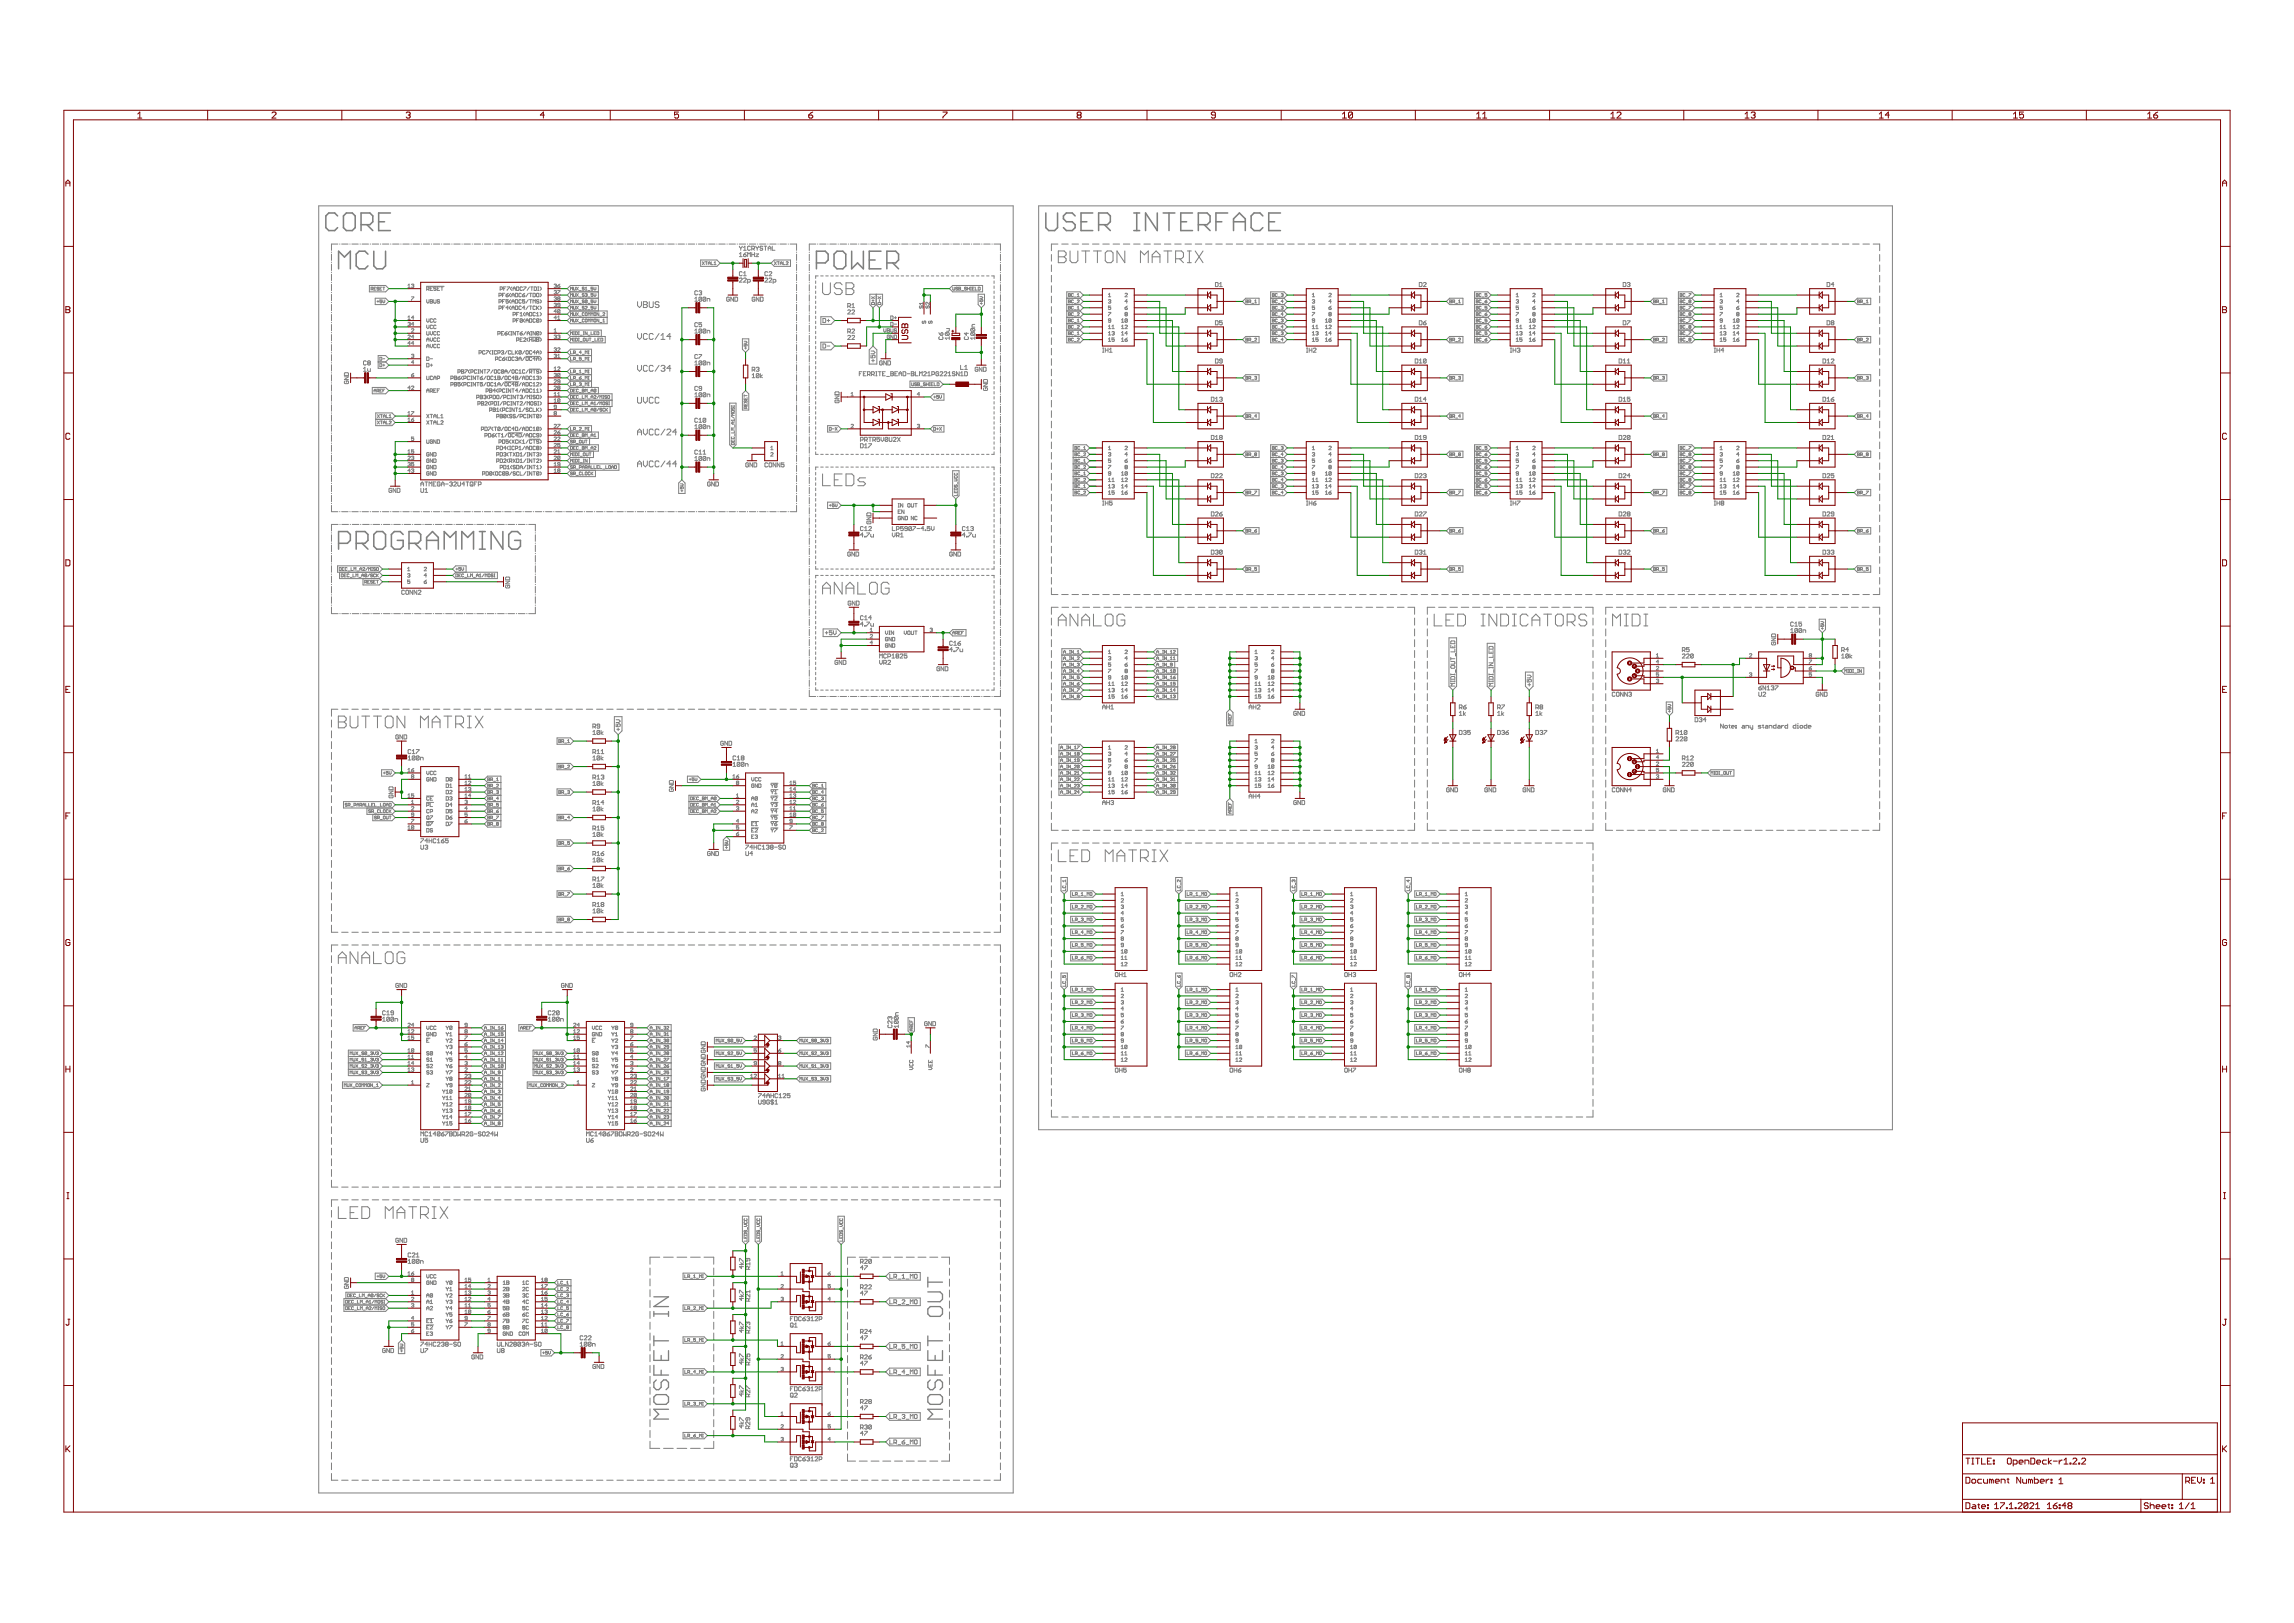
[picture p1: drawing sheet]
<svg xmlns="http://www.w3.org/2000/svg" width="1189mm" height="841mm" viewBox="0 0 1189 841" stroke-linecap="round" stroke-linejoin="round" font-family="sans-serif">
<g fill="none" stroke="#808080" stroke-width=".8">
<path d="M175 112l-2-2h-3l-1 2v6l1 1h3l2-1M180 110h3l1 2v6l-1 1h-3l-2-1v-6zM187 116h5l1-1v-3l-1-2h-5v9M190 116l3 3M196 115h3M202 110h-6v9h6M542 110v8l2 1h3l1-1v-8M557 112l-1-2h-3l-2 2v1l2 2h3l1 1v2l-1 1h-3l-2-1M560 115h3M566 110h-6v9h6M569 116h5l1-1v-3l-1-2h-5v9M572 116l3 3"/>
<path d="M588 110h3M588 119h3M589 110v9M600 110v9l-6-9v9M603 110h6M606 110v9M612 115h3M618 110h-6v9h6M621 116h5l1-1v-3l-1-2h-5v9M624 116l3 3M630 115h3M636 110h-6v9"/>
<path d="M639 115h6M639 119v-6l3-3 3 3v6M654 112l-1-2h-3l-2 2v6l2 1h3l1-1M658 115h3M664 110h-6v9h6M175 139v-9l4 3 3-3v9M191 132l-2-2h-3l-1 2v6l1 1h3l2-1M194 130v8l1 1h3l2-1v-8M423 136h5l1-1v-3l-1-2h-5v9M432 132l2-2h3l1 2v6l-1 1h-3l-2-1zM441 130v9l3-3 3 3v-9M450 135h4"/>
<path d="M457 130h-7v9h7M460 136h4l2-1v-3l-2-2h-4v9M463 136l3 3M195 275h3l2 2v6l-2 2h-3l-1-2v-6zM209 277l-2-2h-3l-1 2v6l1 2h3l2-2v-3h-3M248 275h3M250 275v10M261 275v10l-6-10v10M270 277l-2-2h-3l-1 2v6l1 2h3l2-2v-3h-3M175 282h5l2-2v-3l-2-2h-5v10M185 282h4l2-2v-3l-2-2h-4v10M188 282l3 3"/>
<path d="M212 282h5l1-2v-3l-1-2h-5v10M215 282l3 3M221 280h6M221 285v-7l3-3 3 3v7M230 285v-10l3 3 3-3v10M239 285v-10l3 3 3-3v10M248 285h3"/>
</g>
<g fill="none" stroke="#808080" stroke-width=".53">
<path d="M548 130h3l2 1v1l-2 1 2 1v1l-2 1h-3zM548 133h3M555 130v5l1 1h2l1-1v-5M561 130h4M563 130v6M567 130h4M569 130v6M573 131l1-1h2l1 1v4l-1 1h-2l-1-1zM583 130v6l-4-6v6M591 136v-6l2 2 2-2v6M597 133h4M597 136v-4l2-2 2 2v4"/>
<path d="M603 130h4M605 130v6M609 134h3l1-1v-2l-1-1h-3v6M611 134l2 2M615 130h2M615 136h2M616 130v6M619 130l4 6M623 130l-4 6M426 147v5l1 1h2l1-1v-5M436 148l-1-1h-2l-1 1v1l1 1h2l1 1v1l-1 1h-2l-1-1M438 147h3l2 1v1l-2 1 2 1v1l-2 1h-3z"/>
<path d="M438 150h3M426 246v6h4M432 249h2M436 246h-4v6h4M438 246h3l2 1v4l-2 1h-3zM449 248h-3l-1 1 1 1h2l1 1-1 1h-3M426 308v-4l2-2 2 2v4M426 305h4M436 302v6l-4-6v6M438 308v-4l2-2 3 2v4M438 305h5M445 302v6h4"/>
<path d="M451 303l1-1h2l1 1v4l-1 1h-2l-1-1zM461 303l-1-1h-2l-1 1v4l1 1h2l1-1v-2h-2M559 318v6l-4-6v6M567 318v6h4M574 318h2l1 1v4l-1 1h-2l-1-1v-4zM583 319l-1-1h-2l-1 1v4l1 1h2l1-1v-2h-2M743 318v6h4M753 318h-4v6h4M755 318h3l1 1v4l-1 1h-3zM768 318h2M769 318v6M776 318v6l-4-6v6"/>
<path d="M778 318h3l1 1v4l-1 1h-3zM784 318h2M785 318v6M792 319l-1-1h-2l-1 1v4l1 1h2l1-1M800 318h4M802 318v6M806 319l1-1h2l1 1v4l-1 1h-2l-1-1zM822 319l-1-1h-2l-1 1v1l1 1h2l1 1v1l-1 1h-2l-1-1M842 318h2M843 318v6M846 318h3l1 1v4l-1 1h-3zM852 318h2"/>
<path d="M853 318v6M548 324v-4l2-2 3 2v4M548 321h5M561 324v-4l2-2 2 2v4M561 321h4M749 321h2M768 324h2M784 324h2M794 321h4M794 324v-4l2-2 2 2v4M812 322h3l1-1v-2l-1-1h-3v6M814 322l2 2"/>
<path d="M836 324v-6l2 2 2-2v6M842 324h2M852 324h2M175 371h3l1 1v1l-1 1 1 1v1l-1 1h-3zM175 374h3M181 371v5l1 1h2l1-1v-5M188 371h4M190 371v6M194 371h4M196 371v6M201 371h2l1 1v4l-1 1h-2l-1-1v-4zM210 371v6l-4-6v6"/>
<path d="M218 377v-6l2 2 2-2v6M224 374h4M224 377v-4l2-2 2 2v4M230 371h4M232 371v6M236 375h3l1-1v-2l-1-1h-3v6M238 375l2 2M242 371h2M242 377h2M243 371v6M246 371l4 6M250 371l-4 6"/>
<path d="M548 440v6h5M555 443h2M559 440h-4v6h4M561 440h3l1 1v4l-1 1h-3zM573 446v-6l2 2 2-2v6M579 446v-4l2-2 2 2v4M579 443h4M585 440h4M587 440v6M591 444h3l1-1v-2l-1-1h-3v6M593 444l2 2M597 446h2"/>
<path d="M597 440h2M598 440v6M601 440l4 6M605 440l-4 6M175 499v-4l2-2 2 2v4M175 496h4M185 493v6l-4-6v6M188 499v-4l2-2 2 2v4M188 496h4M194 493v6h4M201 493h2l1 1v4l-1 1h-2l-1-1v-4zM210 494l-1-1h-2l-1 1v4l1 1h2l1-1v-2h-2"/>
<path d="M175 625v6h4M181 628h2M185 625h-4v6h4M188 625h3l1 1v4l-1 1h-3zM200 631v-6l2 2 2-2v6M206 628h4M206 631v-4l2-2 2 2v4M212 625h4M214 625v6M218 629h3l1-1v-2l-1-1h-3v6M220 629l2 2M224 631h2"/>
<path d="M224 625h2M225 625v6M228 625l4 6M232 625l-4 6"/>
</g>
<g fill="none" stroke="#808080" stroke-width=".52">
<path d="M165 107h360v667h-360zM538 107h443v478h-443zM172 131h.1M172 132v3M172 136h.1M172 137v3M175 126h-3v4M176 126h.1M177 126h3M181 126h.1M182 126h4M187 126h.1"/>
<path d="M188 126h3M192 126h.1M193 126h3M197 126h.1M198 126h4M202 126h1M203 126h4M208 126h.1M209 126h3M213 126h.1M214 126h3M218 126h.1"/>
<path d="M219 126h4M224 126h.1M225 126h3M229 126h.1M230 126h3M234 126h.1M235 126h4M239 126h1M240 126h4M245 126h.1M246 126h3M250 126h.1"/>
<path d="M251 126h3M255 126h.1M256 126h4M261 126h.1M262 126h3M266 126h.1M267 126h3M271 126h.1M272 126h3M276 126h1M277 126h4M282 126h.1"/>
<path d="M283 126h3M287 126h.1M288 126h3M292 126h.1M293 126h4M297 126h1M299 126h3M303 126h.1M304 126h3M308 126h.1M309 126h3M313 126h1"/>
<path d="M314 126h4M319 126h.1M320 126h3M324 126h.1M325 126h3M329 126h.1M330 126h4M334 126h1M336 126h3M340 126h.1M341 126h3M345 126h.1"/>
<path d="M346 126h3M350 126h.1M351 126h4M356 126h.1M357 126h3M361 126h.1M362 126h3M363 135h9l1 1-1 2h-9zM364 136l1 1M365 136l-1 1M366 136h1M366 136v1"/>
<path d="M366 126h.1M367 137l1-1v1M367 136h1M367 126h4M369 136v1h1M370 136h1v1M370 137h1M371 126h1M373 126h3M377 126h.1M378 126h3M382 126h.1"/>
<path d="M383 126h3M383 132l1-1v2M383 133h2M383 128l1 1M384 129v1M385 128l-1 1M385 132h1l1 1h-1zM385 128h1v2M385 130h2M387 131l-2 1M387 126h.1M387 133v-2l1 1 1-1v2"/>
<path d="M388 126h4M389 128h-2l1 2 1-1M390 129h1v-1h-1v2M390 131v2M390 132h1M390 129l1 1M391 131v2M392 132h1l-1 1h1M392 128v1M392 129v1M393 126h.1M393 128l-1 1"/>
<path d="M394 126h3M395 128h-1l1 1h-1M396 128h1M397 128v2M398 126h.1M398 130v-2h1h1v2M398 129h2M399 126h3M400 128v2h2M401 135h9v3h-9l-1-2zM401 136l1 1M402 136l-1 1"/>
<path d="M403 136h1M403 126h.1M403 136v1M404 126h4M404 137l1-1v1M404 136h1M406 136v1h1M407 136h1l-1 1h1M408 126h1M409 126h4v4M413 131h.1M413 132v3"/>
<path d="M413 136h.1M413 137v3M419 131h.1M419 132v3M419 136h.1M419 137v3M423 126h-4v4M424 126h.1M425 126h3M429 126h.1M430 126h3M434 126h.1"/>
<path d="M435 126h4M440 126h.1M441 126h3M445 126h.1M446 126h3M450 126h.1M451 126h4M456 126h.1M457 126h3M461 126h.1M462 126h3M466 126h.1"/>
<path d="M467 126h4M472 126h.1M473 126h3M477 126h.1M478 126h3M482 126h.1M483 126h4M487 126h1M489 126h3M493 126h.1M494 126h3M498 126h.1"/>
<path d="M499 126h4M503 126h1M504 126h4M509 126h.1M510 126h3M514 126h.1M515 126h3v4M518 131h.1M518 132v3M518 136h.1M518 137v3M545 132v3"/>
<path d="M545 137v4M548 126h-3v4M550 126h4M556 126h3M561 126h3M566 126h4M572 126h3M577 126h3M582 126h4M587 126h4M593 126h3M598 126h4"/>
<path d="M603 126h4M609 126h3M614 126h3M619 126h4M625 126h3M630 126h3M635 126h4M641 126h3M646 126h3M651 126h4M657 126h3M662 126h3"/>
<path d="M667 126h4M673 126h3M678 126h3M683 126h4M689 126h3M694 126h3M699 126h4M705 126h3M710 126h3M715 126h4M721 126h3M726 126h3"/>
<path d="M731 126h4M737 126h3M742 126h3M747 126h4M753 126h3M758 126h3M763 126h4M768 126h4M774 126h3M779 126h3M784 126h4M790 126h3"/>
<path d="M795 126h3M800 126h4M806 126h3M811 126h3M816 126h4M822 126h3M827 126h3M832 126h4M838 126h3M843 126h3M848 126h4M854 126h3"/>
<path d="M859 126h3M864 126h4M870 126h3M875 126h3M880 126h4M886 126h3M891 126h3M896 126h4M902 126h3M907 126h3M912 126h4M918 126h3"/>
<path d="M923 126h3M928 126h4M934 126h3M939 126h3M944 126h4M949 126h4M955 126h3M960 126h3M965 126h4M971 126h3v4M974 132v3M974 137v4"/>
<path d="M172 141h.1M172 142v3M172 146h.1M172 147v4M172 151v1M172 153v3M172 157h.1M172 158v3M191 148h9l2 2-2 1h-9zM192 150h1v-1h-1v1M193 150h.1M194 150h.1"/>
<path d="M194 155h6l2 1-2 2h-6zM195 149h-1v1h1M195 156h1M196 156v1M196 149h-1l1 1h-1M197 150h.1M198 155h-1v1h1v1h-1M198 149h-1v1h1M198 149h1M198 155l1 2v-2M199 149v1M211 148l1-1v2"/>
<path d="M211 149h2M213 154h1l-1 2M213 148l1-1v1M214 148h.1M214 148v1h-1M221 148h9M221 150h1v-1h-1v1M221 155l1 2v-2M222 150h.1M223 155l1 1v1h-1zM223 156h1M223 150h1"/>
<path d="M224 149h-1v1h1M225 155v2h1v-2M226 149h-1l1 1h-1M227 150h.1M228 149h-1v1h1M228 156l-1-1v1l1 1h-1M228 149h2M229 149v1M259 153h1v-1h-1v2M259 157l1-1v-1h-1v2M259 160l1-1h-1v1M259 150h1v-1h-1v1"/>
<path d="M260 156h1M260 159h1M260 153h1M261 150h1M262 152h-2v2M262 155h-2v2M262 159h-2v1M262 153h1v1zM262 149h-1v1M263 149h1l-1 1M263 155h-1v1h1v1h-1M263 159h-1h1v1"/>
<path d="M263 152l-1 1M265 152l-1 1 1 1M265 155l-1 1 1 1M265 159h-1l1 1M265 156h1M265 154l1-2v2M265 157l1-2v2M265 149v1M265 159h1M265 153h1M266 150v-1l1 1M266 150h1"/>
<path d="M267 152h1v2h-1zM267 155l1 1v1h-1zM267 159h1v1h-1zM268 149h1v1h-1zM270 159h-1v1h1M270 152h-1v2h1M270 156h-1v1h1M271 149h-1v1h1M271 153h1v1h-1zM271 149h2l-2 1M272 155h-1v1h1v1h-1M272 159h-1h1v1"/>
<path d="M272 152l-1 1M274 159l-1 1M274 155l-1 2M274 152l-1 2M274 159h2M274 155h2M274 152h2M274 149l-1 1M275 152v2M275 155v2M275 159v1M275 149h1"/>
<path d="M276 149v1M276 152h1v2h-1zM276 157v-2l1 1v-1v2M277 149h1v1h-1zM277 159h-1l1 1M278 159v1M278 152h1v2h-1zM278 159l1 1M279 149h.1M279 150h.1M279 149v1M279 156l-1-1v1l1 1h-1"/>
<path d="M279 159l-1 1M280 149v1M280 152v1v1M280 155v1v1M280 159v1M287 148l1-1v1M287 151h1M287 154h1v1M287 157h1v1M288 148h.1M288 158h.1M288 155h.1"/>
<path d="M288 151h.1M288 148v1h-1M288 151v1h-1M288 155v1l-1-1M288 158v1h-1M289 148h1v1h-1zM289 151h1l-1 1M289 155v-1h1v1M289 155v1l1-1M289 155h1M290 158h-1v-1h1v2h-1M290 147l-1 1"/>
<path d="M296 155h14M296 151l-2-1 2-2h14v13M296 155l-2 1 2 2M296 158l-2 1 2 2M296 151l-2 2 2 2M296 158h14M296 151h14M296 150v-1h1v1M296 154v-2v1l1-1v2M296 157v-2v1l1-1v2M297 149v1h1v-1M297 152v2l1-1v-1"/>
<path d="M297 159v1h1v-1M297 155v2h1v-2M299 152l1 2M299 159l1 1M299 149l1 1M299 155l1 2M300 152l-1 2M300 159l-1 1M300 149l-1 1M300 155l-1 2M300 154h1M300 157h1"/>
<path d="M300 151h1M303 156h-1h1v1h-1M303 149h-1l1 1h-1M303 152h-1l1 1v1l-1-1M303 159h-1l1 1h-1M303 159h1l-1 1h1M303 152h1v1M303 149h1v1M303 150h1M304 153h.1M304 153v1l-1-1M304 156v1h-1"/>
<path d="M304 156h-1v1M304 156l-1 1M305 154h1M305 157h1M305 151h1M307 149h-1v1h1h-1M307 152h-1v1h1v1l-1-1M307 155h-1v1h1v1h-1M307 159h-1h1v1h-1M308 149v1l1-1M308 152v2l1-2M308 155v2l1-2"/>
<path d="M308 159v1l1-1M360 155l1-1v2M360 156h2M362 151h-2v1h2M362 151h1v1M363 152h.1M363 152v1l-1-1M364 154h-2v2M364 154l-1 2h-1M364 154l-2 2M366 154h-2v2M366 154l-1 2h-1"/>
<path d="M366 154l-2 2M366 156v-1h2v1M378 154h-1v2h1v-1h-1M380 154v2l-1-2v2M381 154h1v2h-1zM383 144h2l-2 2h2M385 141h-2v2h2M385 144h2l-2 2h2M385 141h1v2M385 143h2M387 146h2v-1h-2v2M391 154h-1v2h1v-1"/>
<path d="M393 154v2l-1-2v2M394 154h1v2h-1zM396 144h2l-2 2h2M398 141h-2l1 2h1M399 144h1l-1 2h1M399 141h1l-1 2h1M401 146h1v-1h-1v2M413 141h.1M413 142v3M413 146h.1M413 147v4M413 151v1"/>
<path d="M413 153v3M413 157h.1M413 158v3M419 141h.1M419 142v4M419 146v1M419 147v4M419 152h.1M419 153v3M419 157h.1M419 158v3M423 146v1"/>
<path d="M423 148v2M423 151v1M423 153v2M423 156v1M423 159v1M424 143h-1v1M425 143h2M428 143h1M431 143h1M433 143h1M436 143h1M438 143h2"/>
<path d="M439 159h1l1-1-2-1v2M440 159h1M441 143h1M441 159h2M441 158l1-1v2M444 143h1M446 143h1M449 143h1M451 152h6v6l-1 1-2-1-2 1-1-1zM451 143h2M452 154l1 1M452 157h1v1h-1z"/>
<path d="M452 156h1M452 155v1M453 154l-1 1M454 143h1M454 152v6M455 157h1l1 1h-2zM455 154l2 1M456 155v1M457 154l-2 1M457 143h1M459 143h1M462 143h1"/>
<path d="M464 143h2M467 143h1M470 143h1M472 143h2M475 143h1M477 158v2l1-2v1v1M477 143h2M478 157v1M478 157h-1v1M480 143h1M480 158v2l1-2 1 1-1 1M482 157v1l-2-1v1"/>
<path d="M483 143h1M485 143h2M488 143h1M490 143h2M492 150l2-2h15v3h-15zM493 143h1M494 149v1h1v-1M496 143h1M496 149h-1l1 1h-1M497 149h1v1h-1zM497 150h1M498 143h2"/>
<path d="M498 151h1M501 143h1M501 149h-1l1 1h-1M501 149v1M501 150h1M502 149v1M503 150h.1M503 149h.1M503 149v1M503 143h2M504 150h.1M505 149h-1v1h1"/>
<path d="M505 149v1h1M506 143h1M507 152h3v6l-1 1-2-1zM507 149h1v1h-1zM508 155v1h1v-1v1M508 154h1l-1 1M508 157h1M509 157v1M509 143h1M511 143h2M514 143h1v1M515 146v1"/>
<path d="M515 148v2M515 151v1M515 153v2M515 156v1M515 159v1M518 141h.1M518 142v4M518 146v1M518 147v4M518 152h.1M518 153v3M518 157h.1"/>
<path d="M518 158v3M545 143v3M545 148v4M545 153v4M545 159v3M553 155h7M553 158h7M554 156h1M554 159h1M554 155l1 1v1h-1zM554 153h1M554 152h1v2h-1z"/>
<path d="M554 159h1v1h-1zM556 156h-1l1 1M556 152h-1l1 2v-1M556 159h-1l1 1M557 154h1M557 157h1M558 156h1l-1 1h1M558 159h1v1M558 154h1M558 153l1-1v2M560 155l1 1-1 2M560 155l1-2-1-2h-7v27h7l1-2-1-2"/>
<path d="M560 158l1 1-1 2M574 156l1-1v1M574 154h2M574 153l1-1v2M575 156h.1M575 156v1h-1M576 159h-2h2l-1 1h-1M583 159h1v1h-1zM583 152h1l-1 2h1M584 156h-1l1-1v2M584 159h-1M630 146l1 1v2h-1z"/>
<path d="M632 149h1M632 147l1-1v3M644 156l2-1h7v3h-7zM646 155l1 1-1 1zM646 156h.1M647 156h1l-1-1v2M648 156v1M649 157h1M650 157h1M650 156l1-1v2M659 155h6M659 158h6"/>
<path d="M659 156h1M659 159h1M659 155l1 1v1h-1zM659 153h1M659 152h1v2h-1zM659 159h1v1h-1zM662 152h-1v2l1-1M662 156h-1v1h1M662 159h-1v1h1M662 154h1M662 157h1M664 152h1v1"/>
<path d="M664 159h1M664 153h1M665 153v1l-1-1M665 159v1h-1M665 156h-1l1-1v2M665 155l2 1-2 2M665 155l2-2-2-2h-6v27h6l2-2-2-2M665 158l2 1-2 2M680 156l1-1v1M680 154h1M680 153l1-1v2M681 156h.1"/>
<path d="M681 156v1h-1M681 159h-1h1v1h-1M689 159h1v1h-1zM689 152h1l-1 2h1M690 156h-1l1-1v2M690 159h-1M736 146l1 1v2h-1zM738 147h1l-1 2h1M751 155h7v3h-7l-1-2zM751 155l1 1v1h-1zM751 156h1M753 156h1v-1h-1v2"/>
<path d="M753 156l1 1M754 157h1M756 157h1M756 156v-1v2M764 155h7M764 158h7M765 159h1v1h-1zM765 156h1M765 159h1M765 155l1 1v1h-1zM765 153h1M765 152h1v2h-1z"/>
<path d="M768 156h-1v1h1M768 159h-1v1h1M768 152h-1v2l1-1M768 154h1M768 157h1M770 156l1 1h-1zM771 152h-1v1h1l-1 1v-1M771 159h-1h1l-1 1M771 155l-1 1M771 155l2-2-2-2h-7v27h7l2-2-2-2M771 158l2 1-2 2M771 155l2 1-2 2"/>
<path d="M786 156l1-1v1M786 154h1M786 153v-1v2M786 156h1M787 156v1h-1M787 159h-1h1v1h-1M794 159h1l1 1h-1zM794 152h2l-2 2h2M796 156h-2l1-1v2M796 159h-2M841 146l2 1-1 2h-1zM843 147l1-1v1"/>
<path d="M844 147h.1M844 147v2l-1-1M857 155h7v3h-7l-2-2zM857 156h1M857 155l1 1v1h-1zM859 156h1l-1-1v2M859 156l1 1M860 157h1M862 156v-1v2M862 157h1M870 155h7M870 158h7"/>
<path d="M871 156h.1M871 159h.1M871 155l1 1-1 1zM871 153h.1M871 152h1l-1 2zM871 159h1l-1 1zM873 152h-1v1h1M873 156h-1v1h1M873 159h-1v1h1M874 154h1M874 157h1M875 152h1l-1 2"/>
<path d="M875 159h1l-1 1M876 156h.1M876 156v-1v1M876 156v1v-1M877 155l1-2-1-2h-7v27h7l1-2-1-2M877 155l1 1-1 2M877 158l1 1-1 2M891 156l1-1v1M891 154h2M891 153l1-1v2M892 156h.1M892 156v1h-1"/>
<path d="M893 159h-2h2l-1 1h-1M900 159h1v1h-1zM900 152h1l-1 2h1M901 156h-1l1-1v2M901 159h-1M947 146l1 1v2h-1zM950 147h-1l1-1v3M963 155h6v3h-6l-2-2zM963 156h.1M963 155l1 1-1 1zM964 156h1v-1h-1v2M965 156v1"/>
<path d="M966 157h1M967 157h1M967 156l1-1v2M974 143v3M974 148v4M974 153v4M974 159v3M172 162h.1M172 163v3M172 167h.1M172 168v3M172 172h.1"/>
<path d="M172 173v4M172 178h.1M172 179v3M211 164h1v2M211 167h1v1M211 166h2M211 174h2l-2 1h2M212 168h.1M212 168v1h-1M213 178h-2l1-1v2M213 171h1l-1 1h1M214 165h-1l1-1v2"/>
<path d="M214 168h-1l1-1v2M214 175h-1l1-1v1M214 178h-1l1-1v2M221 165l1 2v-2M221 168l1 2v-2M221 172v2l1-1v-1M221 177l1-2v2M221 176h1M221 179h1M223 172l1 2v-2M223 175l1 2v-2M223 178l1 2v-2"/>
<path d="M224 166h-1v1h1M224 169h-1v1h1M226 169h-1v1h1M226 166h-1v1h1M226 172h-1v1h1M226 175h-1v2h1M226 179h-1v1h1M228 172h-1v2l1-1M228 175h-1v2h1M228 179h-1v1h1M258 173h1v-1h-1v2M260 173h.1"/>
<path d="M261 172h-1v2h1M262 173h1l-1 1zM263 172l-1 1M264 172h-1l1 2M265 174h.1M265 172h.1M265 172v2M265 160l1-1v1M266 166h1v-1h-1v2M266 163h1v-1h-1v2M267 172v2l-1-2v2M268 163h.1"/>
<path d="M268 172h1M268 176h1v-1h-1v2M268 166h.1M268 172v2M269 165h-1v2M269 162h-1v2M270 173h1l-1 1zM270 176h.1M270 162v2M270 164h1M271 166l-1-1v2M271 166l-1 1"/>
<path d="M271 175h-1v2h1M271 172l-1 1M271 175h2l-2 2h2M272 162h-1l1 2M272 165l-1 1 1 1M273 164v-2l1 2M273 167v-2l1 2M273 163h1M273 166h1M273 172l-2 2M273 173h1M273 174l1-2v2"/>
<path d="M274 175l-1 1 1 1M274 175h6M274 176h2M274 165l2 1-1 1h-1zM274 162h2l-1 2h-1zM274 175v2M275 174h1M275 172h1M275 172v2M276 175v2M276 175v2l1-1v1v-2M277 172v2l-1-2v2"/>
<path d="M277 166h-1l1 1M277 162h-1l1 2v-1M278 176h1M278 175h1v2h-1zM278 162h1v2M278 164h1M279 166l-1-1v2M279 166v1h-1M279 172v1h-1M279 172h-1v1M279 166l-1 1M279 172l-1 1"/>
<path d="M280 162v2M280 165v1v1M280 172v2M280 175v1v1M287 174h1v1M287 172h1M287 171l1-1v2M288 175h.1M288 175h-1M288 165h-1l1-1v2M288 161h-1l1-1v2M289 166h1"/>
<path d="M289 174h1v1M289 164h1v2M290 175h.1M290 175h-1M290 161l-1-1v2M290 161v1h-1M290 161l-1 1M294 176l2-2h18v4h-18zM296 174l-2-1 2-2h16v3M296 161h19v7h-19l-2-2 2-2M296 161l-2 2 2 1M296 164h19"/>
<path d="M296 167v-2v1l1-1v2M296 160v-1h1v1M296 164v-2v1l1-1v2M296 173v-1h1v1M296 177v-2v1l1-1v2M297 175h1M297 165v2h1v-2M297 162v2l1-1v-1M297 177h1M297 172h1M297 173h1M297 172v1"/>
<path d="M297 175v2M298 175h1v2h-1zM298 172h1v1h-1zM299 162l1 2M299 165l1 2M300 175h.1M300 177h.1M300 172h.1M300 173h.1M300 162l-1 2M300 165l-1 2M300 172v1"/>
<path d="M300 175v2M300 161h1M300 164h1M300 167h1M301 174h1M301 177h1M302 172h1M302 173h1M303 175v2h-1zM303 172v1M303 166h-1v1h1M303 162h-1v1h1"/>
<path d="M303 162h1v2l-1-1zM303 166h1v1h-1zM304 175v2h1v-2M304 172v1l-1-1v1M305 174h1M305 161h1M305 164v-2v1l1-1v2M305 167v-2v1l1-1v2M305 175h1M306 175v2M306 164v-2l1 1v-1v2M306 167v-2l1 1v-1v2"/>
<path d="M306 172v1h1M307 177h1M308 166h1v1h-1zM308 173h.1M308 162h1v2l-1-1zM308 175v2h1M309 172h-1v1h1M309 172h1v1h-1zM310 176h.1M310 162v2l-1-2v2M310 165v2l-1-2v2M311 175h-1v2h1"/>
<path d="M311 164h1M311 167h1M311 175h1v2h-1zM312 166l1-1v2M312 162h1l-1 2h1M312 167h1M360 171l1-1v3M360 173h2M362 168h-2v1h2M364 167h-2v1h1l1 1h-2M364 171h-2v1M364 171l-1 2-1-1"/>
<path d="M364 171l-2 1M366 171l-1 2-1-1M366 171h-2v1M366 171l-2 1M366 173v-2h2v2M385 176h3v5l-2 2-1-2zM386 178v1l1-1v1M386 177h1l-1 1M386 180v1M413 162h.1M413 163v3M413 167h.1"/>
<path d="M413 168v3M413 172h.1M413 173v4M413 178h.1M413 179v3M419 162h.1M419 163v4M419 167v1M419 169v3M419 173h.1M419 174v3M419 178h.1"/>
<path d="M419 179v3M423 161v2M423 164v1M423 166v2M423 169v1M423 172v1M423 174v2M423 177v1M423 179v2M425 177h6l2 2-2 2h-6zM425 164h6l2 2-2 2h-6zM426 165h2v2h-2z"/>
<path d="M426 178l2 1v1h-2zM429 166h1M429 179h1M429 165v2M439 172h1l1-1-2-1v3M439 161h2l-2 2h2M439 174h2l-2 2h2M440 172l1 1M441 161h2l-2 2h2M441 171h2l-2 2h2M441 174h2l-2 2h2M452 179l2 2v8h-4v-8z"/>
<path d="M458 170l1 2v-2M460 170l1 1v1h-1zM460 171h1M461 174h-1v1h1h-1M462 164h1v2h-1zM462 167h1v2h-1zM462 170v2h1v-2M463 174v1l-1-1v1M463 174h2l-1 1h-1zM463 165h2M463 168h2M464 164v1"/>
<path d="M465 171h-2l2 1h-1h-1M478 166v1l1 1v-2v2M482 166l-1 1 1 1 1-2v2M487 172l1 2M487 174v2h1v-2M488 173v-1l1 1-1 1zM490 172l2 1v1M490 172v2h2M490 172l2 2M491 170h1v1l-1 1M492 174v2M492 175h-2l1 1"/>
<path d="M500 174v2h2v-2M501 172v2l-1-1h2M503 170h2v2M503 172l2 1v1M503 172v2h2M503 170v2h2M503 172l2 2M503 170l2 2M505 175h-2l1 1M505 174v2M505 168h-1v2h1M515 161v2"/>
<path d="M515 164v1M515 166v2M515 169v1M515 172v1M515 174v2M515 177v1M515 179v2M518 162h.1M518 163v4M518 167v1M518 169v3M518 173h.1"/>
<path d="M518 174v3M518 178h.1M518 179v3M545 164v4M545 170v3M545 175v4M553 168h7M553 174h7M553 164h7M553 171h7M553 161h7M554 173h1"/>
<path d="M554 175h1v2h-1zM554 169h1v1h-1zM554 163h1M554 176h1M554 166h1M554 165l1 1v1h-1zM554 169h1M554 172h1v1h-1zM554 162h1v2h-1zM556 175h-1l1 2M556 169h-1l1 1M556 162h-1l1 2v-1"/>
<path d="M556 166h-1l1 1M556 172h-1l1 1M557 170h1M557 174h1M557 161h1M557 177h1M557 164h1M557 167h1M558 175h1l-1 2h1M558 169h1l-1 1h1M558 167h1M558 166l1-1v2"/>
<path d="M558 172h1v1M558 162h1l-1 2h1M558 173h1M558 160h1M560 171l1 2-1 1M560 164l1 2-1 2M560 168l1 1-1 2M560 161l1 2-1 1M574 170h2M574 174h2M574 177h2M574 162h2l-2 2"/>
<path d="M574 169l1-1v2M574 172h1v2M574 176l1-1v2M576 166h-1v-1l1 1v1h-2M576 170h1M576 172h1v1M576 169l1-1v2M577 173h.1M577 173v1l-1-1M577 175h-1v1h1v1h-1M581 170h1M581 167h1"/>
<path d="M581 174h1M581 177h1M581 166l1-1v2M581 176l1-1v2M581 169l1-1v2M581 172h1v2M583 169h1l-1 1h1M583 176h1v1h-1zM583 163h1M583 163v-1h1v1M583 163v1l1-1M584 173h-1l1-1v2"/>
<path d="M584 166l-1-1v2M584 166v1h-1M584 175l-1 1M584 166l-1 1M630 166l1 1v1h-1zM633 166h-1v1h1v1h-1M644 176l2-2h7v4h-7zM646 175h1l-1 2zM646 176h.1M647 176h1v-1h-1v2M648 176v1M649 177h1"/>
<path d="M650 175h1l-1 2h1M659 168h6M659 174h6M659 164h6M659 171h6M659 161h6M659 175h1v2h-1zM659 173h1M659 169h1v1h-1zM659 163h1M659 176h1M659 172h1v1h-1z"/>
<path d="M659 166h1M659 162h1v2h-1zM659 165l1 1v1h-1zM659 169h1M662 172h-1v1h1M662 175h-1v2h1M662 169h-1v1h1M662 166h-1v1h1M662 162h-1v2l1-1M662 170h1M662 174h1M662 161h1"/>
<path d="M662 177h1M662 164h1M662 167h1M664 172h1v1M664 166l1-1v1M664 173h1M664 166h1M665 166v1h-1M665 173h-1M665 163h-1l1-1v2M665 176h-1l1-1v2M665 169h-1h1v1"/>
<path d="M665 164l2 2-2 2M665 161l2 2-2 1M665 168l2 1-2 2M665 171l2 2-2 1M680 170h1M680 174h1M680 177h1M680 162h1l-1 2M680 169l1-1v2M680 172h1v2M680 176l1-1v2M681 166h-1v-1l1 1v1h-1"/>
<path d="M682 170h1M682 172h1v1M682 169l1-1v2M683 173h.1M683 173v1l-1-1M683 175h-1v1h1v1h-1M687 170h1M687 167h1M687 174h1M687 177h1M687 166v-1v2M687 176v-1v2"/>
<path d="M687 169v-1v2M687 172v2M689 169h1l-1 1h1M689 176h1v1h-1zM689 163h1M689 163v-1h1v1M689 163v1l1-1M690 173h-1l1-1v2M690 166l-1-1v2M690 166v1h-1M690 175l-1 1M690 166l-1 1"/>
<path d="M736 166l1 1v1h-1zM738 167h1v1h-1zM739 166l-1 1M750 176l1-2h7v4h-7zM751 175h1v2h-1zM751 176h1M753 176h1v-1h-1v2M753 176l1 1M754 177h1M756 175h1l-1 2h1M764 168h7M764 174h7"/>
<path d="M764 164h7M764 171h7M764 161h7M765 173h1M765 175h1v2h-1zM765 169h1v1h-1zM765 163h1M765 176h1M765 166h1M765 162h1v2h-1zM765 165l1 1v1h-1zM765 172h1v1h-1z"/>
<path d="M765 169h1M768 175h-1v2h1M768 169h-1v1h1M768 162h-1v2l1-1M768 166h-1v1h1M768 172h-1v1h1M768 170h1M768 174h1M768 161h1M768 177h1M768 164h1M768 167h1"/>
<path d="M770 163h1l-1 1zM770 169l1 1h-1zM770 176l1 1h-1zM771 165h-1v1h1l-1 1M771 172h-1v1h1h-1M771 175l-1 1M771 169h-1M771 162l-1 1M771 161l2 2-2 1M771 168l2 1-2 2M771 171l2 2-2 1M771 164l2 2-2 2"/>
<path d="M786 176v-1v2M786 170h1M786 174h1M786 177h1M786 162h1l-1 2M786 169v-1v2M786 172v2M787 166h-1v-1l1 1v1h-1M788 170h1M788 172v1M788 169v-1v2M788 173h.1"/>
<path d="M788 173v1v-1M789 175h-1v1l1 1h-1M793 170h1M793 167h1M793 174h1M793 177h1M793 176v-1v2M793 166v-1v2M793 169v-1v2M793 172v2M794 169h2l-2 1h2M794 176h1l1 1h-1z"/>
<path d="M795 163h.1M795 163v-1h1l-1 1M795 163v1l1-1h-1M796 173h-2l1-1v2M796 166l-1-1-1 2M796 166v1h-2M796 175l-2 1M796 166l-2 1M841 166l2 1-1 1h-1zM843 166h2l-2 2M855 176l2-2h7v4h-7zM857 175h1v2h-1z"/>
<path d="M857 176h1M859 176h1l-1-1v2M859 176l1 1M860 177h1M862 175h1l-1 2h1M870 168h7M870 174h7M870 164h7M870 171h7M870 161h7M871 173h.1M871 175h1l-1 2z"/>
<path d="M871 169h1l-1 1zM871 163h.1M871 176h.1M871 166h.1M871 165l1 1-1 1zM871 172h1l-1 1zM871 169h.1M871 162h1l-1 2zM873 175h-1v2h1M873 169h-1v1h1M873 162h-1v1h1M873 166h-1v1h1"/>
<path d="M873 172h-1v1h1M874 170h1M874 174h1M874 161h1M874 177h1M874 164h1M874 167h1M875 165h1l-1 2M875 172h1l-1 1M876 176v-1v1M876 169v1v-1M876 163h.1"/>
<path d="M876 176h.1M876 163v-1v1M876 163v1v-1M876 169h.1M876 176v1v-1M877 171l1 2-1 1M877 164l1 2-1 2M877 168l1 1-1 2M877 161l1 2-1 1M891 170h2M891 174h2M891 177h2"/>
<path d="M891 162h2l-2 2M891 169l1-1v2M891 172h1v2M891 176l1-1v2M893 166h-2l1-1 1 1v1h-2M893 169l1-1v2M893 170h1M893 172h1v1M894 173h.1M894 173v1l-1-1M894 175h-1v1h1v1h-1M898 166l1-1v2"/>
<path d="M898 169l1-1v2M898 172h1v2M898 176l1-1v2M898 170h1M898 167h1M898 174h1M898 177h1M900 169h1l-1 1h1M900 176h1v1h-1zM900 163h1M900 163v-1h1v1M900 163v1l1-1"/>
<path d="M901 173h-1l1-1v2M901 166l-1-1v2M901 166v1h-1M901 166l-1 1M901 175l-1 1M947 166l1 1v1h-1zM949 167v1h1v-1M949 167v-1l1 1M949 167h1M961 176l2-2h6v4h-6zM963 175h1l-1 2zM963 176h.1"/>
<path d="M964 176h1v-1h-1v2M965 176v1M966 177h1M967 175h1l-1 2h1M974 164v4M974 170v3M974 175v4M172 183h.1M172 184v3M172 188h.1M172 189v3M172 193h.1"/>
<path d="M172 194v3M172 198v1M172 199v4M178 193h2l1 2h-3zM178 195h3l-3 2h3M179 197v2h1l1-1-1-1v1M188 192h2M188 191l1-1v2M190 187h-2v2h2M191 191v1h1v-1M191 188v-1h1v1M191 188v1h1v-1"/>
<path d="M191 188h1M196 184h4l2 2-2 2 2 1-2 2h-4zM196 188h4M197 185h1v2h-1zM197 188l1 1v1h-1zM198 189h1M198 186h1M199 189v1M213 194h1v1zM213 184h1M214 184h.1M214 184v1h-1"/>
<path d="M214 188h-1l1-1v2M214 193l-1 1M221 180l1-2v2M221 185h1v2h-1zM221 188l1 1v1h-1zM221 195v2l1-1v-1M223 189h1M223 186h1M224 189v1M224 195h-1v1h1M225 196h1M225 197v-2l1 2"/>
<path d="M227 196h1v-1h-1v2M234 196h1v-1h-1v2M234 199h1v-1h-1v2M235 196h1M235 195h2l-1 2h-1zM235 198l2 1-1 1h-1zM235 199h1M237 193h2l-1-1h-1v1M237 196h1h1l-1 1zM239 198h-2v1h2l-1 1h-1M239 195l-2 1M239 192h1v1h-1z"/>
<path d="M239 193h1M240 195l-1 1 1 1M240 198l-1 1 1 1M240 196h2l-1-1h-1v2M240 199h2l-1-1h-1v2M241 192h1l-1 1M243 195h-1v1h1M243 199h-1v1h1M243 192v1M244 195h1M244 197h1M244 193h1v-1h-1v1"/>
<path d="M244 198h1M244 195v2M244 198v2M246 195v2l-1-2v2M246 198v2l-1-2v2M247 192h-1v1h1M247 195h1M247 198h1M248 195v2M248 198v2M248 193h.1M248 192h.1"/>
<path d="M248 192v1M248 183h1v-1h-1v2M249 196h1l-1 1zM250 192v1l-1-1v1M250 198h-1v1h1v1h-1M250 195l-1 1M251 192h1M251 182h-1v2l1-1M251 192v1M252 182h1l-1 2M252 198l-1 2M252 195l-1 2"/>
<path d="M253 192h1l-1 1M253 195h1l-1 2v-1zM253 198l1 1-1 1zM254 182v2M255 184h1M255 182h1M255 182v2M256 195h-2v1h2M256 199h-2v1h2M256 192l-2 1M256 196l1-1v2M256 199l1-1v2"/>
<path d="M256 197h1M256 192h1v1h-1zM257 186h1v-1h-1v2M257 182h-1v1h1M258 183h1v-1h-1v2M258 195h1v2h-1zM258 196h1M258 199h1M259 192h-1v1h1M260 185h-1v2h1M260 182h1v1M260 186h1l1 1h-1z"/>
<path d="M260 183h1M261 183v1l-1-1M261 192h-1v1M261 192v1h-1M261 198l-1 2M261 195l-1 2M261 192l-1 1M262 198h7M262 185l-2 1M262 193h1M262 193v-1l1 1M262 195h1v2l-1-1z"/>
<path d="M262 198l1 1v1h-1zM263 185l-1 1 1 1M263 182l-1 2M264 185h1l-1 2h-1zM265 182h-2v1h2M265 195h-2v1h2M265 199h-2v1h2M265 192l-2 1M265 182v2h1M266 192v1h-1zM266 196h-1l1-1v2M266 199h-1l1-1v2"/>
<path d="M266 185h-1l1 2M267 185h1v1M267 195h1v2h-1zM267 198l1 1v1h-1zM267 196h1M267 182v2M267 199h1M267 183l1 1M268 186h.1M268 186v1h-1M268 192h-1v1h1M268 182l-1 1"/>
<path d="M269 186h1M269 192h1v1M269 187l1-2v2M269 193h1M270 182v1h-1M270 182h-1v1M270 182l-1 1M270 195l-1 2M270 198l-1 2M271 197v-2l1 2M271 196h1M271 199h1"/>
<path d="M272 192h-1v1h1M272 182l-1 2M272 185l-1 2M272 185h8M273 198l1 1-1 1zM273 195h1l-1 2zM273 182h1l-1 2v-1zM273 185h1l-1 2zM274 192l-1 1M274 191h6M274 193h2l-1-1h-1v1M275 193h1"/>
<path d="M276 185h-2l1 2h1M276 195h-2l1 2 1-1M276 182h-2l1 2 1-1M276 199h-2l1 1h1M276 196l1-1v2M276 199l1-1v2M276 197h1M276 192h1M277 192v1M277 186h-1l1-1v2M277 183h-1l1-1v2M278 199h1l-1 1h1"/>
<path d="M278 195h1v1M278 186h1M278 184l1-2v2M278 187l1-2v2M278 183h1M279 196h.1M279 196v1l-1-1M279 192h-1l1 1h-1M280 195v1v1M280 182v2M280 185v1v1M280 192v1"/>
<path d="M280 198v1v1M287 181l1-1v1M287 184h1M287 194l1-1v1M287 197h1l-1 2h1M287 191l1-1v2M287 192h1M288 184h.1M288 181h.1M288 194h.1M288 194v1h-1M288 181v1h-1"/>
<path d="M288 184v1h-1M289 185h1M289 184h1v1M289 190h1l-1 2h1M289 181h1l-1 1h1M290 194v1h-1M290 194l-1-1v2M290 198h-1v-1h1v1h-1M290 194l-1 1M294 183l2-2h11v7h-11l-2-2 2-2zM296 197h11M296 194l-2-1 2-2h11v10"/>
<path d="M296 194l-2 2 2 1M296 197l-2 2 2 2M296 194h11M296 184h11M296 195v2h1M296 192v1h1M296 182v1h1M296 185v2h1M296 198v2h1M297 196h1v-1h-1v2M297 199h1v-1h-1v2M297 183h1v-1h-1v1"/>
<path d="M297 193h1v-1h-1v1M297 186h1v-1h-1v2M298 183h.1M298 193h.1M298 199v1M298 186v1M298 196v1M299 187h1M299 194h1M299 184h1M299 197h1M300 196h1l-1 1z"/>
<path d="M300 193h1M300 199l1-1v1M300 192h1v1M301 199h.1M301 199v1h-1M301 185h-1v1h1v1l-1-1M301 195l-1 1M301 183h-1l1-1v1M302 187h1M302 194h1M302 184h1M302 197h1"/>
<path d="M303 183v-1h1v1M303 187v-2l1 1v-1v2M303 193v-1h1v1M303 197v-2l1 1v-1v2M303 200v-2l1 1v-1v2M305 197h.1M305 193h.1M305 195h.1M305 192h.1M305 187h.1M305 185h.1M305 183h.1"/>
<path d="M305 200h.1M305 198h.1M305 182h.1M305 182v1M305 185v2M305 192v1M305 195v2M305 198v2M360 189h2M360 188l1-1v2M362 184h-2v1h2M362 184h2l-2 2"/>
<path d="M364 187h-2v2M364 187l-1 2h-1M364 187l-2 2M366 187h-2v2M366 187l-1 2h-1M366 187l-2 2M366 189v-1h2v1M386 180h1M390 192h1v-1l-1-1v2M390 194h1v2M390 196h1M391 192h.1"/>
<path d="M392 191l1-1v1M393 191h.1M393 191v1h-1M393 194h-1v1M393 194v2l-1-1M393 194l-1 1M394 194v2M395 194l-1 1 1 1M413 183h.1M413 184v3M413 188h.1M413 189v3"/>
<path d="M413 193h.1M413 194v3M413 198v1M413 199v4M419 183h.1M419 184v4M419 188v1M419 190v3M419 194h.1M419 195v3M419 199h.1M423 182v1"/>
<path d="M423 185v1M423 187v2M423 190v1M423 192v2M423 195v1M423 198v1M445 194h1M447 193h-2v2M447 194h1M449 193h-2v2h2M450 194h1v-1h-1v2M450 194l1 1"/>
<path d="M451 184v1h1v-1h1v1M451 182h2v1h-2M452 194h1v-1h-1v2M452 187h1M452 194l1 1M452 186v2M454 193h1M454 195h1M454 193v2M455 193h2M456 193v2M457 187h-1v2h1v-1"/>
<path d="M457 194h1M459 193h-2v2h2M459 187v2l-1-2v2M460 195h1M460 187h2l-1 2h-1zM462 193h1v2h-1zM462 194h1M464 194h.1M465 193h-1v2h1M466 195v-2h1v2M466 194h1M468 193h1v2h-1z"/>
<path d="M470 194h2M472 197h15l2 2-2 2h-15zM472 194h1M472 193h2l-1 2h-1zM472 198l1 2v-2M474 193v2h2M475 199l-1-1v1l1 1h-1M476 198l1 1-1 1zM476 199h.1M477 195v-2h1v2M479 193h1l-1 2h1M480 199l-1-1v1l1 1h-1"/>
<path d="M480 198v2M480 199h1M481 195h1M481 193v2M481 198v2M482 200h.1M482 198h.1M482 198v2M483 199h.1M483 194h1v-1h-1v2M484 198h-1v2h1M484 198v2h1"/>
<path d="M486 198l1 1-1 1zM486 193h-1v2l1-1M487 193h2l-2 2h2M489 193h2l-2 2h2M491 193h1v2M491 195h2M495 193h-1l1 1h-1M497 193v2l-1-2v2M498 189v2h1M498 195h1M498 193h1v2M500 191h1"/>
<path d="M500 193h1v2h-1zM500 190l1-1v2M507 191h-2v1h1l1-1h-1M509 190v2l-2-2v2M510 190l1 1v1h-1zM510 199h2l-2 1h2M510 197h1l1 1h-2zM515 182v1M515 185v1M515 187v2M515 190v1M515 192v2"/>
<path d="M515 195v1M515 198v1M518 183h.1M518 184v4M518 188v1M518 190v3M518 194h.1M518 195v3M518 199h.1M545 180v4M545 186v3M545 191v4"/>
<path d="M545 197v3M571 183h1M571 180h1M572 180v3M573 180v3M573 181h1M574 180v3M575 183h1M575 181l1-1v3M630 186h1v2h-1zM633 187h-1v-1h1v2h-1M644 196l2-2h7v3h-7z"/>
<path d="M646 195h1l-1 2zM646 196h.1M647 196h1v-1h-1v2M648 196v1M649 197h1M650 195h1v1M651 196h.1M651 196v1l-1-1M677 183h1M677 180h1M677 180v3M678 181h2"/>
<path d="M678 180v3M680 180v3M681 181h1l-1 2h1M733 186h2l-1 2h-1zM736 188h1M736 187v-1v2M739 186h-1v2M739 186v2h-1M739 186l-1 2M751 194h7v3h-7l-1-1zM751 195h1v2h-1zM751 196h1"/>
<path d="M753 196h1v-1h-1v2M753 196l1 1M754 197h1M756 195h1v1M756 196h1M757 196v1l-1-1M783 183h.1M783 180h.1M783 180v3M784 181h2M784 180v3M786 180v3"/>
<path d="M786 181l1-1v1M787 181h.1M787 181v2l-1-1M839 186h1v2h-1zM841 188h2M841 187l1-1v2M843 188h2M843 187l1-1v2M855 196l2-2h7v3h-7zM857 195h1v2h-1zM857 196h1M859 196h1l-1-1v2"/>
<path d="M859 196l1 1M860 197h1M862 195v1M862 196h.1M862 196v1v-1M888 183h1M888 180h1M889 180v3M890 181h1M890 180v3M891 180v3M893 181h-1l1-1v3"/>
<path d="M945 186h1v2h-1zM947 188h1M947 187l1-1v2M949 186h1l-1 2h1M961 196l2-2h6v3h-6zM963 195h1l-1 2zM963 196h.1M964 196h1v-1h-1v2M965 196v1M966 197h1M967 195h1v1M968 196h.1"/>
<path d="M968 196v1l-1-1M974 180v4M974 186v3M974 191v4M974 197v3M172 204h.1M172 205v3M172 209h.1M172 210v3M172 214h.1M172 215v3M172 219h.1"/>
<path d="M193 201h7l2 1-2 2h-7zM194 202h1M194 203v-1l1 1M195 214h8l2 2-2 1 2 2-2 2h-8zM195 217h8M195 203h1v-1h-1v1M196 215l1 1M196 218l1 2M196 203h.1M197 215l-1 1M197 218l-1 2M197 202h.1"/>
<path d="M197 215h1M197 218h1M198 215v1M198 218v2M198 202h-1v1h1M198 202h1M199 219h1M199 216h1M199 216v-1l1 1M199 220v-2l1 2M199 202h-1v1M200 215v1h1"/>
<path d="M200 218v2h1M202 216h1M202 218h1l-1 2h1M202 215v1M211 217h1v1M211 214l1-1v2M211 218h2M211 215h2M213 201h-2l1-1v2M213 217h1v1zM213 213h1l-1 2M213 200h1l-1 2h1"/>
<path d="M214 217h-1M221 203l1-1v1M221 202h1M221 218l1 2M221 215l1 2M222 218l-1 2M222 215l-1 2M223 203h1v-1h-1v1M223 218h1M223 215h1M224 215v2M224 218v2"/>
<path d="M224 203h.1M225 202h.1M225 217v-2l1 2M225 220v-2l1 2M225 219h1M225 216h1M226 202h-1v1h1M227 215v2h1M227 218v2h1M227 202h.1M228 202h-1v1M228 218h2l-2 2h2"/>
<path d="M228 217h2M228 215h1v2M244 200h1M247 206h1v-1h-1v2M248 209h1v-1h-1v2M249 205h1v2h-1zM249 206h1M249 208h2l-1 2h-1zM249 209h1M251 205h1v1M251 206h1M251 208h2l-2 2h2"/>
<path d="M252 206v1l-1-1M252 203l1-1h-1v1M253 205v2M254 202h1v1h-1zM254 202h1M254 208l-1 1 1 1M254 206h1v-1h-1v2M254 213l1-1v-1h-1v2M254 209h2l-1-1h-1v2M256 205h1l-1 2zM256 211l1 1-1 1zM256 212h.1"/>
<path d="M256 208h1v2h-1zM256 200h1M257 202h-1v1M257 216h2l-1-1h-1v2M257 213h2M257 212l1-1v2M258 205h1l-1 2-1-1zM258 200l1-2v2M258 202h-1l1 1M258 208h1M258 210h1M258 208v2"/>
<path d="M259 203l1-1h-1v1M259 215h1v2h-1zM259 216h1M260 211l-1 1 1 1M260 205l-1 2M260 208l-1 2M260 213l2-1-1-1h-1v2M261 206h1v-1h-1v2M261 209h1v-1h-1v2M262 202h-2v1h2M262 215h-1v1M262 215v2l-1-1"/>
<path d="M262 215l-1 1M262 202h1M262 203h1M263 202v1M263 212h-1v1h1M263 215v2M264 205h-1v1h1M264 208h-1v2h1M264 213h1M264 211h1M264 211v2M265 207h.1"/>
<path d="M265 202v1l-2-1v1M265 205h.1M265 208h.1M265 210h.1M265 205v2M265 208v2M265 215h-1l1 1h-1M265 202h1M266 202v1M266 211v2l-1-2v2M267 215h-1l1 1h-1M267 205v2l-1-2v2"/>
<path d="M267 208v2l-1-2v2M267 211h1M268 205h1M268 208h1M268 211v2M268 202h-1h1v1M268 205v2M268 208v2M269 213h1M269 212l1-1v2M269 215l-1 2M270 216h1l-1-1v2"/>
<path d="M270 205v1M270 208h1l-1 2h1M270 206h.1M270 202l-1 1M270 206v1v-1M271 200v-2l1 2M271 203v-1l1 1M271 202h1M272 211l-1 2M273 202h1l-1 1zM273 215h-2v1h2M273 205l-2 2"/>
<path d="M273 208l-2 2M273 207v-2h1v2M273 215h1M273 217h1M273 210v-2l1 1v-1v2M273 215v2M274 212l-1-1v1l1 1h-1M275 207h1M275 205h1M275 208h1v2h-1zM275 205v2M276 212h-2l1 1h1"/>
<path d="M276 202h-2v1h2M276 215v2l-2-2v2M276 202h1v1M276 215h1M276 211v2h1M276 203h1M276 200h1M277 215v2M277 205h-1l1 1h-1M278 205h1v2l-1-1zM278 208h-1v1l1 1h-1M278 211v2"/>
<path d="M278 202h1v1M278 203h1M278 212l1 1M279 208h.1M279 210h.1M279 208v2M279 215h-1v1M279 215v1h-1M279 211l-1 2M279 215l-1 1M280 202v1M280 205v2"/>
<path d="M280 208v1v1M280 211v1v1M280 215v2M287 205h1M287 200h1l-1 2h1M287 204l1-1v2M287 207h1v1M287 208h1M287 214v-1l1 1M287 214v1h1v-1M287 214h1M288 211h-1v-1h1v1h-1"/>
<path d="M289 205h1M289 220h1l-1 2M289 204l1-1v2M289 201v1h1v-1M289 201h1M289 201v-1h1v1M290 207h-1v1M290 207v1h-1M290 207l-1 1M296 207h21M296 201l-2 1 2 2M296 204l-2 2 2 1"/>
<path d="M296 207l-2 2 2 2M296 211l-2 1 2 2h20v-3M296 201h14v3M296 204h21v7h-21M296 202h1l-1 1zM296 205h1l-1 1zM296 208l1 1-1 1zM296 212h1l-1 1zM297 202h1M297 206h1M297 209h1M297 212h1"/>
<path d="M298 208h-1v2h1M298 202h-1v1h1M298 205h-1v1h1M298 212h-1v1h1M299 200h1M300 209h-1v1h1M300 202h-1v1h1M300 212h-1v1h1M300 205h-1v1h1M300 210h1M300 203h1M300 207h1"/>
<path d="M300 213h1M302 202h1v1h-1zM302 202h1M302 200h1M302 205v1h1M302 208v2h1M302 212v1h1M303 203v-1h1v1M303 206v-1h1v1M303 210v-2l1 1v-1v2M303 213v-1h1v1M305 210h1"/>
<path d="M305 203h1M305 207h1M305 213h1M306 203l1-1v1M306 206l1-1v1M306 210l1-2v2M306 213l1-1v1M306 202h1M306 206h1M306 209h1M306 212h1M308 209v-1v2"/>
<path d="M308 205h1l-1 1h1M308 210h1M309 212v1h-1M309 202h-1v1M309 202v1h-1M309 212h-1v1M309 212l-1 1M309 202l-1 1M310 212l-1 1M310 208l-1 2M310 205l-1 1M311 206v-1h1v1"/>
<path d="M311 210v-2v1l1-1v2M312 212h-1l1 1h-1M312 205h1M312 206h1M313 208v1v1h-1zM313 205v1M313 212h-1l1 1M314 212v1M314 212l1 1M314 205h-1l1 1h-1M315 209l-1-1v1l1 1h-1M315 212l-1 1"/>
<path d="M315 205h1v1h-1zM315 208h1M315 210h1M316 208v2M360 204h1v2M360 206h2M362 201h-2v1h2M362 217h-2v1h2M362 219h2M362 217h1v2M364 201h-1v-1l1 1v1h-2M364 204h-2v1"/>
<path d="M364 204l-1 2-1-1M364 204l-2 1M366 204h-2v1M366 217h-2v1M366 204l-1 2-1-1M366 217l-1 2-1-1M366 204l-2 1M366 217l-2 1M366 206v-2h2v2M378 209h3v21l-1 2-2-2zM379 210v1M379 216l2 1"/>
<path d="M379 210h2M379 211v1l1-1h1l-1 1M379 213h1h1l-2 1zM380 219v1M381 219h-2l2 1M381 210v1M381 217v1M381 214h-2l1 1h-1h2M381 218h-2h1M385 204l1-2 2 2v8h-3zM386 205v1M386 206v1h1v-1"/>
<path d="M386 209v1h1v-1M386 205h1M386 208v1l1-1v1M386 207h.1M386 210h.1M387 212l-1-1v1h1M387 211h.1M413 204h.1M413 205v3M413 209h.1M413 210v3M413 214h.1"/>
<path d="M413 215v3M413 219h.1M419 200v3M419 204h.1M419 205v4M419 209v1M419 211v3M419 215h.1M419 216v3M419 220h.1M423 200v2M423 203v1"/>
<path d="M423 205v2M423 208v1M423 211v1M423 213v2M423 216v1M423 219v1M433 203h1l1 1h-2zM433 205h2l-2 2h2M433 207v2l2-1-1-1v1M441 205h1M441 204l1-1v2M477 204h-2l1-1v2"/>
<path d="M477 200h1M482 206l2-2h5v3h-5zM484 206h1M484 205v1M486 205h-1v1h1h-1M487 205v1l1-1M510 201v1h2l-1-1v1M515 200v2M515 203v1M515 205v2M515 208v1M515 211v1"/>
<path d="M515 213v2M515 216v1M515 219v1M518 200v3M518 204h.1M518 205v4M518 209v1M518 211v3M518 215h.1M518 216v3M518 220h.1M545 202v4"/>
<path d="M545 207v4M545 213v3M545 218v4M628 206h1v2h-1zM630 208h1M630 207l1-1v2M632 206h1v1M633 207h.1M633 207v1h-1M644 216l2-2h7v3h-7zM646 215h1l-1 1zM646 216h.1"/>
<path d="M647 216h1v-1h-1v1M648 216h.1M649 217h1M651 216h-1l1-1v1M733 206h2l-1 2h-1zM736 208h1M736 207v-1v2M739 207h-1l1-1v2M751 214h7v3h-7l-1-1zM751 215h1v1h-1zM751 216h1M753 216h1v-1h-1v1"/>
<path d="M753 216h1M754 217h1M757 216h-1l1-1v1M839 206h1v2h-1zM841 208h2M841 207l1-1v2M845 206h-2v1h1l1 1h-2M855 216l2-2h7v3h-7zM857 215h1v1h-1zM857 216h1M859 216h1l-1-1v1M859 216h1"/>
<path d="M860 217h1M863 216h-1v-1v1M945 206h1v2h-1zM947 208h1M947 207l1-1v2M949 207h1v1h-1zM950 206l-1 1M961 216l2-2h6v3h-6zM963 215h1l-1 1zM963 216h.1M964 216h1v-1h-1v1M965 216h.1"/>
<path d="M966 217h1M968 216h-1l1-1v1M974 202v4M974 207v4M974 213v3M974 218v4M172 220v3M172 224v1M172 225v4M172 230h.1M172 231v3M172 235h.1"/>
<path d="M172 236v3M211 234l1-1v2M211 237h2l-2 1h2M211 235h2M211 240h1v1M213 237l1-1v1M214 237h.1M214 237v1h-1M214 226h-1v1h1v1h-1M214 233h-1v1h1v1h-1M214 240h-1v1h1h-1M221 228v2l1-1v-1"/>
<path d="M222 235h-1v1h1v-1M222 238h-1v2l1-1M224 228h-1v2l1-1M224 235v1l-1-1v1M224 238v2l-1-2v2M225 235h1v1h-1zM225 238h1v2h-1zM226 228v2l-1-2v2M227 228h1v2h-1zM249 223l2-1-1-1h-1v2M251 221l2 1-1 1h-1zM251 226h1l1-1h-2v1"/>
<path d="M253 225h1v1h-1zM253 221h1l-1 2M255 226h1h-1zM256 221l-1 1 1 1M256 221h1M256 225l-1 1M257 221v2M257 225v1M257 236l2-1h-1h-1v1M257 232h2l-1-1h-1v2M257 239h2l-1-1h-1v2M258 225h1"/>
<path d="M259 229h1v-1h-1v2M259 225v1M259 222v1h-1M259 231l1 1v1h-1zM259 235h1v1h-1zM259 238h1v2h-1zM259 222l-1-1v2M259 222l-1 1M260 226h1M260 225v1M260 228h2l-1 2h-1zM261 235h1"/>
<path d="M261 238h1l-1 2h1M261 221l-1 2M262 235h.1M262 235v1h-1M262 221l1 1v1h-1zM262 232h-1l1-1v2M263 225l-1 1M263 224h8M263 228h-1v1h1v1l-1-1M263 231v1v1M263 235v1M263 238v2"/>
<path d="M264 225h1l-1 1h-1zM264 235h1M264 233h1M264 239h1v-1h-1v2M264 231h1M264 231v2M265 222h-2v1h2M265 228l-1 1 1 1M265 235v1M265 239v1M265 228l1 2M266 235l1 1"/>
<path d="M266 238l1 2M266 222h-1l1-1v2M266 232h-1l1 1M266 225h-1l1 1M266 228l-1 2M267 221l1 1v1h-1zM267 232h1v-1h-1v2M267 235l-1 1M267 238l-1 2M268 235h1v1h-1zM268 238h1v2h-1zM268 228h-1v1h1"/>
<path d="M268 226h-1l1-1v1M269 233h1M269 225h1v1h-1zM269 232l1-1v2M269 228v2M269 229l1 1M270 236h1M270 235v1M270 238v2M270 240h1M270 221l-1 2M270 228l-1 1"/>
<path d="M271 223v-2l1 2M271 222h1M271 230h1M271 229v-1v2M272 225l-1 1M272 231l-1 2M273 221l1 1-1 1zM273 226v-1l1 1M273 233v-2l1 2M273 226h1M273 232h1M273 235l-2 1"/>
<path d="M273 238l-2 2M273 235h1M273 236h1M273 238h1M273 240h1M273 235v1M273 238v2M274 228l-1 2M274 228h6M274 231l2 1-1 1h-1zM274 225h2l-1 1h-1zM276 228h-2l1 2 1-1"/>
<path d="M276 222h-2l1 1h1M276 235v1l-2-1v1M276 238v2l-2-2v2M276 222l1-1v2M276 228h1M276 235h1M276 223h1M276 238h1M277 228v2M277 235v1M277 238v2M277 232h-1l1 1"/>
<path d="M277 225h-1l1 1M278 235h1M278 238h1l-1 2h1M278 232v1h1v-1M278 232v-1l1 1M278 232h1M279 235h.1M279 235v1h-1M279 228h-1v1h1h-1M279 226l-1-1h1v1h-1M279 222l-1-1v2M279 222v1h-1"/>
<path d="M279 222l-1 1M280 221v1v1M280 225v1M280 228v1v1M280 231v1v1M280 235v1M280 238v2M287 230h1l-1 2h1M287 220h1l-1 2h1M287 223h1l-1 2h1M287 227h1l-1 1h1M287 233h1l-1 2h1"/>
<path d="M287 237h1l-1 1h1M289 235h1M289 227h1l-1 1h1M289 224h1v1h-1zM289 234l1-1v2M290 230h-1v1h1v1l-1-1M290 237l-1-1v2M290 237v1h-1M290 223l-1 1M290 237l-1 1M296 234l-2 1 2 2M296 224l-2 2 2 1"/>
<path d="M296 230h14v4h-14M296 224l-2-2 2-1h11v3M296 227l-2 2 2 1M296 237l-2 2 2 1M296 224h14v3h-14M296 230l-2 2 2 2M296 225h1l-1 1zM296 231l1 1-1 1zM296 236v-1h1v1M296 240v-2h1v2M296 221v2h1M297 228h-1v1h1h-1"/>
<path d="M297 229h1v-1h-1v2M297 235h1M297 222h1v-1h-1v2M297 226h1M297 232h1M297 240h1M297 236h1M297 238h1M297 235v1M297 238v2M298 229v1M298 222v1"/>
<path d="M298 235h1v1h-1zM298 238h1v2h-1zM298 231h-1v2h1M298 225h-1v1h1M299 230h1M299 223h1M300 235h.1M300 232h-1v1h1M300 225h-1v1h1M300 240h.1M300 236h.1M300 238h.1"/>
<path d="M300 235v1M300 238v2M300 227h1M300 222h1l-1 1h1M300 233h1M300 228h1v2l-1-1zM301 240h1M301 236h1M302 225h1v1h-1zM302 228v2l1-1v-1M302 231l1 1v1h-1zM302 223h1"/>
<path d="M302 226h1M302 232h1M302 240h1M302 238h1M303 235v1h-1zM303 238v2M303 228h1M303 223v-2l1 1v-1v2M303 226v-1h1v1M303 233v-2l1 1v-1v2M304 235v1h1v-1M304 228v2"/>
<path d="M304 238v2l-1-2v2M305 227h1M305 221h.1M305 233h1M305 223h.1M305 221v2M305 235h1M306 227v3M306 237v3M306 235v1M306 226l1-1v1M306 233l1-2v2"/>
<path d="M306 226h1M306 232h1M308 234v3h-12M308 225v1M308 232h1l-1 1h1M308 226h1M360 221l1-1v2M360 237h1v2M360 222h2M360 239h2M362 234h-2v1h2M362 235h2"/>
<path d="M362 234l1-1v2M364 220h-2v2M364 237h-2v1M364 220l-1 2h-1M364 237l-1 2-1-1M364 220l-2 2M364 237l-2 1M364 235h2M364 234l1-1v2M366 237l-1 2-1-1M366 237h-2v1M366 220h-2v2"/>
<path d="M366 220l-1 2h-1M366 220l-2 2M366 237l-2 1M366 222v-1h2v1M366 239v-2h2v2M379 228v1h2v-1M379 230l1-1 1 1h-2zM379 226v1h2l-1-1M380 228v1M381 223v1h-2M381 222h-2h1l-1 1h2M381 220v1"/>
<path d="M381 225v1M390 240v2l-1-2v2M391 240h1v2h-1zM399 235h2l-2 1h2M399 232l1-1v2M399 233h2M402 240v2l-1-2v2M404 240v2l-1-2v2M406 240h-1v1h1v1h-1M413 220v3M413 224v1M413 225v4"/>
<path d="M413 230h.1M413 231v3M413 235h.1M413 236v3M419 221v3M419 225h.1M419 226v4M419 230v1M419 232v3M419 236h.1M419 237v3M423 221v1"/>
<path d="M423 224v1M423 226v2M423 229v1M423 232v1M423 234v1h1M425 235h2M428 235h1M429 221h5l2 1-2 2h-5zM430 221l1 1v1h-1zM431 235h1M431 222h1M433 221l1 2"/>
<path d="M433 235h1M434 221l-1 2M436 235h1M438 235h2M441 235h1M441 220h1l-1 2h1M444 235h1M446 228h1v-1h-1v2M446 230h1v2h-1zM446 235h1M448 228h1v-1h-1v2M448 232h1"/>
<path d="M448 231l1-1v2M449 235h1M449 228v1M450 227h2M450 230h2l-2 2M451 227v2M451 235h2M452 228h1l1-1h-2v2M453 228l1 1M454 235h1M456 227h-2v1h2v1l-2-1M457 235h1"/>
<path d="M457 227v1v1l1-1v-1M459 235h1M460 227h-1v1M460 227v2l-1-1M460 227l-1 1M461 227v2l1-1v-1M462 235h1M463 227h1l-1 2h1M464 235h2M465 227l2 2M467 227l-2 2M467 235h1"/>
<path d="M470 235h1M472 235h2M475 235h1M475 220h1v1M476 221h.1M476 221v1l-1-1M477 235h2M480 235h1M483 235h1M484 221h5v3h-5l-2-2zM484 221l1 1v1h-1zM485 235h2"/>
<path d="M485 222h1M486 222v1M487 221l1 2M488 235h1M488 221l-1 2M490 235h2M493 235h1M496 235h1M498 235h2M501 235h1M503 235h2M506 235h1"/>
<path d="M509 235h1M511 235h2M515 221v1M515 224v1M515 226v2M515 229v1M515 232v1M515 234v1h-1M518 221v3M518 225h.1M518 226v4M518 230v1"/>
<path d="M518 232v3M518 236h.1M518 237v3M545 224v3M545 229v3M545 234v4M545 240v3M556 234h7M556 237h7M557 235h1M557 235h1v1h-1zM557 232h1"/>
<path d="M557 238h1v2h-1zM557 239h1M557 231l1 1v1h-1zM560 235h-1v1h1M560 238h-1v2l1-1M560 232h-1v1h1M560 240h1M560 236h1M560 233h1M562 235h1l-1 1h1M562 240h1M562 238v2"/>
<path d="M562 233h1M562 232v-1v2M563 237l2 2-2 1M563 234l2-2-2-2h-7v27h7l2-2-2-1M563 234l2 1-2 2M574 235h1M574 233h2M574 232l1-1v2M575 235h.1M575 235v1h-1M576 238h-2v1h2l-1 1-1-1M583 232h1l-1 1h1"/>
<path d="M583 239h1l-1 1zM584 235h-1h1v1M584 238l-1 1M628 226h1v2h-1zM630 226h1v2M630 228h1M632 227h1M632 227v-1h1v1M632 227v1l1-1M644 235l2-1h7v3h-7zM646 235h.1M646 235h1l-1 1z"/>
<path d="M647 236h1v-1h-1v1M648 236h.1M649 236h1M650 235h1M650 235v1h1v-1M659 234h6M659 237h6M659 235h1M659 235h1v1h-1zM659 232h1M659 238h1v2h-1zM659 239h1"/>
<path d="M659 231l1 1v1h-1zM662 235h-1v1h1M662 238h-1v2l1-1M662 232h-1v1h1M662 240h1M662 236h1M662 233h1M664 232l1-1v1M664 238h1v1M664 232h1M664 239h1M665 232v1h-1"/>
<path d="M665 239v1l-1-1M665 235h-1h1v1M665 234l2-2-2-2h-6v27h6l2-2-2-1M665 234l2 1-2 2M665 237l2 2-2 1M680 235h1M680 233h1M680 232l1-1v2M681 235h.1M681 235v1h-1M681 238h-1v1l1-1v1h-1M689 232h1l-1 1h1"/>
<path d="M689 239h1l-1 1zM690 235h-1h1v1M690 238l-1 1M733 226h2l-1 2h-1zM736 226v2M736 228h1M739 227h-1v-1h1v1h-1M750 235l1-1h7v3h-7zM751 235h1M751 235h1v1h-1zM753 236l1-1h-1v1M753 236h1"/>
<path d="M754 236h1M756 235h1M756 235v1h1v-1M764 234h7M764 237h7M765 235h1M765 231l1 1v1h-1zM765 235h1v1h-1zM765 232h1M765 238h1v2h-1zM765 239h1M768 232h-1v1h1"/>
<path d="M768 235h-1v1h1M768 238h-1v2l1-1M768 240h1M768 236h1M768 233h1M770 235l1 1h-1zM771 231h-1v1h1l-1 1M771 238h-1v1h1l-1 1v-1M771 235h-1M771 234l2 1-2 2M771 234l2-2-2-2h-7v27h7l2-2-2-1M771 237l2 2-2 1"/>
<path d="M786 235h1M786 233h1M786 232v-1v2M787 235v1h-1M787 238h-1v1h1v1l-1-1M794 232h2l-2 1h2M794 239h1h1l-1 1zM796 235h-2h1v1M796 238l-2 1M839 226h1v2h-1zM841 226h2l-2 2h2M845 226h-2v1"/>
<path d="M845 226l-1 2-1-1M845 226l-2 1M855 235l2-1h7v3h-7zM857 235h1M857 235h1v1h-1zM859 236l1-1h-1v1M859 236h1M860 236h1M862 235h.1M862 235h1h-1M862 235v1h1l-1-1M870 234h7"/>
<path d="M870 237h7M871 235h.1M871 231l1 1-1 1zM871 235h1l-1 1zM871 232h.1M871 238h1l-1 2zM871 239h.1M873 235h-1v1h1M873 232h-1v1h1M873 238h-1v1h1M874 240h1M874 236h1"/>
<path d="M874 233h1M875 231h1l-1 2M875 238h1l-1 2M876 235h.1M876 235v1v-1M877 234l1-2-1-2h-7v27h7l1-2-1-1M877 237l1 2-1 1M877 234l1 1-1 2M891 235h1M891 233h2M891 232l1-1v2M892 235h.1"/>
<path d="M892 235v1h-1M893 238h-2v1h2l-1 1-1-1M900 232h1l-1 1h1M900 239h1l-1 1zM901 235h-1h1v1M901 238l-1 1M945 226h1v2h-1zM947 226h1l-1 2h1M949 228h1M949 226h1v2M961 235l2-1h6v3h-6zM963 235h.1"/>
<path d="M963 235h1l-1 1zM964 236l1-1h-1v1M965 236h.1M966 236h1M967 235h1M967 235v1h1v-1M974 224v3M974 229v3M974 234v4M974 240v3M172 240h.1M172 241v3"/>
<path d="M172 245h.1M172 246v4M172 250v1M172 251v4M172 256h.1M172 257v3M203 253h-1v2h1v-1h-1M205 253v2l-1-2v2M206 253h1v2h-1zM212 241h.1M212 241h-1M213 244h-2l1-1v2"/>
<path d="M213 243h1v1M214 244h.1M214 244v1l-1-1M218 253v2h2v-2M218 252v-2h1h1v2M218 251h2M220 255h2M220 254l1-1v2M220 250h2M221 250v2M222 241h-1v2h1v-1M222 245h-1v1h1v-1"/>
<path d="M222 252v-2h1h1v2M224 241v2l-1-2v2M224 244v2l-1-2v2M224 251h1M225 241h1v2h-1zM225 244l1 1v1h-1zM226 250h-2v2h2M228 250h-1v2h1v-1h-1M229 251h1M229 252v-2h1v2M231 251h1M233 250h1v1"/>
<path d="M234 251h.1M234 251v1h-1M235 250h2l-2 2h2M237 250l1 2h1v-2M241 251h-2l1-1v2M242 250h1M242 250v2M244 250h1v2h-1zM244 251l1 1M246 251h.1M247 250h-1v2M248 251h1v-1h-1v2"/>
<path d="M250 246l1-1v-1h-1v2M252 244l1 1v1h-1zM255 245h-1v1M255 245v1h-1M255 245l-1 1M256 244v1v1M257 244l1 1v1h-1zM259 242h1v-1h-1v2M260 245h-1v1h1M261 241h1v2h-1zM262 245l-1-1-1 2M262 245l-1 1h-1"/>
<path d="M262 245l-2 1M262 244l1 1v1h-1zM262 245h1M263 242v-1v2M263 243h1M265 241v1v1M265 244l-1 2M267 241h-1v1l1 1h-1M267 245l-1-1v1l1 1h-1M268 241h1v2h-1zM269 245h-1v1h1M270 242h1"/>
<path d="M270 243v-2l1 2M270 244v2h1M273 241l-2 2M273 244l-2 2M273 241h1M273 243h1M273 244h1M273 246h1M273 241v2M273 244v2M276 241v2l-2-2v2M276 244v2l-2-2v2"/>
<path d="M276 241h1M276 244h1M277 241v2M277 244v2M278 242l1-1v2M278 243h1M279 245l-1-1v2M279 245v1h-1M279 245l-1 1M280 241v1v1M280 244v1v1M287 240h1v1"/>
<path d="M287 244l1-1v2M287 241h1M287 245h1M289 244v1l1-1M289 244v-1h1v1M289 244h1M290 241h-1v-1h1v1h-1M296 244l-2 1 2 2h13v-3M296 240l-2 2 2 2M296 240h25v4h-25M297 242l-1-1v1l1 1h-1M297 245h-1l1 1h-1"/>
<path d="M297 246l1-1h-1v1M297 242h1v-1h-1v2M298 246h.1M298 242v1M299 243h1M299 246h1M300 242h1l-1-1v2M301 245h-1v1h1M302 242h1M302 243v-2l1 2M302 245v1h1M303 242h1v-1h-1v2"/>
<path d="M303 245h1v1h-1zM304 242v1M305 242h1M305 243v-2l1 2M306 245h-1v1h1M306 241v2h1M306 245v1M307 245v1M307 245l-1 1M308 241v2h1M309 242h1M310 241h-1v2h1"/>
<path d="M311 241v2h1M312 243h1M314 241v2h1M315 242h1v1h-1zM317 242h1M317 243v-2l1 2M318 241l1 1v1h-1zM352 250l1-1 2 1v6h-3zM353 251h1l-1 1M353 252v1v-1l1 1M353 254h1M353 254v1"/>
<path d="M368 250h-1v2h1v-1h-1M370 250v2l-1-2v2M371 250h1v2h-1zM388 240h-1v2h1v-1h-1M398 240h-2l1 2h1M399 240h1v2h-1zM413 240h.1M413 241v3M413 245h.1M413 246v4M413 250v1M413 251v4"/>
<path d="M413 256h.1M413 257v3M419 241h.1M419 242v3M419 246h.1M419 247v4M419 251v1M419 253v3M419 257h.1M419 258v3M423 245v1M423 247v2"/>
<path d="M423 250v2M423 253v1M423 256v1M423 258v2M424 242h-1v1M425 242h2M428 242h1M431 242h1M433 242h1M436 242h1M438 242h2M441 242h1"/>
<path d="M444 242h1M446 242h1M449 242h1M451 242h2M454 242h1M457 242h1M459 242h1M462 242h1M464 242h2M467 242h1M470 242h1M472 242h2"/>
<path d="M475 242h1M477 242h2M480 242h1M483 242h1M485 242h2M488 242h1M490 242h2M493 242h1M494 244h3v13l-2 2-1-2zM495 248l1 1h-1M495 254v1h1v-1M495 251v1l1-1v1"/>
<path d="M495 245v1h1v-1M495 247v1h1v-1M495 253h1v1h-1zM495 255h.1M496 242h1M496 256v1h-1M496 250v1M498 242h2M501 242h1M503 242h2M506 242h1M509 242h1"/>
<path d="M511 242h2M514 242h1v1M515 245v1M515 247v2M515 250v2M515 253v1M515 256v1M515 258v2M518 241h.1M518 242v3M518 246h.1M518 247v4"/>
<path d="M518 251v1M518 253v3M518 257h.1M518 258v3M545 245v4M545 251v3M545 256v4M556 254h7M556 240h7M556 247h7M556 244h7M556 250h7"/>
<path d="M557 242h1M557 255h1M557 251h1v2h-1zM557 241l1 1v1h-1zM557 245h1v1h-1zM557 245h1M557 254l1 1v1h-1zM557 248h1v1h-1zM557 252h1M557 249h1M560 251h-1v2l1-1M560 255h-1v1h1"/>
<path d="M560 245h-1v1h1M560 242h-1v1h1M560 248h-1v1h1M560 253h1M560 243h1M560 250h1M560 256h1M560 246h1M562 248h1l-1 1h1M562 252v-1v2M562 242h1l-1 1h1M562 246h1"/>
<path d="M562 245v1M562 255h1l-1 1h1M562 253h1M563 247l2 2-2 1M563 240l2 2-2 2M563 250l2 2-2 2M563 244l2 1-2 2M571 260h1M572 260v2M573 260v2M574 260v2M574 241h2l-2 2"/>
<path d="M574 248h1v2M574 252l1-1v2M574 255l1-1v2M574 250h2M574 253h2M574 256h2M576 245h-1v-1l1 1v1h-2M576 251h1v1M576 248h1v2M576 250h1M576 260h-1v1h1v1l-1-1M577 252h.1"/>
<path d="M577 252v1h-1M577 254h-1v1h1v1h-1M581 246h1M581 252l1-1v2M581 255l1-1v2M581 245l1-1v2M581 248h1v2M581 250h1M581 253h1M581 256h1M583 255h1v1h-1zM583 248h1l-1 2h1"/>
<path d="M583 242h1M583 242v-1h1v1M583 242v1h1v-1M584 245l-1 1M584 245l-1-1v2M584 245v1h-1M584 252h-1l1-1v2M584 254l-1 1M628 245l1 1v2h-1zM630 246h1l-1 2h1M632 246h1l-1 2h1M644 255l2-1h7v3h-7z"/>
<path d="M646 255h.1M646 254l1 1-1 1zM647 256h1v-1l-1-1v2M648 256h.1M649 256h1M650 254h1l-1 2M659 254h6M659 240h6M659 247h6M659 244h6M659 250h6M659 242h1"/>
<path d="M659 255h1M659 251h1v2h-1zM659 241l1 1v1h-1zM659 245h1v1h-1zM659 245h1M659 254l1 1v1h-1zM659 252h1M659 248h1v1h-1zM659 249h1M662 242h-1v1h1M662 251h-1v2l1-1M662 255h-1v1h1"/>
<path d="M662 245h-1v1h1M662 248h-1v1h1M662 253h1M662 243h1M662 250h1M662 256h1M662 246h1M664 251h1v1M664 245h1M664 252h1M665 245v1h-1M665 252v1l-1-1"/>
<path d="M665 242h-1l1-1v2M665 255h-1l1-1v2M665 249h-1l1-1v1M665 247l2 2-2 1M665 250l2 2-2 2M665 240l2 2-2 2M665 244l2 1-2 2M677 260h1M677 260v2M678 260v2M680 260v2M680 241h1l-1 2"/>
<path d="M680 248h1v2M680 252l1-1v2M680 255l1-1v2M680 250h1M680 253h1M680 256h1M681 245h-1v-1l1 1v1h-1M682 248h1v2M682 251h1v1M682 250h1M682 260l-1 1M683 252h.1"/>
<path d="M683 252v1h-1M683 254h-1v1h1v1h-1M687 246h1M687 248v2M687 252v-1v2M687 255v-1v2M687 245v-1v2M687 250h1M687 253h1M687 256h1M689 255h1v1h-1zM689 248h1l-1 2h1"/>
<path d="M689 242h1M689 242v-1h1v1M689 242v1h1v-1M690 245v1h-1M690 245l-1-1v2M690 245l-1 1M690 252h-1l1-1v2M690 254l-1 1M733 245l2 1-1 2h-1zM736 246h1l-1 2h1M738 246l1-1v2M738 247h1"/>
<path d="M739 247v1l-1-1M750 255l1-1h7v3h-7zM751 255h1M751 254l1 1v1h-1zM753 256l1-1v-1h-1v2M753 256h1M754 256h1M756 254h1l-1 2M764 254h7M764 240h7M764 247h7M764 244h7"/>
<path d="M764 250h7M765 242h1M765 255h1M765 251h1v2h-1zM765 241l1 1v1h-1zM765 245h1v1h-1zM765 245h1M765 254l1 1v1h-1zM765 252h1M765 248h1v1h-1zM765 249h1M768 251h-1v2l1-1"/>
<path d="M768 242h-1v1h1M768 245h-1v1h1M768 255h-1v1h1M768 248h-1v1h1M768 253h1M768 243h1M768 250h1M768 256h1M768 246h1M770 242l1 1h-1zM770 255l1 1h-1zM770 249h1h-1z"/>
<path d="M771 251h-1v1h1l-1 1v-1M771 245h-1h1l-1 1M771 241l-1 1M771 248l-1 1M771 254l-1 1M771 244l2 1-2 2M771 240l2 2-2 2M771 250l2 2-2 2M771 247l2 2-2 1M783 260h.1M783 260v2M784 260v2"/>
<path d="M786 260v2M786 241h1l-1 2M786 248v2M786 252v-1v2M786 255v-1v2M786 250h1M786 253h1M786 256h1M786 260h2l-2 2M787 245h-1v-1l1 1v1h-1M788 251v1M788 248v2"/>
<path d="M788 250h1M788 252h.1M788 252v1M789 254h-1v1l1 1h-1M793 246h1M793 245v-1v2M793 248v2M793 252v-1v2M793 255v-1v2M793 250h1M793 253h1M793 256h1"/>
<path d="M794 255h1l1 1h-1zM794 248h2l-2 2h2M795 242h.1M795 242v-1h1l-1 1M795 242v1h1l-1-1M796 252h-2l1-1v2M796 245l-1-1-1 2M796 245v1h-2M796 254l-2 1M796 245l-2 1M839 245l1 1v2h-1zM841 246h2l-2 2h2"/>
<path d="M845 247h-2l1-2v3M855 255l2-1h7v3h-7zM857 255h1M857 254l1 1v1h-1zM859 256l1-1-1-1v2M859 256h1M860 256h1M862 254h1l-1 2M870 254h7M870 240h7M870 247h7M870 244h7"/>
<path d="M870 250h7M871 242h.1M871 255h.1M871 251h1l-1 2zM871 241l1 1-1 1zM871 245h1l-1 1zM871 245h.1M871 254l1 1-1 1zM871 252h.1M871 248h1l-1 1zM871 249h.1M873 251h-1v1h1"/>
<path d="M873 242h-1v1h1M873 245h-1v1h1M873 248h-1v1h1M873 255h-1v1h1M874 253h1M874 243h1M874 250h1M874 256h1M874 246h1M875 251h1l-1 2M875 245h1l-1 1M876 242h.1"/>
<path d="M876 255h.1M876 242v-1v1M876 242v1v-1M876 249v-1v1M876 249h.1M876 255v-1v1M876 255v1v-1M877 247l1 2-1 1M877 240l1 2-1 2M877 250l1 2-1 2M877 244l1 1-1 2M888 260h1"/>
<path d="M889 260v2M890 260v2M891 260v2M891 241h2l-2 2M891 248h1v2M891 252l1-1v2M891 255l1-1v2M891 250h2M891 253h2M891 256h2M893 245h-2l1-1 1 1v1h-2M893 248h1v2"/>
<path d="M893 251h1v1M893 250h1M894 252h.1M894 252v1h-1M894 254h-1v1h1v1h-1M898 245l1-1v2M898 248h1v2M898 252l1-1v2M898 255l1-1v2M898 246h1M898 250h1M898 253h1"/>
<path d="M898 256h1M900 255h1v1h-1zM900 248h1l-1 2h1M900 242h1M900 242v-1h1v1M900 242v1h1v-1M901 245l-1-1v2M901 245v1h-1M901 252h-1l1-1v2M901 245l-1 1M901 254l-1 1M945 245l1 1v2h-1z"/>
<path d="M947 246h1l-1 2h1M950 245h-1v2l1-1v1h-1M963 254h6v3h-6l-2-2zM963 255h.1M963 254l1 1-1 1zM964 256l1-1v-1h-1v2M965 256h.1M966 256h1M967 254h1l-1 2M974 245v4M974 251v3M974 256v4"/>
<path d="M172 261h.1M172 262v3h3M172 276h.1M172 277v4M175 272h-3v3M176 265h.1M176 272h.1M177 265h3M177 272h4M181 265h.1M181 272h1M182 265h4"/>
<path d="M183 272h3M187 265h.1M187 272h.1M188 265h3M188 272h3M192 265h.1M192 272h.1M193 265h3M193 272h4M197 265h.1M198 272h.1M198 265h4"/>
<path d="M199 272h3M202 265h1M203 272h.1M203 265h4M204 272h3M208 265h.1M208 272h1M209 265h3M209 272h4M213 265h.1M214 272h.1M214 265h3"/>
<path d="M215 272h3M218 265h.1M219 272h.1M219 265h4M220 272h4M224 265h.1M225 272h.1M225 265h3M226 272h3M229 265h.1M230 265h3M230 272h.1"/>
<path d="M231 272h3M234 265h.1M235 265h4M235 272h.1M236 272h4M239 265h1M240 265h4M241 272h.1M242 272h3M245 265h.1M246 265h3M246 272h.1"/>
<path d="M247 272h4M250 265h.1M251 265h3M251 272h1M252 272h4M255 265h.1M256 265h4M257 272h.1M258 272h3M261 265h.1M262 265h3M262 272h.1"/>
<path d="M263 272h4M266 265h.1M267 265h3M268 272h.1M269 272h3M271 265h.1M272 265h3M273 272h.1M274 272h3v3M276 265h1M277 265h4M277 276h.1"/>
<path d="M277 277v4M282 265h.1M283 265h3M287 265h.1M288 265h3M292 265h.1M293 265h4M297 265h1M299 265h3M303 265h.1M304 265h3M308 265h.1"/>
<path d="M309 265h3M313 265h1M314 265h4M319 265h.1M320 265h3M324 265h.1M325 265h3M329 265h.1M330 265h4M334 265h1M336 265h3M340 265h.1"/>
<path d="M341 265h3M345 265h.1M346 265h3M350 265h.1M351 265h4M356 265h.1M357 265h3M361 265h.1M362 265h3M366 265h.1M367 265h4M371 265h1"/>
<path d="M373 265h3M377 265h.1M378 265h3M382 265h.1M383 265h3M387 265h.1M388 265h4M393 265h.1M394 265h3M398 265h.1M399 265h3M403 265h.1"/>
<path d="M404 265h4M408 265h1M413 262v3h-4M413 261h.1M419 262h.1M419 263v3M419 267h.1M419 268v4M419 272v1M419 274v3M419 278h.1M419 279v3"/>
<path d="M423 261v1M423 264v1M423 266v2M423 269v2M423 272v1M423 275v1M423 277v2M423 280v1M429 260h5l2 2-2 2h-5zM430 262h1M430 261v1M432 261h-1v1h1v1l-1-1"/>
<path d="M433 261v2l1-2M447 273h-1v2h1M447 277h-1l1-1v2M448 278h.1M448 275h1M448 274l1-1v2M449 276h2l-2 2M449 268h2l-2 1h2M450 270v1h1v-1h-1v1M450 266h1v1h-2zM450 273h2l-2 2h2M451 277l1 1h1v-1"/>
<path d="M462 273v2h2M462 276v2h1h1v-2M465 274h1v-1h-1v2M465 278h1v-1l-1-1v2M465 278h1M465 265h1M465 263h1M465 261h1M466 261v2M467 268h-2v1h1l1-1h-1M467 264h-2v2h2M467 278h1"/>
<path d="M467 277v-1v2M468 261v2l-1-2v2M468 273h-1v1h1v1h-1M469 264v2l-2-2v2M469 268v1l-2-1v1M469 268h1v1h-1zM470 274h-1v-1h1v2h-1M471 261h1l-1 2-1-1zM472 261l1 2v-1v-1M472 273v2h-1M472 273h-1v2M472 273l-1 2"/>
<path d="M473 273h1l-1 2M473 268v1l-1-1v1M474 261h1M475 261v2M475 274h2M475 268h-1v1h1M479 274h-2l1-1v2M479 275h1zM482 273h-1v1h1v1h-1M483 273v1v1l1-1v-1M500 273h-1v2h1M500 277h-1l1-1v2"/>
<path d="M501 275h1M501 278h.1M501 274l1-1v2M502 276h1l-1 2M503 273h1v1M504 274h.1M504 274v1h-1M504 277v1h2v-1M515 261v1M515 264v1M515 266v2M515 269v2"/>
<path d="M515 272v1M515 275v1M515 277v2M515 280v1M518 262h.1M518 263v3M518 267h.1M518 268v4M518 272v1M518 274v3M518 278h.1M518 279v3"/>
<path d="M545 261v4M545 267v3M545 272v4M545 278v3M571 262h1M573 261h1M628 265l1 1v1h-1zM630 266h1l-1 1h1M632 266h1v1h-1zM633 265l-1 1M644 275l2-2h7v4h-7zM646 274l1 1-1 1z"/>
<path d="M646 275h.1M647 275h1l-1-1v2M648 275v1M649 276h1M650 275l1 1h-1zM651 274l-1 1M677 262h1M678 261h2M681 261h1l-1 1zM733 265l2 1-1 1h-1zM736 266h1l-1 1h1M738 265h1l-1 2"/>
<path d="M750 275l1-2h7v4h-7zM751 275h1M751 274l1 1v1h-1zM753 275h1v-1h-1v2M753 275l1 1M754 276h1M756 275l1 1h-1zM757 274l-1 1M783 262h.1M784 261h2M839 265l1 1v1h-1zM841 266h2l-2 1h2"/>
<path d="M844 266v-1l1 1h-1M844 266v1h1l-1-1M844 266h.1M855 275l2-2h7v4h-7zM857 275h1M857 274l1 1v1h-1zM859 275h1l-1-1v2M859 275l1 1M860 276h1M862 275l1 1h-1zM863 274l-1 1M888 262h1"/>
<path d="M890 261h1M892 261v-1h1v1M892 261v1l1-1M892 261h1M945 265l1 1v1h-1zM947 266h1l-1 1h1M950 266h-1v-1l1 1v1h-1M961 275l2-2h6v4h-6zM963 275h.1M963 274l1 1-1 1zM964 275h1v-1h-1v2M965 275v1"/>
<path d="M966 276h1M967 275l1 1h-1zM968 274l-1 1M974 261v4M974 267v3M974 272v4M974 278v3M172 281v1M172 282v4M172 287h.1M172 288v3M172 292h.1"/>
<path d="M172 293v4M172 297v1M172 299v3M175 293h22l1 2-1 2h-22zM176 294h1v2h-1zM176 297v3h21M177 297l1 1v1h-1zM177 295h1M178 298h1M178 294h-1v2h1M179 297h-1v2h1M180 294h-1v2l1-1"/>
<path d="M180 296h1M181 298h-1v1h1M181 299h1M182 294v2h1M183 297v2h1M183 296v-2l1 1v-1v2M184 299v-2l1 1v-1v2M185 296h1M186 299h1M186 295h1M186 296l1-2v2M187 298h2"/>
<path d="M187 299l1-2 1 2M188 294h1l-1 2h1M188 300v3h9l1-2-1-1M190 298v1h-1M190 298l-1 1M190 298h-1v1M191 294l-1 2M191 296v-2l1 1v-1v2M192 297l-1 2M193 294h.1M193 296h.1M193 294v2"/>
<path d="M193 298h-1h1v1h-1M195 294h-1l1 1-1 1v-1M195 298h-1v1h1M195 297v2M195 294h1v2l-1-1zM195 298l1 1M196 297l-1 1M197 297l1 1-1 2M211 298l1-1v1M211 295l1-1v2M211 296h1M212 298h.1"/>
<path d="M212 298v1h-1M220 294h1l-1 2h1M221 298h-1l1-1v2M236 297h22v3h-22l-1-2zM236 297l-1-2 1-2h6v4M236 295h1M236 297l1 1v1h-1zM237 294v1M238 298h.1M239 297h-1v2h1M239 294h-1v1h1h-1M239 294l1 2v-2"/>
<path d="M240 298h-1v1h1M241 299h1M242 297v2h1M244 299v-2v1l1-1v2M245 299h1M247 298h1M247 299v-2l1 2M248 299h1M248 298l1-1v2M251 297l-1 2M251 299v-2l1 1v-1v2M253 298h1v1h-1z"/>
<path d="M255 298h-1h1v1h-1M256 299h.1M256 297h.1M256 297v2M262 299h2v1h-2zM277 281v1M277 282v4M277 287h.1M277 288v3M277 292h.1M277 293v4M277 297v1"/>
<path d="M277 299v3M419 283h.1M419 284v3M419 288h.1M419 289v4M419 294h.1M419 295v3M419 299h.1M419 300v3M423 293v2h1M423 283v1M423 285v2"/>
<path d="M423 288v1M423 291v1M424 298h-1v2M425 295h2M425 298h2M428 295h1M428 298h1M431 295h1M431 298h1M433 295h1M433 298h1M436 295h1"/>
<path d="M436 298h1M438 295h2M438 298h2M441 286h-2v2h1l1-1h-1M441 295h1M441 298h1M443 286v2l-2-2v2M444 295h1M444 298h1M444 286h1v2h-1zM446 295h1M446 298h1"/>
<path d="M449 295h1M449 298h1M451 295h2M451 298h2M454 295h1M454 298h1M457 295h1M457 298h1M459 295h1M459 298h1M462 295h1M462 298h1"/>
<path d="M464 295h2M464 298h2M467 295h1M467 298h1M470 295h1M470 298h1M472 295h2M472 298h2M475 295h1M475 298h1M477 295h2M477 298h2"/>
<path d="M480 295h1M480 298h1M483 295h1M483 298h1M485 295h2M485 298h2M488 295h1M488 298h1M490 295h2M490 298h2M493 295h1M493 298h1"/>
<path d="M494 286h-2v2h1l1-1h-1M496 295h1M496 298h1M496 286v2l-2-2v2M496 286h2l-1 2h-1zM498 295h2M498 298h2M501 295h1M501 298h1M503 295h2M503 298h2M506 295h1"/>
<path d="M506 298h1M509 295h1M509 298h1M511 295h2M511 298h2M514 298h1v2M515 283v1M515 285v2M515 288v1M515 291v1M515 293v2h-1M518 283h.1"/>
<path d="M518 284v3M518 288h.1M518 289v4M518 294h.1M518 295v3M518 299h.1M518 300v3M545 283v3M545 288v4M545 294v3M545 299v4M628 285h1v2h-1z"/>
<path d="M630 285h1v1M631 286h.1M631 286v1h-1M633 285v2h-1M633 285h-1v2M633 285l-1 2M644 295l2-2h7v4h-7zM646 295h.1M646 294h1l-1 2zM647 295h1v-1h-1v2M648 295v1M649 296h1"/>
<path d="M651 294h-1v1h1v1l-1-1M733 285h2l-1 2h-1zM736 285h1v1M736 286h1M737 286v1h-1M738 287h1M738 286v-1v2M751 293h7v4h-7l-1-2zM751 295h1M751 294h1v2h-1zM753 295h1v-1h-1v2M753 295l1 1"/>
<path d="M754 296h1M757 294h-1v1h1v1l-1-1M839 285h1v2h-1zM841 285h1v1M842 286h.1M842 286v1h-1M843 285h2l-2 2h2M855 295l2-2h7v4h-7zM857 295h1M857 294h1v2h-1zM859 295h1l-1-1v2M859 295l1 1"/>
<path d="M860 296h1M863 294h-1v1h1l-1 1v-1M945 285h1v2h-1zM947 285h1v1M948 286h.1M948 286v1h-1M949 285h1v1M950 286h.1M950 286v1h-1M963 293h6v4h-6l-2-2zM963 295h.1M963 294h1l-1 2z"/>
<path d="M964 295h1v-1h-1v2M965 295v1M966 296h1M968 294h-1v1h1v1l-1-1M974 283v3M974 288v4M974 294v3M974 299v4M172 303h.1M172 304v3M172 308h.1M172 309v4"/>
<path d="M172 314h.1M172 315v3h3M176 318h.1M177 318h4M181 318h1M183 318h3M187 318h.1M188 318h3M189 302h1v-1h-1v1M190 302h.1M191 301h.1M192 301h-1v1h1"/>
<path d="M192 318h.1M193 301h-1l1 1h-1M193 318h4M194 301h.1M195 301h-1v1h1M195 301h1M196 301v1M198 318h.1M199 318h3M203 318h.1M204 318h3M208 318h1"/>
<path d="M209 318h4M210 306h-2v2h2M210 306h2l-1 2h-1zM212 301h-1h1v1h-1M214 318h.1M214 306v2l-2-2v2M215 318h3M216 306v2l-1-2v2M217 306h1l-1 2h1M219 318h.1M220 301h1v1h-1zM220 318h4"/>
<path d="M221 301h-1M225 318h.1M226 318h3M230 318h.1M231 318h3M235 318h.1M236 318h4M241 318h.1M242 318h3M246 318h.1M247 318h4M251 318h1"/>
<path d="M252 318h4M257 318h.1M258 318h3M262 301h2l-2 2h2M262 318h.1M262 303v2l2-1v-1h-1v1M263 318h4M268 318h.1M269 318h3M273 318h.1M277 303h.1M277 304v3"/>
<path d="M277 308h.1M277 309v4M277 314h.1M277 315v3h-3M419 304h.1M419 305v3M419 309h.1M419 310v4M419 315h.1M419 316v3M419 320h.1M423 301v1"/>
<path d="M423 303v2M423 306v1M423 309v1M423 311v2M423 314v1M423 317v1M423 319v2M441 312h-1v2l1-1h-1M443 311v3l-1-3v3M444 311l1 1v2h-1zM447 319h-1v2h1M448 320l1-1v2"/>
<path d="M515 301v1M515 303v2M515 306v1M515 309v1M515 311v2M515 314v1M515 317v1M515 319v2M518 304h.1M518 305v3M518 309h.1M518 310v4"/>
<path d="M518 315h.1M518 316v3M518 320h.1M545 305v3h3M548 315h-3v3M550 308h4M550 315h4M556 308h3M556 315h3M561 308h3M561 315h4M566 308h4"/>
<path d="M567 315h3M572 308h3M572 315h4M577 308h3M577 315h4M582 308h4M583 315h3M587 308h4M588 315h4M593 308h3M594 315h3M598 308h4"/>
<path d="M599 315h4M603 308h4M605 315h3M609 308h3M610 315h4M614 308h3M616 315h3M619 308h4M621 315h3M625 308h3M626 315h4M630 308h3"/>
<path d="M632 315h3M635 308h4M637 315h4M641 308h3M643 315h3M646 308h3M648 315h4M651 308h4M654 315h3M657 308h3M659 315h3M662 308h3"/>
<path d="M664 315h4M667 308h4M670 315h3M673 308h3M675 315h4M678 308h3M681 315h3M683 308h4M686 315h4M689 308h3M692 315h3M694 308h3"/>
<path d="M697 315h4M699 308h4M702 315h4M705 308h3M708 315h3M710 308h3M713 315h4M715 308h4M719 315h3M721 308h3M724 315h4M726 308h3"/>
<path d="M730 315h3v3M731 308h4M737 308h3M742 308h3M744 315h-4v3M746 315h3M747 308h4M751 315h4M753 308h3M757 315h4M758 308h3M763 315h4"/>
<path d="M763 308h4M768 308h4M769 315h4M774 308h3M775 315h4M779 308h3M781 315h4M784 308h4M787 315h3M790 308h3M792 315h4M795 308h3"/>
<path d="M798 315h4M800 308h4M804 315h4M806 308h3M810 315h4M811 308h3M816 315h4M816 308h4M822 315h4v3M822 308h3M827 308h3M832 308h4"/>
<path d="M836 315h-4v3M838 308h3M838 315h3M843 308h3M843 315h4M848 308h4M849 315h3M854 308h3M854 315h4M859 308h3M860 315h3M864 308h4"/>
<path d="M865 315h4M870 308h3M871 315h4M875 308h3M876 315h4M880 308h4M882 315h4M886 308h3M888 315h3M891 308h3M893 315h4M896 308h4"/>
<path d="M899 315h3M902 308h3M904 315h4M907 308h3M910 315h3M912 308h4M915 315h4M918 308h3M921 315h3M923 308h3M926 315h4M928 308h4"/>
<path d="M932 315h3M934 308h3M937 315h4M939 308h3M943 315h3M944 308h4M948 315h4M949 308h4M954 315h4M955 308h3M959 315h4M960 308h3"/>
<path d="M965 315h4M965 308h4M971 315h3v3M974 305v3h-3M419 321v3M419 325h.1M419 326v3M419 330h.1M419 331v4M419 336h.1M419 337v3M423 322v1"/>
<path d="M423 325v1M423 327v2M423 330v1M423 333v1M423 335v1M423 338v1M427 326h7l2 2-2 2h-7zM428 328h1M428 327v2M431 327h-1v1h1v1h-1M432 327v1l1 1v-1v-1M447 323h-1l1-1v2"/>
<path d="M448 324h.1M448 321h1M449 322h2l-2 2M451 329h1l-1 2h1M451 326h1v1M451 327h1M451 323l1 1h1v-1M452 320h-2l1-1v2M452 333h-1l1-1v2M459 327v2l1-2M459 339h-1v2h1M460 331h-1v1h1v-1h-1"/>
<path d="M460 334h-1v1h1v-1h-1M461 329h.1M461 327h.1M461 327v2M462 330v2l-1-2v2M462 334v1l-1-1v1M462 340l1-1v2M463 330l1 1-1 1zM463 334h1l-1 1zM463 327v2l-1-2v2M465 340v1h1l-1-1M465 340v-1h1l-1 1"/>
<path d="M465 340h.1M466 339h2l-2 2h2M469 327v2l1-2M470 339h-1v1h1v1h-1M471 327h1l-1 2h-1zM472 327l1 2v-2M474 327h1M475 327v2M482 326h1M483 326h.1M483 326v1h-1M494 333h-2v1h2"/>
<path d="M494 337h-2l1-1v2M494 326h7v4h-7l-2-2zM494 328h1M494 329v-2l1 2M494 337l1 1zM494 333l1-1v2M494 334h2M495 328h1v-1h-1v2M495 336h2l-2 2M496 328v1M496 333h1l1 1h-1zM497 328h.1"/>
<path d="M497 336l1 2h1v-2M498 327h-1v2h1M498 332l-2 1M498 328h1M499 327h-1v2M515 322v1M515 325v1M515 327v2M515 330v1M515 333v1M515 335v1M515 338v1"/>
<path d="M518 321v3M518 325h.1M518 326v3M518 330h.1M518 331v4M518 336h.1M518 337v3M545 320v4M545 326v4M545 331v4M545 337v4M550 339h10"/>
<path d="M551 339l1-2v2M551 338h1M553 339h1M554 337h1M554 339h1M555 337v2M556 337v2l-1-2v2M557 339h1M558 338l1-1v2M558 339h1M560 339l1-1-1-2h-10v27h10l1-2-1-2M560 339l1 2-1 2"/>
<path d="M574 339h2M574 338l1-1v2M583 337h1l-1 2h1M599 339l-1 2 1 2M599 339l-1-1 1-2h11v7h-11M599 339h11M599 339l1-2v2M599 338h1M601 339h1M602 337h1M602 339h1M603 337v2"/>
<path d="M605 337v2l-1-2v2M605 339h1M607 338v-1v2M607 339h1M608 337h1l-1 2h1M650 339h2M650 338l1-1v2M659 337h1l-1 2h1M733 320v4M733 326v4M733 331v4M733 337v4"/>
<path d="M740 320v4M740 326v4M740 331v4M740 337v4M751 331h4v25l-2 2-2-2zM752 334v2h2v-2M752 332h2v2h-2zM753 335v1M754 336v2h-2M754 339v1M771 333h4v23l-2 2-2-2zM772 337v1h2v-1"/>
<path d="M772 335h1l1 1h-2zM773 338h.1M774 339v2h-2M826 320v4M826 326v4M826 331v4M826 337v4M832 320v4M832 326v4M832 331v4M832 337v4M858 339h1v2"/>
<path d="M872 339h1l-1 2h1M872 337h1v-1h-1v2M873 337v1M874 339h1l-1 2h1M875 336h-1v1h1v1l-1-1M878 339h-2v2M878 339v2h-2M878 339l-2 2M907 339h1l-1 2h1M918 331h2l-2 1h2M918 329h2v1h-2zM918 333v1h2v-1h-1"/>
<path d="M928 326h1v2M928 328h1M929 323h-1v1h1M930 324h2M930 323l1-1v2M932 326v1h-2M932 326h-2v1M932 326l-2 1M934 322h-2v1h2l-1 1h-1M934 326v1h-2M934 326h-1l-1 1M934 326l-2 1"/>
<path d="M934 328v-2l2 1v1M938 340v-1h1v1M938 340h1M938 340v1l1-1M943 321h3v5l-2 2-1-2zM944 324v1v-1h1v1M944 322l1 1h-1M944 326h1M944 325v1M954 337h1l1-1h-2v2M954 340l1-1v2M955 337l1 1"/>
<path d="M958 339h-1v2M958 339v2h-1M958 337h-1l1-1v2M958 339l-1 2M959 339v2M960 340h-1l1 1M974 320v4M974 326v4M974 331v4M974 337v4M419 358v3h4M419 341h.1"/>
<path d="M419 342v3M419 346h.1M419 347v3M419 351h.1M419 352v4M419 357h.1M423 340v2M423 343v1M423 346v1M423 348v2M423 351v1M423 354v1"/>
<path d="M423 356v2h1M425 358h2M428 358h1M431 358h1M433 358h1M434 343h-1v1h1v-1h-1M436 358h1M436 342v2l-1-2v2M437 342l1 1v1h-1zM438 358h2M441 358h1M444 358h1"/>
<path d="M446 358h1M449 358h1M451 358h2M454 358h1M456 341v-2l1 1v-1v2M456 342v2h1v-2M457 358h1M458 344l1-1v-1h-1v2M459 344h.1M459 358h1M460 340h2l-1-1h-1v2M460 343h2l-2 1h2"/>
<path d="M462 358h1M462 341h2M464 358h2M467 358h1M470 358h1M472 358h2M475 358h1M477 358h2M480 358h1M483 358h1M485 358h2M487 346h-1v1l1 1v-1h-1"/>
<path d="M488 358h1M489 345v3l-1-3v3M490 345l1 1v2h-1zM490 358h2M493 358h1M496 358h1M498 358h2M501 358h1M503 358h2M506 358h1M509 358h1M511 358h2"/>
<path d="M515 340v2M515 343v1M515 346v1M515 348v2M515 351v1M515 354v1M515 356v2h-1M518 341h.1M518 342v3M518 346h.1M518 347v3M518 351h.1"/>
<path d="M518 352v4M518 357h.1M518 358v3h-3M545 343v3M545 348v4M545 354v4M545 359v4M550 349h10M550 353h10M550 356h10M550 359h10M550 343h10"/>
<path d="M550 346h10M551 358h1M551 352l1-2v2M551 358l1-1v1M551 342l1-2v2M551 348l1-1v1M551 345l1-1v1M551 341h1M551 351h1M551 348h1M551 344h1M551 355l1-1v1"/>
<path d="M551 354h1M553 345h1M553 359h1M553 342h1M553 355h1M553 352h1M553 349h1M554 344h1M554 357h1M554 352h1M554 350h1M554 355h1"/>
<path d="M554 354h1M554 358h1M554 342h1M554 340h1M554 348h1M554 347h1M554 345h1M555 340v2M555 344v1M555 347v1M555 350v2M555 354v1"/>
<path d="M555 357v1M556 340v2l-1-2v2M556 344v1l-1-1v1M556 347v1l-1-1v1M556 350v2l-1-2v2M556 354v1l-1-1v1M556 357v1l-1-1v1M557 345h1M557 359h1M557 342h1M557 355h1M557 352h1"/>
<path d="M557 349h1M558 341h1l-1 1h1M558 354l1 1zM558 357h1l-1 1M558 344h1M559 344h.1M559 344v1h-1M559 350h-1v1h1v1h-1M559 348h-1l1-1v1M559 354h-1M560 353l1 1-1 2M560 356l1 2-1 1"/>
<path d="M560 343l1 1-1 2M560 346l1 2-1 1M560 349l1 2-1 2M574 340h1v1M574 359h2M574 347h2l-2 2M574 354l1-1v2M574 357h1v2M574 355h2M575 341h.1M575 341v1h-1M576 351h-1v-1h1v2h-2"/>
<path d="M576 343h-2v1h2l-1 1h-1M576 357h1v1M576 354l1-1v2M576 355h1M577 358h.1M577 358v1l-1-1M581 359h1M581 354l1-1v2M581 357h1v2M581 351l1-1v2M581 352h1M581 355h1"/>
<path d="M583 344h1v1h-1zM583 354h1l-1 1h1M583 348v1l1-1M583 348v-1h1v1M583 348h1M584 358h-1l1-1v2M584 343l-1 1M584 350l-1 2M584 350v2h-1M584 341h-1l1-1v2M584 350h-1v2M599 343l-1 1 1 2"/>
<path d="M599 346l-1 2 1 1M599 349l-1 2 1 2M599 353l-1 1 1 2M599 356l-1 2 1 1M599 346h11v17h-11l-1-2 1-2M599 349h11M599 353h11M599 356h11M599 359h11M599 358h1M599 342l1-2v2M599 345l1-1v1"/>
<path d="M599 352l1-2v2M599 355l1-1v1M599 358l1-1v1M599 348l1-1v1M599 341h1M599 351h1M599 348h1M599 344h1M599 354h1M601 345h1M601 359h1M601 342h1"/>
<path d="M601 355h1M601 352h1M601 349h1M602 344h1M602 357h1M602 352h1M602 350h1M602 355h1M602 354h1M602 358h1M602 342h1M602 340h1"/>
<path d="M602 348h1M602 347h1M602 345h1M603 340v2M603 344v1M603 347v1M603 350v2M603 354v1M603 357v1M605 340v2l-1-2v2M605 344v1l-1-1v1M605 347v1l-1-1v1"/>
<path d="M605 350v2l-1-2v2M605 354v1l-1-1v1M605 357v1l-1-1v1M605 345h1M605 359h1M605 342h1M605 355h1M605 352h1M605 349h1M607 357v1M607 352h1M607 351v-1v2"/>
<path d="M607 341v-1v2M607 347v1M607 354v1M607 355h1M607 358h1M607 342h1M607 348h1M608 344h-1h1v1h-1M608 341l1-1v2M608 351l1 1h-1zM608 342h1M609 343v3"/>
<path d="M609 358h-1l1-1v1M609 347l-1 1M609 354h-1h1v1h-1M609 350l-1 1M609 347h-1v1M609 347v1h-1M650 340h1v1M650 359h2M650 347h2l-2 2M650 354l1-1v2M650 357h1v2M650 355h2"/>
<path d="M651 341h.1M651 341v1h-1M652 343h-2v1h2l-1 1h-1M652 351h-2l1-1h1v2h-2M652 355h1M652 354l1-1v2M652 357h1v1M653 358h.1M653 358v1l-1-1M657 359h1M657 352h1M657 355h1"/>
<path d="M657 354l1-1v2M657 351l1-1v2M657 357h1v2M659 344h1v1h-1zM659 354h1l-1 1h1M659 348v1l1-1M659 348v-1h1v1M659 348h1M660 358h-1l1-1v2M660 343l-1 1M660 350v2h-1M660 341h-1l1-1v2"/>
<path d="M660 350h-1v2M660 350l-1 2M733 343v3M733 348v4M733 354v4M733 359v4M740 343v3M740 348v4M740 354v4M740 359v4M752 341v1M752 349v1"/>
<path d="M752 353h.1M752 343h2v1h-2M752 350h2M752 353h2M752 341h2M752 345h2v1h-2zM752 351h2v1h-2zM754 349v1M754 353h.1M754 354h-2l1 1-1 1h2M754 347v1M772 346h.1"/>
<path d="M772 349v1M772 353h.1M772 350h2M772 343h2l-2 2h2M772 346h2M772 353h2M772 351h1l1 1h-2zM774 346h.1M774 349v1M774 353h.1M774 354h-2v1v1h2M774 341v2"/>
<path d="M774 347v1M791 348h4v8l-2 2-2-2zM791 352v1h2v-1h1l-1 1M791 350h2l1 1h-1h-2M792 355h1M793 354v2M826 343v3M826 348v4M826 354v4M826 359v4M832 343v3M832 348v4"/>
<path d="M832 354v4M832 359v4M837 359h-1v1h1M838 359h1v2l-1-1zM841 359v2l-1-2v2M843 359v2l-1-2v2M844 359h1v1M845 360h.1M845 360v1l-1-1M858 346h2l-2 1h2M858 341h2M858 352h1v1"/>
<path d="M859 353h.1M859 353v1l-1-1M860 349h-2v1h2h-1h-1M860 343h-2l1-1v2M907 349h1v1M907 350h1M908 350h-1M912 356h1v1l-1 1zM912 359v2l1-1v-1M913 355l-1 1M914 359h1l-1 2h1M915 355v3l-1-3v3"/>
<path d="M916 358h1M916 356v-1v3M918 356l1-1v1M919 356h.1M919 356v2l-1-1M920 355h1l-1 3M938 342h1l-1 2M938 346h1v1h-1zM939 349h-1v1h1h-1M939 345l-1 1M943 359h-2v1l1 1 1-1h-1M945 359v2l-2-2v2"/>
<path d="M945 359h2v2h-2zM954 348l2-2h10v3h-10zM954 341h2M956 348v-1h1v1M958 348h.1M958 347h.1M958 347v1M959 347h1l-1 1zM960 348h1M960 347h1M960 347v1M961 349h1"/>
<path d="M963 348h.1M963 347h.1M963 347v1M965 347v1l-1-1v1M974 343v3M974 348v4M974 354v4M974 359v4M172 373v4M172 379v3M175 368h-3v3M177 368h3"/>
<path d="M182 368h4M188 368h3M193 368h3M198 368h4M203 368h4M209 368h3M214 368h3M219 368h4M225 368h3M230 368h3M235 368h4M240 368h4"/>
<path d="M246 368h3M251 368h3M256 368h4M262 368h3M267 368h3M272 368h3M277 368h4M283 368h3M288 368h3M293 368h4M299 368h3M304 368h3"/>
<path d="M307 377l2-1-1-1h-1v2M307 379h1v2M308 377h1M309 368h3M311 376h-1v-1l1 1v1h-2M311 379h-1l-1 1M311 379v1h-2M311 379l-2 1M312 379v2M313 379l-1 1 1 1M314 368h4M318 371h4v8l-2 2-2-2z"/>
<path d="M319 375v2h1v-2h1v2M319 373h2v1h-2M320 378h1M320 368h3M320 377v2M325 368h3M330 368h4M336 368h3M341 368h3M346 368h3M351 368h4M357 368h3"/>
<path d="M362 368h3M367 368h4M373 368h3M378 368h3M383 368h3M388 368h4M394 368h3M399 368h3M404 368h4M409 368h4M415 368h3M420 368h3"/>
<path d="M424 361h.1M425 361h3M425 368h4M429 361h.1M430 361h3M431 368h3M434 361h.1M435 361h4M436 368h3M440 361h.1M441 361h3M441 368h4"/>
<path d="M445 361h.1M446 361h3M446 368h4M450 361h.1M451 361h4M452 368h3M456 361h.1M457 361h3M457 368h3M461 361h.1M462 361h3M462 368h4"/>
<path d="M466 361h.1M467 361h4M468 368h3M472 361h.1M473 361h3M473 368h3M477 361h.1M478 361h3M478 368h3M482 361h.1M483 361h4M483 368h4"/>
<path d="M487 361h1M489 361h3M489 368h3M493 361h.1M494 361h3M494 368h3M498 361h.1M499 361h4M499 368h4M503 361h1M504 361h4M505 368h3"/>
<path d="M509 361h.1M510 361h3M510 368h3M514 361h.1M515 368h3v3M518 373v4M518 379v3M545 365v4M545 371v3M545 376v4M551 361h1M551 362l1-2v2"/>
<path d="M553 362h1M554 362h1M554 360h1M555 360v2M556 360v2l-1-2v2M557 362h1M559 361h.1M559 361v-1v1M559 361v1v-1M571 367v-1l1-1 1 1v1M571 366h2M574 366h1"/>
<path d="M574 365v2M574 361l1-1v2M574 362h2M575 365v2M576 366v-1v2M576 367h1M577 360h-1v1h1v1h-1M581 361l1-1v2M581 362h1M583 361h1v1h-1zM584 360l-1 1M599 361h1"/>
<path d="M599 362l1-2v2M601 362h1M602 362h1M602 360h1M603 360v2M605 360v2l-1-2v2M605 362h1M607 361v-1v2M607 362h1M608 360h1v1M609 361h.1M609 361v1l-1-1"/>
<path d="M636 369l1-1 2 1v7h-3zM637 370v1h1M637 371v1h1v-1M637 370v1M637 372h.1M637 374v1M638 374v-1h-1v1h1M638 374l-1 1h1M638 373h.1M647 367v-1l1-1 1 1v1M647 366h2M649 366h2"/>
<path d="M649 365v2M650 361l1-1v2M650 362h2M651 365v2M652 366h1l-1 1h1M653 360h-1v1h1v1h-1M657 362h1M657 361l1-1v2M659 361h1v1h-1zM660 360l-1 1M672 369h-2l1 2 1-1h-1M674 369v2l-1-2v2"/>
<path d="M675 369h1v2h-1zM733 365v4M733 371v3M733 376v4M740 365v4M740 371v3M740 376v4M756 379h2l-1 2h-1zM756 371h2M756 369h1v2M756 367h1l1-1-2-1v2M757 367h1"/>
<path d="M758 379h2v1M758 366h2v1h-1zM758 369v2M759 380h1M760 380v1l-2-1M760 369l-2 1 2 1M760 365l-2 1M762 379h-1v1h1v1l-1-1M776 379h2l-1 2h-1zM776 369h1v2M776 371h2M776 367h1l1-1-2-1v2"/>
<path d="M777 367h1M778 365h2l-2 2M778 379h1v1M778 369v2M779 380h.1M779 380v1l-1-1M779 369l-1 1 1 1M780 380h1h1l-1 1zM782 379l-2 1M796 379h1v2h-1zM796 371h1M796 369h1v2"/>
<path d="M796 367l1-1v-1h-1v2M797 367h.1M798 379h1v1M798 369v2M798 366v-1l1 1M798 366v1h1v-1M798 366h1M799 380h.1M799 380v1l-1-1M799 369l-1 1 1 1M800 379h2l-2 2M826 365v4"/>
<path d="M826 371v3M826 376v4M832 365v4M832 371v3M832 376v4M864 364h3v5l-2 2-1-2zM864 367v1h1v-1h1v1M864 365l2 1h-2M865 369h1M865 368v1M869 380h1v-1h-1v2M869 380l1 1"/>
<path d="M871 379v2M874 379v1h-1M874 379h-1v1M874 379l-1 1M878 372h2v2h-2zM881 372h1v1M881 373h1M882 373v1h-1M884 373h-1l1-1v2M893 375v2l-1-2v2M894 376h1v1h-1zM896 376h1"/>
<path d="M896 376l1 1M897 377h2l-1-1h-1v1h1M899 377h1zM899 376h1zM903 376h1v1h-1h1M905 377v-1h1v1M907 376v1h1M908 376v2M913 376h-2l2 1h-2M913 376h1M914 376v1M915 376h1v1h-1h1"/>
<path d="M917 377v-1h1v1M920 375v2h-1v-1h1M921 376h2v1h-2h2M923 376v1M924 376l-1 1M926 375v2h-1v-1h1M931 375v2h-2l1-1h1M931 377h1M931 376l1 1M932 375h.1M933 376h1v1h-1zM936 375v2h-1v-1h1"/>
<path d="M937 377h2l-1-1h-1v1h1M974 365v4M974 371v3M974 376v4M172 384v4M172 390v4M172 395v4M198 399h5l2 2-2 1h-5zM201 400h-1v1h1h-1M202 400v1l1-1M207 381h-2v2h2v-1h-1M209 381v2l-2-2v2"/>
<path d="M209 381h2l-1 2h-1zM211 399l1-1v2M211 400h2M211 392h1v2M211 394h2M213 389h-2v1h2M213 399h1v1zM214 389v-1v3M214 391h1M214 398l-1 1M215 392v1h-1M215 392h-1v1"/>
<path d="M215 392l-1 1M216 388h1l-1 3M217 392v1h-1M217 392h-1v1M217 392l-1 1M218 394v-2l1 1v1M221 400l1 1v-1M224 400h-1v1h1M226 400h-1v1h1M289 382h7l1 2-1 2h-7zM289 396h7l1 1-1 2h-7zM290 396l1 1-1 1z"/>
<path d="M290 397h.1M290 383l1 1-1 1zM290 384h.1M291 384h1l-1-1v2M291 397h1v-1h-1v2M292 384v1M292 397v1M293 398h1M293 385h1M294 384l1-1v2M294 397h1l-1 1h1M294 385h1"/>
<path d="M307 390h1l1-1-2-1v3M307 394h2M307 392h1v2M307 381h2M308 390l1 1M309 389l1-1v3M309 391h2M311 392h-1l-1 1M311 392v1h-2M311 392l-2 1M312 392v2M312 391h1"/>
<path d="M312 389v-1v3M313 392l-1 1 1 1M375 384h-1v2h1v-1h-1M377 384v2l-1-2v2M378 384h1v2h-1zM380 396l1-1v2M380 397h1M381 392h-1v1h1M382 394h1M382 392h1v2M383 395v2h-1M383 395h-1v2"/>
<path d="M383 395l-1 2M385 393v-1h1l-1 1M385 393v1l1-1h-1M385 393h.1M386 395v2h-2M386 395h-1l-1 2M386 395l-2 2M386 397v-1h1l1 1M518 384v4M518 390v4M518 395v4M545 382v3"/>
<path d="M545 387v4M545 393v4M545 399v3M549 399h11M549 396h11M549 392h11M549 389h11M550 391v-1l1 1M550 397h1M550 387h1M550 394h1M550 391h1"/>
<path d="M550 388v-1l1 1M550 395v-2l1 2M550 398v-2l1 2M551 395h1M551 392h1M551 398h1M551 388h1M553 390h.1M553 396h.1M553 393h.1M553 398h.1M553 400h.1"/>
<path d="M553 395h.1M553 391h.1M553 388h.1M553 387h.1M553 387v1M553 390v1M553 393v2M553 396v2M553 400v1M555 387v1l-1-1v1M555 390v1l-1-1v1M555 393v2l-1-2v2"/>
<path d="M555 396v2l-1-2v2M555 400v1l-1-1v1M555 395h1M555 392h1M555 398h1M555 388h1M557 387v1M557 397h1l-1 1h1M557 390v1M557 394v-1v2M557 395h1M557 391h1"/>
<path d="M557 388h1M558 387h1l-1 1M559 391h.1M559 391v-1v1M559 394v-1v1h-1M559 397l-1 1M559 397v1h-1M559 397v-1l-1 2M560 389l1-2-1-1h-11v26h11l1-2-1-1M560 389l1 2-1 1M560 399l1 2-1 1M560 396l1 1-1 2"/>
<path d="M560 392l1 2-1 2M574 390h1v1M574 396h2l-2 2M574 387l1-1v2M574 388h2M575 391h.1M575 391v1l-1-1M576 393h-2v1h2l-1 1h-1M583 394l1 1h-1zM583 387h1l-1 1h1M583 397h1M583 397v1h1v-1"/>
<path d="M583 397v-1l1 1M584 391h-1l1-1v2M584 400v1h-1M584 400h-1v1M584 393l-1 1M584 400l-1 1M599 389l-1-2 1-1h11v26h-11l-1-2 1-1M599 399l-1 2 1 1M599 396l-1 1 1 2M599 399h11M599 396h11M599 392l-1 2 1 2"/>
<path d="M599 389l-1 2 1 1M599 392h11M599 389h11M599 397h1M599 395l1-2v2M599 391l1-1v1M599 388l1-1v1M599 398l1-2v2M599 387h1M599 394h1M599 391h1M601 395h1"/>
<path d="M601 392h1M601 398h1M601 388h1M602 390h1M602 396h1M602 393h1M602 398h1M602 400h1M602 395h1M602 391h1M602 388h1M602 387h1"/>
<path d="M603 387v1M603 390v1M603 393v2M603 396v2M603 400v1M605 387v1l-1-1v1M605 390v1l-1-1v1M605 393v2l-1-2v2M605 396v2l-1-2v2M605 400v1l-1-1v1M605 395h1M605 392h1"/>
<path d="M605 398h1M605 388h1M607 387h1l-1 1h1M607 397h1l-1 1h1M607 393h1l-1 2h1M607 390h1l-1 1h1M608 397l1 1h-1zM608 390h1l-1 1M608 387v1h1v-1M608 387h1M609 393h-1v1h1v1l-1-1M609 396l-1 1"/>
<path d="M650 384l1-1v2M650 387l1-1v1M650 393h2l-2 2M650 385h2M651 387h.1M651 387v1h-1M652 397h-2l1-1 1 1v1h-2M652 390h-2v1h2l-1 1-1-1M657 397l1-1v2M657 398h1M659 391h1l-1 1zM659 400h1l-1 1h1"/>
<path d="M659 383h1l-1 2h1M659 394v-1h1v1M659 394v1h1v-1M659 394h1M660 390l-1 1M660 397l-1-1v2M660 397v1h-1M660 387h-1l1-1v2M660 397l-1 1M733 382v3M733 387v4M733 393v4"/>
<path d="M733 399v3M740 382v3M740 387v4M740 393v4M740 399v3M826 382v3M826 387v4M826 393v4M826 399v3M832 382v3M832 387v4M832 393v4"/>
<path d="M832 399v3M858 389l1-1v2M858 395h2l-2 2h2M858 390h2M860 392h-2h1v1M860 398h-2v1h2l-1 1h-1M869 382h1l-1 2h1M871 382h1l-1 2h1M871 381h1M872 393h1v-1h-1v2M872 395h1l-1 2h1M873 393v1"/>
<path d="M874 394h1M874 395h1l-1 2h1M874 392h1v2M874 382h-1v2M874 382v2h-1M874 382l-1 2M876 392h2l-2 2h2M878 395v2h-2M878 395h-2v2M878 395l-2 2M887 399h12v3h-12l-2-1zM888 400h1"/>
<path d="M888 400v1M889 400h1v1h-1zM891 400h.1M891 400v1M894 400v1h-1zM895 400v1h1v-1M896 400h1M897 400v1M974 382v3M974 387v4M974 393v4M974 399v3"/>
<path d="M172 401v4M172 407v3M172 412v4M172 418v4M178 415h25l2 2-2 2h-25zM180 417l-1-1v1l1 1h-1M180 417h1v-1h-1v2M181 417v1M182 418h1M183 417h1l-1-1v2M185 417h1M185 418v-2l1 2"/>
<path d="M186 417h1h1l-2-1v2M187 417l1 1M188 417h1M188 418l1-2v2M190 416v2h1M190 419v3h13M191 416v2h1M192 420h-1l1 1h-1M193 417h.1M194 416h-1v2h1M194 416v2h1M196 418h1"/>
<path d="M197 420h-1v1h1M197 420v1h1M197 416v2h1M199 417h1l-1 1zM199 420h1l-1 1zM199 401h1M199 400v1M200 417h1M200 418l1-2v2M201 420h-1v1h1M202 410h2l-2 1h2M202 416l1 1-1 1z"/>
<path d="M202 420v1M202 408h1l1 1h-2zM202 412v1h2l-1-1v1M203 420l-1 1M203 419l2 1-2 2M211 412l1-1v2M211 413h2M213 418h1l-1 2h1M213 415h1v1M213 416h1M214 402v1v-1M214 402v-1v1"/>
<path d="M214 402h.1M214 411h-1v1h1v1h-1M221 416h4M221 412h4M221 417h1v-1h-1v2M222 403h-1v2l1-1M222 413h-1v2l1-1M222 420h-1v1h1M223 416v2h1M223 414h1M224 403v2l-1-2v2M224 413h-1v2h1"/>
<path d="M225 403h1v2h-1zM231 410h1v1h-1zM231 406l1 1v1h-1zM231 403h1v2h-1zM231 413h1v2h-1zM231 416h1v2h-1zM231 419l1 1v1h-1zM233 413h1v1M233 408h1M233 407l1-1v2M233 410h1l-1 1h1M234 414h.1"/>
<path d="M234 414v1l-1-1M234 403h-1v1M234 419h-1v1h1v1h-1M234 417h-1l1-1v2M234 403v2l-1-1M234 403l-1 1M241 415h1v1M241 410h1M241 407h1M241 402l1-1v2M241 405h1v2M241 409l1-1v2"/>
<path d="M241 412l1-1v2M241 413h1M241 403h1M242 416h.1M242 416h-1M242 419h-1l1-1v2M243 408h1v1M243 405h1l-1 2h1M243 402v-1v2M243 403h1M243 409h1M244 409v1h-1"/>
<path d="M244 412h-1l1-1v2M253 412h7M253 409h7M253 415l-2 2 2 2M253 405l-2-1 2-2h7v27h-7l-2-2 2-2M253 405h7M253 405l-2 2 2 2M253 409l-2 1 2 2M253 412l-2 2 2 1M253 415h7M253 419h7M253 419l-2 1 2 2"/>
<path d="M253 410h1M253 406l1 1v1h-1zM253 410h1v1h-1zM253 403h1v2h-1zM253 413h1v2h-1zM253 416l1 1v1h-1zM253 417h1M253 420h1v1h-1zM253 414h1M253 407h1M253 404h1M254 417h1v-1h-1v2"/>
<path d="M254 404h1v-1h-1v2M254 407h1v-1h-1v2M254 411l1-1h-1v1M254 414h1v-1h-1v2M255 404v1M255 407v1M255 411h.1M255 414v1M255 417v1M256 408h1M256 415h1M256 418h1"/>
<path d="M256 405h1M256 411h1M257 404l1-1v2M257 407h1l-1 1h1M257 410h1M257 405h1M258 410h.1M258 410v1h-1M258 416h-1v1h1v1h-1M258 414h-1l1-1v2M258 420h-1M289 409h7l1 1-1 2h-7z"/>
<path d="M290 410h.1M290 410h1l-1 1zM291 411h1v-1h-1v1M292 411h.1M293 411h1M294 410h1M295 410h.1M295 410v1h-1M307 403h1l1-1h-2v2M307 416h1l1-1h-2v2M307 406l1-1v2M307 419l1-1v2"/>
<path d="M307 407h2M308 403l1 1M308 416l1 1M309 417h2M309 402h1v2M309 416l1-1v2M309 404h2M311 405h-1l-1 2M311 418h-1l-1 2M311 405v2h-2M311 418l-1 2h-1M311 405l-2 2"/>
<path d="M311 418l-2 2M312 405v2M312 418v2M312 402h1v1M312 403h1M313 403v1l-1-1M313 406h-1l1 1M313 419l-1 1h1M313 416h-1l1-1v2M347 407h2l-2 1h2M347 409v1h2v-1h-1M347 404h2v2h-2z"/>
<path d="M356 402h6l1 2-1 1h-6zM357 415h15M357 419h15M357 404h1M358 403v1M358 413h1v2h-1zM358 420h1v1h-1zM358 416l1 1v1h-1zM359 417h1M359 414h1M360 403h-1v1h1l-1 1v-1M360 403l1 2v-2"/>
<path d="M360 413h-1v2h1M360 420h-1v1h1M360 416h-1v2h1M362 417h-1v1h1M362 420h-1v1h1M362 413h-1v2l1-1M363 415h1M363 418h1M364 417h1M364 416l1 1v1h-1zM364 413h1v2h-1zM364 414h1"/>
<path d="M364 420h1v1h-1zM366 415v-2h1v2M366 418v-2v1l1-1v2M367 415h1M367 418h1M369 415v-2l1 2M369 417h1M369 418v-2l1 2M369 414h1M370 420h1l-1 1h1M370 418h1M370 417l1-1v2"/>
<path d="M371 413v2l-1-1M371 413h-1v1M371 413l-1 1M372 415l1-1-1-2h-15v10h15l1-2-1-1M372 415l1 2-1 2M380 402v-1v2M380 403h1M382 412v-1v2M382 415h1l-1 1h1M382 413h1M382 418h1v1M382 402h1v1h-1z"/>
<path d="M382 406v1l1-1M382 406v-1h1v1M382 406h1M382 419h1M383 419v1h-1M383 401l-1 1M390 403v2l1-2M390 415v-2l1 2M390 418v-2l1 2M390 417h1M390 414h1M391 407h-1v1l1-1h-1"/>
<path d="M391 420h2l-2 1h2M391 417l1-1v2M391 418h2M393 403h-2l1 2 1-1M393 413h-1l-1 1M393 406v2l-2-2v2M393 413l-1 2-1-1M393 413l-2 1M393 406l1 1v1h-1zM394 403h-1v2l1-1M400 409h3M400 406h3"/>
<path d="M400 416h3M400 412h3M400 419h3M400 406v1M400 410h.1M400 413v1M400 416v1M400 419v1M400 407v1M400 410v1M400 414v1M400 417v1"/>
<path d="M401 406l-1 1M401 410h-1M401 413l-1 1M401 416l-1 1M401 419l-1 1M401 416h1v1M401 410h1v1M401 413h2l-2 2h2M401 411h2M402 417h.1M402 417v1h-1M403 407l-1 1h-1"/>
<path d="M403 407l-1-1-1 2M403 407l-2 1M409 410h2M409 407h2M409 419l1-1v2M409 413h2M409 416h2M409 420h2M409 405h1v2M409 409l1-1v2M409 412l1-1v2M409 415h1v1"/>
<path d="M411 419l1-1v2M411 415h1l-1 1h1M411 412l1-1v1M411 420h1M412 412h.1M412 412v1h-1M412 405h-1v1h1v1l-1-1M412 409h-1l1-1v2M421 412l-2 2 2 1M421 412h7M421 419l-2 1 2 2M421 409h7"/>
<path d="M421 409l-2-2 2-2h7v27h-7l-2-2 2-1M421 409l-2 1 2 2M421 415l-2 2 2 2M421 415h7M421 419h7M421 410h1M421 410h1v1h-1zM421 406l1 1v1h-1zM421 417h1M421 420h1v1h-1zM421 414h1M421 413h1v2h-1z"/>
<path d="M421 416l1 1v1h-1zM421 407h1M424 417h-1v1h1M424 420h-1v1h1M424 410h-1v1h1M424 407h-1v1h1M424 413h-1v1h1M424 408h1M424 415h1M424 418h1M424 411h1M426 413v1"/>
<path d="M426 408h1M426 417l1 1h-1zM426 407v-1v2M426 414h.1M426 414v1v-1M427 410h-1v1M427 420h-1h1l-1 1M427 416l-1 1M518 401v4M518 407v3M518 412v4M518 418v4"/>
<path d="M545 404v4M545 410v3M545 415v4M549 409h11M549 405h11M549 402h11M550 410h1M550 408v-2l1 2M550 407h1M550 404h1M550 401h1M550 411v-1l1 1"/>
<path d="M550 401v-1l1 1M550 405v-2l1 2M551 408h1M551 405h1M551 411h1M551 402h1M553 411h.1M553 408h.1M553 403h.1M553 410h.1M553 405h.1M553 406h.1"/>
<path d="M553 401h.1M553 403v2M553 406v2M553 410v1M555 403v2l-1-2v2M555 406v2l-1-2v2M555 410v1l-1-1v1M555 408h1M555 405h1M555 411h1M555 402h1M557 410h1l-1 1h1"/>
<path d="M557 407h1l-1 1h1M557 403h1l-1 2h1M557 400h1l-1 1h1M558 403h1l-1 2h1M558 407l1-1v1M558 400h1v1M558 401h1M559 407h.1M559 407v1h-1M559 410h-1h1v1M560 402l1 2-1 1M560 405l1 2-1 2"/>
<path d="M571 416h2M571 417v-1l1-1 1 1v1M574 416h1M574 415v2M574 408h2M574 405h2M574 411h2M574 404l1-1v2M574 407l1-1v2M574 410h1v1M575 415v2M576 401h-1v-1h1v1h-2"/>
<path d="M576 415h1v1M576 407l1-1v1M576 405h1M576 404l1-1v2M576 416h1M577 416v1h-1M577 407h.1M577 407v1h-1M577 410h-1h1v1h-1M581 408h1M581 405h1M581 411h1"/>
<path d="M581 401h1M581 400h1v1M581 404l1-1v2M581 407l1-1v2M581 410h1v1M583 410l1 1h-1zM583 403h1l-1 2h1M584 407h-1l1-1v2M584 410h-1M599 409h11M599 405h11M599 402h11"/>
<path d="M599 405l-1 2 1 2M599 402l-1 2 1 1M599 410h1M599 408l1-2v2M599 405l1-2v2M599 407h1M599 404h1M599 401h1M599 401l1-1v1M599 411l1-1v1M601 408h1M601 405h1"/>
<path d="M601 411h1M601 402h1M602 411h1M602 408h1M602 403h1M602 410h1M602 405h1M602 406h1M602 401h1M603 403v2M603 406v2M603 410v1"/>
<path d="M605 403v2l-1-2v2M605 406v2l-1-2v2M605 410v1l-1-1v1M605 408h1M605 405h1M605 411h1M605 402h1M607 410h1l-1 1h1M607 403v1M607 400v1M607 407v-1v1M607 407h.1"/>
<path d="M607 404h.1M607 401h.1M607 407v1M607 404v1v-1M608 404l1-1v2M608 400h1l-1 1h1M608 405h1M609 410h-1h1v1h-1M609 407v1h-1M609 407h-1v1M609 407l-1 1M636 415l1-1 2 1v7h-3z"/>
<path d="M637 416v1h1M637 417v1h1v-1M637 416v1M637 418h.1M638 420v-1h-1v1h1M638 419h.1M647 414v-2h1h1v2M647 413h2M649 412v2M649 413h2M650 408h2M650 405h2"/>
<path d="M650 401h2M650 404l1-1v2M650 400h1v1M650 407l1-1v2M651 412v2M652 403h1v1M652 401h1M652 400h1v1M653 404h.1M653 413h-1l1-1v2M653 404v1l-1-1M653 406h-1v1h1v1h-1"/>
<path d="M657 408h1M657 405h1M657 401h1M657 404l1-1v2M657 400h1v1M657 407l1-1v2M659 407h1v1h-1zM660 404h-1l1-1v2M660 406l-1 1M672 415h-2l1 2h1v-1h-1M674 415v2l-1-2v2M675 415h1v2h-1z"/>
<path d="M733 404v4M733 410v3M733 415v4M740 404v4M740 410v3M740 415v4M751 409h-1v1h1v-1h-1M753 408v2l-1-2v2M754 408l1 1v1h-1zM771 409h-1v1h1v-1h-1M773 408v2l-1-2v2M774 408l1 1v1h-1z"/>
<path d="M791 409h-2l1 1h1v-1h-1M793 408v2l-2-2v2M794 408l1 1v1h-1zM826 404v4M826 410v3M826 415v4M832 404v4M832 410v3M832 415v4M837 409h-1v1h1M838 408l1 1v1h-1zM841 408v2l-1-2v2"/>
<path d="M843 408v2l-1-2v2M845 409h-1l1-1v2M858 402l1-1v1M859 402h.1M859 402v1h-1M863 409h-1v1h1v-1M866 408v2l-2-2v2M866 408l2 1-1 1h-1zM887 401v-1h1v1M888 401h1M891 401h.1M892 402h1"/>
<path d="M974 404v4M974 410v3M974 415v4M172 423v4M172 429v4M172 435v3M193 421l1-1h-1v1M193 421h1M193 422v3h10l2-1-2-2M194 421h1M195 423h-1l1 1h-1M196 424l1-1h-1v1"/>
<path d="M196 424h1M197 425h1M199 423h1l-1 1zM200 423v1h1v-1M202 423h1M202 420l1 1M202 423v1M211 428h1v2M211 430h2M213 425h1l-1 1M214 422v-1v1v1h-1M214 428h-1v1"/>
<path d="M214 428v1h-1M214 428l-1 1M218 435h2l-2 2M218 438v2h2v-2M220 438h1v1M221 439h.1M221 426h4M221 426h1v2h-1zM221 429l1 1v1h-1zM221 439v1h-1M221 423h1v2l-1-1zM222 436h-2l1-1v2"/>
<path d="M222 427v1M222 424v1M222 435v2M222 436h2M223 421h1v-1l-1-1v2M223 423h1l-1 2M223 426h1l-1 2M224 435v2M224 430h-1l1 1h-1M226 435h-2l1 2 1-1M227 437h1M227 435v2"/>
<path d="M229 436h1l-1 1zM230 435l-1 1M231 423h1v2h-1zM231 426h1v2h-1zM232 435h-1v1h1v1l-1-1M233 424h1l-1 1zM233 426h1l-1 2M234 423l-1 1M241 425h1v1h-1zM242 421h-1v1h1v1h-1M242 425h-1M253 425h7"/>
<path d="M253 422h7M253 422l-2 2 2 1M253 423h1v1h-1zM253 426h1v2h-1zM253 420h1M253 427h1M253 424h1M254 421l1-1h-1v1M254 424h1v-1h-1v1M254 427h1v-1h-1v2M255 421h.1M255 424h.1"/>
<path d="M255 427v1M256 425h1M256 428h1M256 421h1M257 423h1l-1 1M257 420l1 1zM258 427v-1v1M258 427v1v-1M258 427h.1M289 422h7l1 2-1 1h-7zM289 435h7l1 2-1 2h-7zM290 437h.1"/>
<path d="M290 423h1l-1 1zM290 436h1l-1 2zM290 424h.1M291 424h1v-1h-1v1M291 437h1v-1h-1v2M292 424h.1M292 437v1M293 425h1M293 438h1M295 436h-1v1h1v1l-1-1M295 424h-1l1-1v1M307 429h1l1-1h-2v2"/>
<path d="M307 432l1-1v2M307 420h2M307 433h2M308 429l1 1M309 430h2M309 429l1-1v2M311 432l-1-1-1 2M311 432l-1 1h-1M311 432l-2 1M312 431v2M313 432l-1 1h1M313 428h-1v1h1v1h-1"/>
<path d="M359 420h1M363 421h1M364 420h1M366 421v-1h1v1M367 421h1M369 421v-1l1 1M369 420h1M375 435l1-1 2 1v6h-3zM376 436h1l-1 1M376 437v1v-1h1v1M376 439h1M376 439v1"/>
<path d="M382 432h1v1h-1zM383 428h-1v1l1-1v1h-1M383 425h-1h1v1M383 431l-1 1M387 438h1l-1 2M389 426h4M389 429h4M390 430h.1M390 421v-2l1 2M390 420h1M390 427h.1M390 434h.1"/>
<path d="M390 439h-1l1-1v2M391 426h-1v2h1M391 429h-1v2h1M391 433h-1v1h1M391 439h1M391 438v2M391 433h1v1M391 427l1-1v2M391 430h2l-2 1h2M391 428h2M392 434h.1M392 438v2"/>
<path d="M392 434h-1M394 438h-1v2h1M395 439l1-1v2M397 438h1v1M398 439h.1M398 439v1h-1M400 426h3M400 429h3M400 422h3M400 423v1M400 426v1M400 429v1"/>
<path d="M400 439v-1h1l-1 1M400 439h.1M400 439v1h1l-1-1M400 420v1M400 424v1M400 427v1M400 430v1M401 423l-1 1M401 426l-1 1M401 429l-1 1M401 439h2M401 427h1l1 1h-1z"/>
<path d="M401 429h2l-2 2M403 420h-2l1-1v2M403 423h-2v1h2l-1 1-1-1M403 426l-2 1M405 438h-1v1l1 1h-1M406 438h1v2h-1zM409 428h2l-2 2M409 422l1-1v2M409 423h2M411 425h-1h1v1h-2M412 422v1h-1M412 422l-1-1v2"/>
<path d="M412 422l-1 1M421 422l-2 2 2 1M421 425h7M421 425l-2 2 2 2M421 422h7M421 429h7M421 430h1M421 429l1 1v1h-1zM421 420h1M421 426h1v2h-1zM421 427h1M421 423h1v1h-1z"/>
<path d="M421 424h1M424 430h-1v1h1M424 426h-1v1h1M424 423h-1v1h1M424 431h1M424 425h1M424 428h1M424 421h1M426 430h1l-1 1h1M426 423h1l-1 1M426 427v-1h1l-1 1M426 427v1l1-1h-1"/>
<path d="M426 427h.1M518 423v4M518 429v4M518 435v3M545 421v4M545 427v3h3M548 437h-3v3M550 437h4M550 430h4M556 437h3M556 430h3M561 437h3"/>
<path d="M561 430h4M566 437h4M567 430h3M572 437h3M572 430h4M577 437h3M577 430h4M582 437h4M583 430h3M588 437h3M588 430h4M593 437h3"/>
<path d="M594 430h3M598 437h4M599 430h4M604 437h3M605 430h3M609 437h3M610 430h4M614 437h4M616 430h3M620 437h3M621 430h3M625 437h3"/>
<path d="M626 430h4M630 437h4M632 430h3M636 437h3M637 430h4M637 420v1M638 420l-1 1h1M641 437h3M643 430h3M646 437h4M648 430h4M652 437h3"/>
<path d="M654 430h3M657 437h3M659 430h3M662 437h4M664 430h4M668 437h3M670 430h3M673 437h3M675 430h4M678 437h4M681 430h3M684 437h3"/>
<path d="M686 430h4M689 437h3M692 430h3M694 437h4M697 430h4M700 437h3M702 430h4M705 437h3M708 430h3M710 437h4M713 430h4M716 437h3"/>
<path d="M719 430h3M721 437h3M724 430h4M726 437h4M732 437h3M733 427v3h-3M733 421v4M737 437h3M740 427v3h4M740 421v4M742 437h4M746 430h3"/>
<path d="M748 437h3M751 430h4M753 437h3M757 430h4M758 437h4M763 430h4M764 437h3M769 437h3M769 430h4M774 437h4M775 430h4M780 437h3"/>
<path d="M781 430h4M785 437h3M787 430h3M790 437h4M792 430h4M796 437h3M798 430h4M801 437h3M804 430h4M806 437h4M810 430h4M812 437h3"/>
<path d="M816 430h4M817 437h3M822 437h4v3M826 421v4M826 427v3h-4M832 427v3h4M832 421v4M838 430h3M843 430h4M849 430h3M854 430h4M860 430h3"/>
<path d="M865 430h4M871 430h4M876 430h4M882 430h4M888 430h3M893 430h4M899 430h3M904 430h4M910 430h3M915 430h4M921 430h3M926 430h4"/>
<path d="M932 430h3M937 430h4M943 430h3M948 430h4M954 430h4M959 430h4M965 430h4M974 421v4M974 427v3h-3M172 440v4M172 446v3M172 451v4"/>
<path d="M172 457v4M289 448h7l1 2-1 2h-7zM290 449l1 1-1 1zM290 450h.1M291 450h1l-1-1v2M292 450v1M293 451h1M294 450l1 1h-1zM295 449l-1 1M307 443l2-1-1-1h-1v2M307 456h1l1-1-2-1v3M307 445h1v2"/>
<path d="M307 458h1v2M307 447h2M307 460h2M308 443h1M308 456l1 1M309 443h2M309 442l1-1v2M309 455l1-1v3M309 457h2M311 445h-1l-1 1M311 458h-1l-1 2M311 445l-1 2-1-1"/>
<path d="M311 458l-1 2h-1M311 445l-2 1M311 458l-2 2M312 442h1v1h-1zM312 445v2M312 454h1l-1 3M312 458v2M313 445l-1 1 1 1M313 458l-1 1 1 1M313 441l-1 1M368 442h-1v1h1v-1h-1M370 441v2l-1-2v2"/>
<path d="M371 441l1 1v1h-1zM387 441v2h1v-2M390 442h-1l1-1v2M395 440h1M518 440v4M518 446v3M518 451v4M518 457v4M545 442v4M545 448v4M545 453v4M545 459v4"/>
<path d="M550 455h3v7l-2 1-1-1zM551 459v1h1v-1M552 456v1M552 456h-1v1M553 457v2M609 455h4v7l-2 1-2-1zM610 459v1h2l-1-1M612 456v1l-1-1h-1v1M612 457v2M669 455h3v7l-2 1-1-1zM670 459v1h1v-1M670 456h.1"/>
<path d="M670 456h1v1M670 456v1M671 457v2M728 455h3v7l-1 1-2-1zM729 459v1h2l-1-1M730 456v1l-1-1h2M731 457v2M826 442v4M826 448v4M826 453v4M826 459v4M172 463v3"/>
<path d="M172 468v4M172 474v3M172 479v4h3M289 475h7l1 1-1 2h-7zM289 462h7l1 1-1 2h-7zM290 463h1l-1 1zM290 476h1l-1 1zM290 463h.1M290 476h.1M291 477h1v-1h-1v1M291 464l1-1h-1v1M292 477h.1"/>
<path d="M292 464h.1M293 477h1M293 464h1M294 463h1l-1 1M294 476h1M294 476v1h1v-1M307 469h1l1-1h-2v2M307 472l1-1v2M307 473h2M308 469l1 1M309 468h1v2M309 470h2"/>
<path d="M311 471h-1l-1 2M311 471l-1 2h-1M311 471l-2 2M312 471v2M312 469v-1h1v1M312 469v1l1-1M312 469h1M313 472h-1l1 1M518 463v3M518 468v4M518 474v3M518 479v4h-3"/>
<path d="M545 465v3M545 470v4M545 476v3M552 461v1h-1M555 462h11l2 1-2 2h-11zM555 475h11l2 1-2 2h-11zM555 468h11l2 2-2 2h-11zM556 463v1h1M556 476v1h1M556 469v2h1M557 470h1v-1h-1v2M557 477h1v-1h-1v1"/>
<path d="M557 464h1v-1h-1v1M558 464h.1M558 470v1M558 477h.1M559 471h1M559 477h1M559 464h1M560 469h1l-1 2h1M560 476h1M560 463h1v1M560 464h1M561 476h.1"/>
<path d="M561 476v1h-1M562 471h1M562 477h1M562 464h1M563 471v-2l1 1v-1v2M563 464v-1h1v1M563 477v-1h1v1M565 469h1v2l-1-1zM565 476h1v1h-1zM565 463h1v1h-1zM581 463l1-1v2M581 469h1v1"/>
<path d="M581 466h1l-1 1h1M581 480h1l-1 1zM581 464h1M582 470h.1M582 470v1l-1-1M582 476h-1h1v1h-1M582 479l-1 1M582 473h-1l1-1v2M612 461v1h-2M614 462h12l1 1-1 2h-12zM614 475h12l1 1-1 2h-12zM614 468h12l1 2-1 2h-12z"/>
<path d="M615 463v1h1M615 476v1h1M615 469v2h1M617 477l1-1h-1v1M617 464l1-1h-1v1M617 470h1l-1-1v2M617 464h1M617 470l1 1M617 477h1M618 471h1M618 477h1M618 464h1"/>
<path d="M620 469h1l-1 2h1M620 464h1M620 476h1M620 463v1M621 476v1h-1M621 471h1M621 477h1M621 464h1M623 464v-1h1v1M623 471v-2v1l1-1v2M623 477v-1h1v1M624 476h1v1h-1z"/>
<path d="M625 463v1h-1zM625 469v2l-1-1zM640 480h2l-1 1zM640 469h1v1M640 464h2M640 466h2l-2 1h2M640 463l1-1v2M641 470h.1M641 470v1l-1-1M642 473h-2l1-1v2M642 476h-2h2l-1 1h-1M642 479l-2 1"/>
<path d="M671 461v1h-1M674 475h11l2 1-2 2h-11zM674 462h11l2 1-2 2h-11zM674 468h11l2 2-2 2h-11zM675 463v1h1M675 476v1h1M675 469v2h1M676 464h1v-1h-1v1M676 470h1v-1h-1v2M676 477h1v-1h-1v1M677 464h.1M677 470v1"/>
<path d="M677 477h.1M678 471h1M678 477h1M678 464h1M679 463h1v1M679 464h1M679 476h1M679 469h1l-1 2h1M680 476h.1M680 476v1h-1M681 471h1M681 477h1"/>
<path d="M681 464h1M682 477v-1h1v1M682 471v-2l1 1v-1v2M682 464v-1h1v1M684 476h1v1h-1zM684 463h1v1h-1zM684 469h1v2l-1-1zM700 469h1v1M700 464h1M700 480h1l-1 1zM700 466h1l-1 1h1M700 463l1-1v2"/>
<path d="M701 470h.1M701 470v1l-1-1M701 473h-1l1-1v2M701 476h-1h1v1h-1M701 479l-1 1M731 461v1h-2M733 462h12l1 1-1 2h-12zM733 468h12l1 2-1 2h-12zM733 475h12l1 1-1 2h-12zM734 463v1h1M734 476v1h1M734 469v2h1"/>
<path d="M736 464l1-1h-1v1M736 470h1l-1-1v2M736 477l1-1h-1v1M736 477h1M736 464h1M736 470l1 1M737 471h1M737 477h1M737 464h1M739 476h.1M739 464h1M739 463v1"/>
<path d="M739 469h1l-1 2h1M739 476v1M740 471h1M740 477h1M740 464h1M742 471v-2v1l1-1v2M742 464v-1h1v1M742 477v-1h1v1M743 463h1v1h-1zM743 476h1v1h-1zM743 469h1v2l-1-1zM759 480h1h1l-1 1z"/>
<path d="M759 469h1v1M759 464h2M759 466h2l-2 1h2M759 463l1-1v2M760 470h.1M760 470v1l-1-1M761 476h-2h2l-1 1h-1M761 473h-2l1-1v2M761 479l-2 1M826 465v3M826 470v4M826 476v3"/>
<path d="M172 495v4M175 490h-3v3M177 483h3M177 490h3M182 483h4M182 490h4M188 483h3M188 490h3M193 483h3M193 490h3M198 483h4M198 490h4"/>
<path d="M203 483h4M203 490h4M209 483h3M209 490h3M214 483h3M214 490h3M219 483h4M219 490h4M225 483h3M225 490h3M230 483h3M230 490h3"/>
<path d="M235 483h4M235 490h4M240 483h4M240 490h4M246 483h3M246 490h3M251 483h3M251 490h3M256 483h4M256 490h4M262 483h3M262 490h3"/>
<path d="M267 483h3M267 490h3M272 483h3M272 490h3M277 483h4M277 490h4M283 483h3M283 490h3M288 483h3M288 490h3M293 483h4M293 490h4"/>
<path d="M299 483h3M299 490h3M304 483h3M304 490h3M309 483h3M309 490h3M314 483h4M314 490h4M320 483h3M320 490h3M325 483h3M325 490h3"/>
<path d="M330 483h4M330 490h4M336 483h3M336 490h3M341 483h3M341 490h3M346 483h3M346 490h3M351 483h4M351 490h4M357 483h3M357 490h3"/>
<path d="M362 483h3M362 490h3M367 483h4M367 490h4M373 483h3M373 490h3M378 483h3M378 490h3M383 483h3M383 490h3M388 483h4M388 490h4"/>
<path d="M394 483h3M394 490h3M399 483h3M399 490h3M404 483h4M404 490h4M409 483h4M409 490h4M415 483h3M415 490h3M420 483h3M420 490h3"/>
<path d="M425 483h4M425 490h4M431 483h3M431 490h3M436 483h3M436 490h3M441 483h4M441 490h4M446 483h4M446 490h4M452 483h3M452 490h3"/>
<path d="M457 483h3M457 490h3M462 483h4M462 490h4M468 483h3M468 490h3M473 483h3M473 490h3M478 483h3M478 490h3M483 483h4M483 490h4"/>
<path d="M489 483h3M489 490h3M494 483h3M494 490h3M499 483h4M499 490h4M505 483h3M505 490h3M510 483h3M510 490h3M515 490h3v3M518 495v4"/>
<path d="M545 481v4M545 487v3M545 492v4M545 498v3M555 495h11l2 1-2 2h-11zM555 481h11l2 2-2 2h-11zM555 488h11l2 2-2 1h-11zM556 482v2h1M556 489v1h1M556 496v1h1M557 490h1v-1h-1v1M557 483h1l-1-1v2"/>
<path d="M557 497h1v-1h-1v1M558 490h.1M558 497h.1M558 483v1M559 497h1M559 484h1M559 491h1M560 496l1 1zM561 483h-1l1-1v2M561 489h-1v1h1h-1M561 496h-1M562 497h1"/>
<path d="M562 484h1M562 491h1M563 497v-1h1v1M563 484v-2l1 1v-1v2M563 490v-1h1v1M565 496h1v1h-1zM565 489h1v1h-1zM565 483h1v1h-1zM581 493l1-1v2M581 482h1l-1 2M581 496l1-1v2M581 499h1v2"/>
<path d="M581 497h1M581 494h1M581 486v1h1v-1M581 486v-1l1 1M581 486h1M582 490h-1v-1h1v1h-1M583 499h1l-1 2h1M583 497h1M583 496v-1v2M584 492v2h-1M584 492h-1v2M584 492l-1 2"/>
<path d="M614 495h12l1 1-1 2h-12zM614 481h12l1 2-1 2h-12zM614 488h12l1 2-1 1h-12zM615 482v2h1M615 489v1h1M615 496v1h1M617 483h1l-1-1v2M617 490l1-1h-1v1M617 497l1-1h-1v1M617 497h1M617 490h1M617 483l1 1"/>
<path d="M618 497h1M618 484h1M618 491h1M620 496l1 1h-1zM621 483h-1l1-1v2M621 496h-1M621 489h-1v1h1h-1M621 497h1M621 484h1M621 491h1M623 490v-1h1v1M623 484v-2v1l1-1v2"/>
<path d="M623 497v-1h1v1M624 489h1v1h-1zM624 483h1v1h-1zM625 496v1h-1zM640 482h2l-2 2M640 497h2M640 494h2M640 496l1-1v2M640 493l1-1v2M640 499h1v2M641 486v1h1l-1-1M641 486v-1l1 1h-1"/>
<path d="M641 486h.1M642 490h-1v-1h1v1h-2M642 497h2M642 499h2l-2 2h2M642 496l1-1v2M644 492l-1 2h-1M644 492h-1l-1 2M644 492l-2 2M674 488h11l2 2-2 1h-11zM674 481h11l2 2-2 2h-11zM674 495h11l2 1-2 2h-11zM675 482v2h1"/>
<path d="M675 489v1h1M675 496v1h1M676 483h1l-1-1v2M676 490h1v-1h-1v1M676 497h1v-1h-1v1M677 497h.1M677 483v1M677 490h.1M678 497h1M678 484h1M678 491h1M679 496l1 1h-1z"/>
<path d="M680 483h-1l1-1v2M680 496h-1M680 489h-1v1h1h-1M681 497h1M681 484h1M681 491h1M682 490v-1h1v1M682 484v-2l1 1v-1v2M682 497v-1h1v1M684 489h1v1h-1zM684 483h1v1h-1zM684 496h1v1h-1z"/>
<path d="M700 482h1l-1 2M700 497h1M700 494h1M700 496l1-1v2M700 493l1-1v2M700 499h1v2M700 486v-1l1 1M700 486v1h1v-1M700 486h1M701 490h-1v-1h1v1h-1M702 497h1M702 499h1l-1 2h1"/>
<path d="M702 496v-1v2M703 492v2h-1M703 492h-1v2M703 492l-1 2M733 481h12l1 2-1 2h-12zM733 488h12l1 2-1 1h-12zM733 495h12l1 1-1 2h-12zM734 482v2h1M734 489v1h1M734 496v1h1M736 483h1l-1-1v2M736 490h1l-1-1v1"/>
<path d="M736 497l1-1h-1v1M736 483l1 1M736 490h1M736 497h1M737 497h1M737 484h1M737 491h1M739 496l1 1h-1zM740 483h-1v-1v2M740 496h-1M740 489h-1v1h1h-1M740 497h1"/>
<path d="M740 484h1M740 491h1M742 484v-2v1l1-1v2M742 490v-1h1v1M742 497v-1h1v1M743 489h1v1h-1zM743 496h1v1h-1zM743 483h1v1h-1zM759 482h2l-2 2M759 497h2M759 494h2M759 496l1-1v2"/>
<path d="M759 493l1-1v2M759 499h1v2M760 486v-1l1 1h-1M760 486v1h1l-1-1M760 486h.1M761 490l-2-1h1h1v1h-2M761 497h1M761 499h1l-1 2h1M761 496l1-1v2M762 492v2h-1M762 492h-1v2M762 492l-1 2"/>
<path d="M826 481v4M826 487v3M826 492v4M826 498v3M172 501v3M172 506v4M172 512v3M172 517v4M207 510h-2v2l2-1h-1M209 510v2l-2-2v2M209 510h2l-1 2h-1zM292 510h-1v1l1 1v-1"/>
<path d="M295 510v2l-2-2v2M295 510h2l-1 2h-1zM518 501v3M518 506v4M518 512v3M518 517v4M545 503v4M545 509v3M545 514v4M545 520v3M550 504h3v7l-2 2-1-2zM551 506v1v-1h1v1"/>
<path d="M551 509v1h1v-1M552 510v1h-1M553 507v1M555 511h11l2 2-2 1h-11zM555 518h11l2 1-2 2h-11zM556 519v1h1M556 512v2h1M557 513h1v-1h-1v2M557 520h1v-1h-1v1M558 513v1M558 520h.1M559 514h1"/>
<path d="M560 519h1l-1 1h1M560 513l1-1v2M560 514h1M562 514h1M563 514v-2l1 1v-1v2M565 519h1v1h-1zM565 512h1v2l-1-1zM578 504h1v2h-1zM580 504v2M580 505h2M581 515h1l-1 2h1M581 519l1-1v1"/>
<path d="M581 512h1v2M581 501h1M581 514h1M582 504v2M582 519h.1M582 519v1h-1M582 505l1-1v2M582 506h2M609 504h4v7l-2 2-2-2zM610 506l1 1M610 509v1l2-1h-1M611 506h1l-1 1z"/>
<path d="M612 510v1h-2M612 507v1M614 518h12l1 1-1 2h-12zM614 511h12l1 2-1 1h-12zM615 519v1h1M615 512v2h1M617 513l1-1h-1v2M617 520l1-1h-1v1M617 513l1 1M617 520h1M618 514h1M620 519h1l-1 1h1"/>
<path d="M620 513v-1v2M620 514h1M621 514h1M623 514v-2v1l1-1v2M624 519h1v1h-1zM624 512h1v2l-1-1zM638 504h1v2h-2zM640 505h1M640 504v2M640 501h2M640 515h2l-2 2h2M640 519l1-1v1"/>
<path d="M640 512h1v2M640 514h2M641 504v2M641 519h.1M641 519v1h-1M642 504h1l-1 2h1M669 504h3v7l-2 2-1-2zM670 507v-1l1 1M670 509v1h1v-1M671 510v1h-1M671 507v1M674 511h11l2 2-2 1h-11z"/>
<path d="M674 518h11l2 1-2 2h-11zM675 519v1h1M675 512v2h1M676 513h1v-1h-1v2M676 520h1v-1h-1v1M677 513v1M677 520h.1M678 514h1M679 519h1l-1 1h1M679 513l1-1v2M679 514h1M681 514h1"/>
<path d="M682 514v-2l1 1v-1v2M684 519h1v1h-1zM684 512h1v2l-1-1zM697 504h1v2h-1zM699 505h1M699 504v2M700 501h1M700 515h1l-1 2h1M700 519l1-1v1M700 512h1v2M700 514h1M700 504v2"/>
<path d="M701 519h.1M701 519v1h-1M701 504h1v1M702 505h.1M702 505v1h-1M728 504h3v7l-1 2-2-2zM729 509v1l2-1h-1M730 506h-1v1l1-1M730 506h1l-1 1v-1M730 506h.1M731 510v1h-2M731 507v1"/>
<path d="M733 511h12l1 2-1 1h-12zM733 518h12l1 1-1 2h-12zM734 519v1h1M734 512v2h1M736 513l1-1h-1v2M736 520l1-1h-1v1M736 513l1 1M736 520h1M737 514h1M739 513v-1v2M739 519h1l-1 1h1M739 514h1"/>
<path d="M740 514h1M742 514v-2v1l1-1v2M743 519h1v1h-1zM743 512h1v2l-1-1zM757 504h1l-1 2h-1zM758 504v2M758 505h2M759 515h2l-2 2h2M759 501h2M759 519l1-1v1M759 512h1v2M759 514h2"/>
<path d="M760 504v2M760 519h.1M760 519v1h-1M762 505h-1l1-1v2M826 503v4M826 509v3M826 514v4M826 520v3M172 523v4M172 528v4M172 534v4M172 540v3"/>
<path d="M183 531h7l2 2-2 1h-7zM184 533h1M184 533v-1l1 1M185 533h1v-1h-1v1M186 533h.1M187 533h.1M188 532h-1v1h1M188 533h1M190 532h-2v1M198 528l1-1v2M198 529h2M200 524h-2l1 2h1"/>
<path d="M200 526h2M200 524h1v2M202 527h-1l-1 2M202 527l-1 2h-1M202 527l-2 2M204 525h-1v-1h1v2h-1M204 527h-1v2M204 527v2h-1M204 527l-1 2M205 529v-1h1v1M211 535h2M211 534h1v1"/>
<path d="M211 537h1v2M211 531h2l-2 1h2M211 539h2M213 534h1l-1 1h1M214 537h-1v1h1v1l-1-1M214 531h-1l1-1v2M221 538h2M221 532l1 2v-2M221 539h1M222 535h-1v2h1v-1M222 538h-1v2h1M224 532h-1v1h1"/>
<path d="M224 535v2l-1-2v2M225 535h1v2h-1zM226 532h-1v1h1M231 532l1 1M231 535l1 1M231 538l1 1M232 533v1M232 536v1M232 539v1M232 532v1M232 535v1M232 538v1"/>
<path d="M233 537h1M233 536l1-1v2M233 539h1l-1 1h1M234 532h-1v1M234 532v1h-1M234 532l-1 1M241 537h1l-1 2M241 534h1M241 534v1h1v-1M242 531h-1v-1l1 1v1h-1M251 534l-2-1 2-2h11v23h-11M251 538l-2 1 2 2"/>
<path d="M251 534h11M251 534l-2 2 2 2M251 538h11M251 533l1-1v1M251 537l1-2v2M251 540l1-2v2M251 536h1M251 539h1M251 533h1M253 534h1M253 537h1M254 532h1"/>
<path d="M254 538h1M254 540h1M254 533h1M254 537h1M254 535h1M254 532v1M254 535v2M254 538v2M256 532v1l-1-1v1M256 535v2l-1-2v2M256 538v2l-1-2v2M257 534h1"/>
<path d="M257 537h1M258 532h1v1M258 536l1-1v2M258 539l1-1v2M258 540h1M258 533h1M258 537h1M260 533h1h-1zM261 535h-1v1h1h-1M261 539h-1v-1v2M261 532l-1 1M269 531h7l1 2-1 1h-7z"/>
<path d="M270 533v-1l1 1M270 533h1M271 533h1v-1h-1v1M272 533h.1M273 533h.1M274 532h-1v1h1M274 533h1M275 532h-1v1M284 529h2M284 528l1-1v2M286 524h-2l1 2h1M286 524h2l-2 2h2"/>
<path d="M288 527l-1 2h-1M288 527h-1l-1 2M288 527l-2 2M290 524l-1 2h-1M290 527l-1 2h-1M290 527h-1l-1 2M290 524h-1l-1 2M290 527l-2 2M290 524l-2 2M291 529v-1h1v1M297 535h1M297 531h1l-1 1h1"/>
<path d="M297 539h1M297 534h1v1M297 537h1v2M299 534h1l-1 1h1M300 531h-1l1-1v2M300 537h-1v1h1v1l-1-1M307 538h2M307 532l1 2v-2M307 539h1M308 535h-1v2h1v-1M308 538h-1v2h1M310 532h-1v1h1"/>
<path d="M310 535v2l-1-2v2M311 535h1v2h-1zM312 532h-1v1h1M317 532l1 1M317 535l1 1M317 538l1 1M318 533v1M318 536v1M318 539v1M318 532v1M318 535v1M318 538v1"/>
<path d="M319 539h1l-1 1h1M319 537h1M319 536v-1v2M320 532h-1v1M320 532v1h-1M320 532l-1 1M327 537h1l-1 2M327 534h1M327 534v1h1v-1M328 531h-1v-1l1 1v1h-1M337 534l-2-1 2-2h11v53h-11l-2-2 2-2M337 534h11"/>
<path d="M337 538h11M337 538l-2 1 2 2M337 534l-2 2 2 2M337 533v-1l1 1M337 536h1M337 539h1M337 533h1M337 537v-2l1 2M337 540v-2l1 2M338 534h1M338 537h1M340 532h.1"/>
<path d="M340 538h.1M340 540h.1M340 533h.1M340 537h.1M340 535h.1M340 532v1M340 535v2M340 538v2M342 532v1l-1-1v1M342 535v2l-1-2v2M342 538v2l-1-2v2M343 534h1"/>
<path d="M343 537h1M344 532h1v1M344 539l1-1v1M344 535h1v1M345 536h.1M345 539h.1M345 533h.1M345 536v1l-1-1M345 539v1h-1M345 533h-1M346 532h1l-1 1h1M346 537h1"/>
<path d="M346 536v-1v2M347 539l-1-1v2M347 539l-1 1M370 538h15l1 1-1 2h-15zM371 540v-2l1 1v-1v2M373 538v2h1v-2M374 538l1 2M375 538l-1 2M378 539l-1-1v1l1 1h-1M380 539l-1-1v2M380 539l-1 1M383 538h-1v1h1v1h-1"/>
<path d="M383 538l1 2v-2M391 537h1l-1 2h1M403 537h1v1M404 538h.1M404 538v1l-1-1M413 539l1-1h17v3h-17zM415 540v-2v1l1-1v2M416 538v2h1v-2M418 538l1 2M419 538l-1 2M422 539l-1-1v1l1 1h-1M423 539l-1-1v2"/>
<path d="M423 539v1h-1M423 539l-1 1M425 539l1-1v1M426 539h.1M426 539v1h-1M427 538v2l1-2M428 539l1-1v1M429 539h.1M429 539v1h-1M453 534l1-1 1 2h-2zM453 535h2l-2 2h2M453 537v2h2l-1-2v1"/>
<path d="M460 531v2l2-1v-1M461 527h-1v1M461 527h1v1M461 527v1M462 529v1l-1-1h-1v1M464 529v1h1M464 527h1v1M464 529h2l-1 1M464 527v1h1M464 529l1 1M464 527l1 1M466 532h-3l1 1"/>
<path d="M466 531v2M466 525h-2v1h2M471 527h3v7l-2 2-1-2zM471 540v1l-1-1h2M471 530v1h2v-1M471 529v1h2M472 529v1M472 531h.1M472 533v1M473 533v-1h-1l-1 1h2M473 533l-2 1h2M473 532h.1"/>
<path d="M481 530h-2l1 2 1-1v-1h-1M483 529v3l-2-3v3M483 529l2 1-1 2h-1zM518 523v4M518 528v4M518 534v4M518 540v3M545 525v4M545 531v4M545 536v4M555 524h11l2 2-2 2h-11zM555 531h11l2 2-2 1h-11z"/>
<path d="M555 538h11l2 1-2 2h-11zM556 525v2h1M556 538v2h1M556 532v1h1M557 533h1v-1h-1v1M557 526h1l-1-1v2M557 539h1l-1-1v2M558 533h.1M558 526v1M558 539v1M559 527h1M559 534h1"/>
<path d="M559 520h1M560 526l1-1v1M561 526h.1M561 526v1l-1-1M561 538h-1v1h1v1h-1M561 533h-1l1-1v1M562 527h1M562 534h1M562 520h1M563 520v-1h1v1M563 533v-1h1v1M563 540v-2l1 1v-1v2"/>
<path d="M563 527v-2l1 1v-1v2M565 539h1v1h-1zM565 526h1v1l-1-1zM565 532h1v1h-1zM581 529l1 1h-1zM581 532h1l-1 2M581 536v1h1v-1M581 536v-1h1v1M581 536h1M582 525h-1v1h1v1h-1M582 539h-1v-1l1 1v1h-1M582 523h-1l1-1v2"/>
<path d="M582 528l-1 1M614 524h12l1 2-1 2h-12zM614 538h12l1 1-1 2h-12zM614 531h12l1 2-1 1h-12zM615 525v2h1M615 538v2h1M615 532v1h1M617 526h1l-1-1v2M617 533l1-1h-1v1M617 539h1l-1-1v2M617 539l1 1M617 526l1 1"/>
<path d="M617 533h1M618 527h1M618 534h1M618 520h1M620 526l1-1v1M620 526h1M621 526v1l-1-1M621 533h-1l1-1v1M621 538h-1v1h1v1h-1M621 527h1M621 534h1M621 520h1"/>
<path d="M623 520v-1h1v1M623 540v-2v1l1-1v2M623 527v-2v1l1-1v2M623 533v-1h1v1M624 526h1v1l-1-1zM625 532v1h-1zM625 538v1v1h-1zM640 529l2 1h-1zM640 532h2l-2 2M641 536v1h1l-1-1M641 536v-1h1l-1 1M641 536h.1"/>
<path d="M642 528l-2 1M642 525h-2v1h2l-1 1h-1M642 539h-1v-1l1 1v1h-2M642 523h-2l1-1v2M674 524h11l2 2-2 2h-11zM674 531h11l2 2-2 1h-11zM674 538h11l2 1-2 2h-11zM675 525v2h1M675 538v2h1M675 532v1h1M676 526h1l-1-1v2M676 533h1v-1h-1v1"/>
<path d="M676 539h1l-1-1v2M677 539v1M677 533h.1M677 526v1M678 527h1M678 534h1M678 520h1M679 526l1-1v1M680 526h.1M680 526v1l-1-1M680 538h-1v1h1v1h-1M680 533h-1l1-1v1"/>
<path d="M681 527h1M681 534h1M681 520h1M682 533v-1h1v1M682 520v-1h1v1M682 527v-2l1 1v-1v2M682 540v-2l1 1v-1v2M684 538l1 1v1h-1zM684 532h1v1h-1zM684 525l1 1v1l-1-1zM700 529l1 1h-1zM700 532h1l-1 2"/>
<path d="M700 536v1h1v-1M700 536v-1h1v1M700 536h1M701 525h-1v1h1v1h-1M701 539h-1v-1l1 1v1h-1M701 528l-1 1M701 523h-1l1-1v2M733 524h12l1 2-1 2h-12zM733 531h12l1 2-1 1h-12zM733 538h12l1 1-1 2h-12zM734 525v2h1M734 538v2h1"/>
<path d="M734 532v1h1M736 539h1l-1-1v2M736 533l1-1h-1v1M736 526h1l-1-1v2M736 533h1M736 526l1 1M736 539l1 1M737 527h1M737 534h1M737 520h1M739 526v-1v1M739 526h.1"/>
<path d="M739 526v1v-1M740 538h-1v1h1l-1 1M740 533h-1v-1v1M740 527h1M740 534h1M740 520h1M742 540v-2v1l1-1v2M742 533v-1h1v1M742 520v-1h1v1M742 527v-2v1l1-1v2M743 532h1v1h-1zM743 526h1v1l-1-1z"/>
<path d="M743 538l1 1v1h-1zM759 529h1l1 1h-1zM759 532h2l-2 2M760 536v1h1l-1-1M760 536v-1h1l-1 1M760 536h.1M761 539h-2l1-1 1 1v1h-2M761 525h-2v1h1l1 1h-2M761 523h-2l1-1v2M761 528l-2 1M826 525v4M826 531v4"/>
<path d="M826 536v4M172 545v4M172 551v3M172 556v4M181 547h16M181 551h16M181 554h16M181 556v-1h1v1M181 547v-2l1 1v-1v2M181 553v-1h1v1M181 550v-2l1 1v-1v2M183 548v2h1v-2"/>
<path d="M183 555v1h1v-1M183 545v2l1-1v-1M183 552v1h1v-1M184 545l1 2M184 548l1 2M184 552l1 1M184 555l1 1M185 545l-1 2M185 548l-1 2M185 552l-1 1M185 555l-1 1M186 553h1"/>
<path d="M186 547h1M186 550h1M186 557h1M189 545h-2l2 1-1 1-1-1M189 552h-1h-1l2 1h-2M189 549h-2h2l-1 1h-1M189 555h-1h-1l2 1h-2M189 552h1l-1 1h1M189 549l1-1v2M189 555h1v1M189 550h1M190 556h.1"/>
<path d="M190 556h-1M190 545h-1v1M190 545v2l-1-1M190 545l-1 1M191 553h1M191 547h1M191 550h1M191 557h1M192 545h1v1M192 552h1M192 555h1v1M192 549l1-1v1"/>
<path d="M193 546h.1M193 552h.1M193 549h.1M193 556h.1M193 552v1h-1M193 549v1h-1M193 546v1l-1-1M193 556h-1M194 552v1l1-1M194 555v1l1-1M194 545v2l1-2M194 548v2l1-2"/>
<path d="M195 555h1v1M195 552h1M195 545h1v1M195 549l1-1v1M196 546h.1M196 552h.1M196 549h.1M196 556h.1M196 549v1h-1M196 546v1l-1-1M196 552v1h-1M196 556h-1"/>
<path d="M197 547l1-1-1-2h-16v13h16l1-1-1-2M197 547l1 2-1 2M197 551l1 1-1 2M211 549h2M211 555h2M211 544l1-1v2M211 547h1v2M211 551l1-1v2M211 554l1-1v2M211 545h2M211 552h2M213 549h1"/>
<path d="M213 554l1-1v1M213 547h1v2M214 554h.1M214 554v1h-1M214 544l-1 1M214 544v-1l-1 2M214 544v1h-1M214 551h-1l1-1v2M222 545h-1l1 1v1l-1-1M222 549l-1-1v1l1 1h-1M222 552h-1l1 1h-1M222 555h-1l1 1v1l-1-1"/>
<path d="M223 550h1M223 549l1-1v2M223 552h1l-1 1h1M223 555h1v1M224 556h.1M224 556v1l-1-1M224 545h-1v1M224 545v1h-1M224 545l-1 1M231 542l1 1M231 545l1 1M231 548l1 1"/>
<path d="M231 552h1M231 555l1 1M231 558l1 1M232 543h.1M232 546v1M232 549v1M232 552v1M232 556v1M232 559v1M232 542v1M232 545v1M232 548v1"/>
<path d="M232 552h.1M232 555v1M232 558v1M233 552h1v1h-1zM233 555h1l-1 2M233 542h1v1M233 559v-1h1v1M233 559v1h1v-1M233 559h1M234 543h.1M234 543h-1M234 548h-1v1h1v1h-1"/>
<path d="M234 546h-1l1-1v2M234 552h-1M241 541h1v1h-1zM241 550h1v1M241 554h1l-1 1h1M241 557h1l-1 1h1M242 551h.1M242 551v1h-1M242 543h-1v1h1v1h-1M242 540l-1 1M242 548h-1l1-1v2M243 557h1v1"/>
<path d="M243 558h1M244 558h-1M251 554l-2 2 2 1M251 551l-2 1 2 2M251 557l-2 2 2 2M251 541l-2 2 2 1M251 541h11M251 544h11M251 544l-2 2 2 1M251 547h11M251 547l-2 2 2 2M251 551h11"/>
<path d="M251 557h9M251 560l1-2v2M251 543l1-1v1M251 547l1-2v2M251 550l1-2v2M251 553l1-1v1M251 556l1-1v1M251 543h1M251 546h1M251 552h1M251 559h1M251 549h1"/>
<path d="M251 556h1M253 540h1M253 553h1M253 547h1M253 544h1M253 550h1M253 557h1M254 558h1M254 545h1M254 552h1M254 543h1M254 542h1"/>
<path d="M254 547h1M254 550h1M254 548h1M254 553h1M254 556h1M254 555h1M254 560h1M254 542v1M254 545v2M254 548v2M254 552v1M254 555v1"/>
<path d="M254 558v2M256 542v1l-1-1v1M256 545v2l-1-2v2M256 548v2l-1-2v2M256 552v1l-1-1v1M256 555v1l-1-1v1M256 558v2l-1-2v2M257 540h1M257 553h1M257 547h1M257 544h1M257 550h1"/>
<path d="M257 557h1M258 542h1v1M258 546l1-1v2M258 549l1-1v2M258 552h1v1M258 559l1-1v2M258 543h1M258 547h1M258 550h1M258 553h1M258 560h1M259 556l-1-1h1v1h-1"/>
<path d="M260 542v1M260 545h1l-1 2h1M260 550h1M260 549v-1v2M260 543h.1M260 554v30h-9l-2-2 2-2M261 552h-1v1M261 552l-1 1M276 547h16M276 551h16M276 554h16M277 547v-2l1 1v-1v2"/>
<path d="M277 550v-2l1 1v-1v2M277 553v-1h1v1M277 556v-1h1v1M279 545v2l1-1v-1M279 548v2h1v-2M279 552v1h1v-1M279 555v1h1v-1M280 545l1 2M280 548l1 2M280 552l1 1M280 555l1 1M281 545l-1 2"/>
<path d="M281 548l-1 2M281 552l-1 1M281 555l-1 1M282 553h1M282 547h1M282 550h1M282 557h1M284 545h-1l1 1v1l-1-1M284 552h-1l1 1h-1M284 549h-1h1v1h-1M284 555h-1l1 1h-1M285 552h1l-1 1h1"/>
<path d="M285 555h1v1M285 549v-1v2M285 550h1M285 556h1M286 556h-1M286 545h-1v1M286 545l-1 1M286 545v2l-1-1M286 553h1M286 547h1M286 550h1M286 557h1"/>
<path d="M288 555h1v1M288 545h1v1M288 552h1M288 549l1-1v1M288 546h1M288 549h1M288 556h1M289 552v1h-1M289 549v1h-1M289 556h-1M289 546v1l-1-1M289 555l1 1v-1"/>
<path d="M289 552l1 1v-1M289 548l1 2v-2M289 545l1 2v-2M291 545h1v1M291 552h1M291 549l1-1v1M291 555h1v1M291 546h1M291 549h1M291 556h1M292 556h-1M292 552v1h-1"/>
<path d="M292 546v1l-1-1M292 549v1h-1M292 547l2-1-2-2h-16v13h16l2-1-2-2M292 547l2 2-2 2M292 551l2 1-2 2M297 549h1M297 555h1M297 545h1M297 552h1M297 544l1-1v2M297 547h1v2M297 551l1-1v2"/>
<path d="M297 554l1-1v2M299 549h1M299 554l1-1v1M299 547h1v2M300 554h.1M300 554v1h-1M300 544l-1 1M300 544l-1-1v2M300 544v1h-1M300 551h-1l1-1v2M308 552h-1l1 1h-1M308 545h-1l1 1v1l-1-1"/>
<path d="M308 549l-1-1v1l1 1h-1M308 555h-1l1 1v1l-1-1M309 549v-1v2M309 555h1v1M309 550h1M309 552h1l-1 1h1M309 556h1M310 556v1l-1-1M310 545v1h-1M310 545h-1v1M310 545l-1 1M317 542l1 1"/>
<path d="M317 545l1 1M317 548l1 1M317 552h1M317 555l1 1M317 558l1 1M318 543h.1M318 546v1M318 549v1M318 552v1M318 556v1M318 559v1M318 542v1"/>
<path d="M318 545v1M318 548v1M318 552h.1M318 555v1M318 558v1M319 552h1v1h-1zM319 555h1l-1 2M319 542h1v1M319 559v-1h1v1M319 559v1h1v-1M319 559h1M319 543h1"/>
<path d="M320 543h-1M320 548h-1v1h1v1h-1M320 546h-1l1-1v2M320 552h-1M327 541h1v1h-1zM327 550h1v1M327 557h1l-1 1h1M327 554h1l-1 1h1M327 551h1M328 551v1h-1M328 543h-1v1h1v1h-1M328 540l-1 1"/>
<path d="M328 548h-1l1-1v2M329 557h1v1M329 558h1M330 558h-1M337 541h11M337 544h11M337 547h11M337 551h11M337 554h11M337 557h11M337 557l-2 2 2 2M337 554l-2 2 2 1"/>
<path d="M337 551l-2 1 2 2M337 547l-2 2 2 2M337 544l-2 2 2 1M337 541l-2 2 2 1M337 553v-1l1 1M337 543h1M337 546h1M337 552h1M337 559h1M337 549h1M337 556h1M337 547v-2l1 2"/>
<path d="M337 556v-1l1 1M337 560v-2l1 2M337 543v-1l1 1M337 550v-2l1 2M338 540h1M338 553h1M338 547h1M338 544h1M338 550h1M338 557h1M340 558h.1M340 545h.1"/>
<path d="M340 552h.1M340 543h.1M340 542h.1M340 547h.1M340 550h.1M340 548h.1M340 553h.1M340 556h.1M340 555h.1M340 560h.1M340 542v1M340 545v2"/>
<path d="M340 548v2M340 552v1M340 555v1M340 558v2M342 542v1l-1-1v1M342 545v2l-1-2v2M342 548v2l-1-2v2M342 552v1l-1-1v1M342 555v1l-1-1v1M342 558v2l-1-2v2M343 540h1M343 553h1"/>
<path d="M343 547h1M343 544h1M343 550h1M343 557h1M344 559l1-1v2M344 545h1l-1 2h1M344 552h1l-1 1h1M344 542h1l-1 1h1M344 549h1l-1 1h1M344 555h1l-1 1h1M344 560h1M346 548h1l-1 2"/>
<path d="M346 558h1l-1 2M346 552l1 1h-1zM346 546h.1M346 546v-1h1l-1 1M346 546v1l1-1h-1M347 543l-1-1h1v1h-1M347 555h-1v1h1h-1M347 552h-1M363 540h2l1 1h-3zM363 547l2-1 1 2h-3zM363 553h2l1 1h-3zM363 560h2l1 1h-3z"/>
<path d="M363 542h3l-3 1h3M363 549h3l-3 1h3M363 555h3l-3 2h3M364 544v2l2-1-1-1h-1v1M364 551v1h2l-1-1h-1M364 557v2l2-1-1-1h-1v1M370 544h15l1 2-1 1h-15zM370 551h15l1 1-1 2h-15zM370 557h15l1 2-1 2h-15zM371 553v-1h1v1M371 547v-2l1 1v-1v2M371 560v-2l1 1v-1v2"/>
<path d="M373 552v1h1v-1M373 545v2l1-1v-1M373 558v2h1v-2M374 558l1 2M374 545l1 2M374 552l1 1M375 558l-1 2M375 545l-1 2M375 552l-1 1M376 540h1M376 553h1M376 547h1"/>
<path d="M378 552h-1l1 1h-1M378 545h-1l1 1v1l-1-1M378 559l-1-1v1l1 1h-1M379 552v1M379 559v-1v1M379 545h1l-1 2h1M379 553h1M379 559h.1M379 559v1M380 540h1M380 553h1M380 547h1"/>
<path d="M383 545h-1v1h1h-1M383 552h-1h1v1h-1M383 558h-1v1h1v1h-1M383 545l1 2v-2M383 552l1 1v-1M383 558l1 2v-2M389 557h1v1M389 558h1M391 557h1l-1 1h1M392 543h-1v1h1v1h-1M392 551h-1v-1h1v2h-1M403 544h1l1 1h-1z"/>
<path d="M403 558h2M403 557h1v1M404 551v-1h1l-1 1M404 551h.1M404 551v1h1l-1-1M405 543l-2 1M405 558h2M405 557h1v1M413 552l1-1h17v3h-17zM414 544h17v3h-17l-1-1zM414 557h17v4h-17l-1-2zM415 560v-2v1l1-1v2"/>
<path d="M415 553v-1h1v1M415 547v-2v1l1-1v2M416 545v2l1-1v-1M416 552v1h1v-1M416 558v2h1v-2M418 552l1 1M418 545l1 2M418 558l1 2M419 552l-1 1M419 545l-1 2M419 558l-1 2M419 540h1"/>
<path d="M419 553h1M419 547h1M422 552h-1l1 1h-1M422 545h-1l1 1-1 1v-1M422 559l-1-1v1l1 1h-1M422 545h1l-1 2h1M422 559l1-1v1M422 552h1v1M422 553h1M423 559h.1M423 559v1h-1M424 540h1"/>
<path d="M424 553h1M424 547h1M425 559l1-1v1M425 545h1v1M425 552h1M426 546h.1M426 552h.1M426 559h.1M426 546v1l-1-1M426 559v1h-1M426 552v1h-1M427 545v2l1-2"/>
<path d="M427 558v2l1-2M427 552v1l1-1M428 545h1v1M428 559l1-1v1M428 552h1M429 546h.1M429 552h.1M429 559h.1M429 546v1l-1-1M429 552v1h-1M429 559v1h-1M471 553l2 1h-2"/>
<path d="M472 549v2h1v-2M472 551v1h1v-1M472 542h-2v1M472 541v2M480 543v-2l2 2M481 549v2h2v-2M481 551v1h2v-1M481 553l2 1h-2M482 550v1M482 552h.1M518 545v4M518 551v3"/>
<path d="M518 556v4M545 542v4M545 548v3M545 553v4M545 559v3M555 544h11l2 2-2 1h-11zM556 545v2h1M557 546h1v-1h-1v2M558 546v1M559 540h1M559 547h1M560 546h1v1z"/>
<path d="M561 545l-1 1M562 540h1M562 547h1M563 547v-2l1 1v-1v2M565 545h1v2l-1-1zM578 554h1v2l-1-1zM580 554v2M580 555h2M581 543h1M581 550h1M581 547h1M581 542h1v1"/>
<path d="M581 546l1-1v2M581 549l1-1v2M582 554v2M583 549h1l-1 1h1M583 547h1M583 546v-1v2M584 554h-2v1h2l-1 1-1-1M584 542v1h-1M584 542h-1v1M584 542l-1 1M614 544h12l1 2-1 1h-12zM615 545v2h1"/>
<path d="M617 546l1-1h-1v2M617 546l1 1M618 540h1M618 547h1M620 546h1l-1 1zM621 545l-1 1M621 540h1M621 547h1M623 547v-2v1l1-1v2M624 545h1v2l-1-1zM638 554h1v2l-2-1zM640 554v2"/>
<path d="M640 555h1M640 543h2M640 550h2M640 547h2M640 542h1v1M640 546l1-1v2M640 549l1-1v2M641 554v2M642 555h1l-1 1zM642 549h2l-2 1h2M642 547h2M642 546l1-1v2"/>
<path d="M643 554l-1 1M644 542l-2 1M644 542v1h-2M644 542h-2v1M674 544h11l2 2-2 1h-11zM675 545v2h1M676 546h1v-1h-1v2M677 546v1M678 540h1M678 547h1M679 546h1l-1 1zM680 545l-1 1"/>
<path d="M681 540h1M681 547h1M682 547v-2l1 1v-1v2M684 545h1v2l-1-1zM697 554h1v2l-1-1zM699 554v2M699 555h1M700 543h1M700 550h1M700 547h1M700 542h1v1M700 546l1-1v2"/>
<path d="M700 549l1-1v2M700 554v2M701 554h2l-2 2M702 549h1l-1 1h1M702 547h1M702 546v-1v2M703 542v1h-1M703 542h-1v1M703 542l-1 1M733 544h12l1 2-1 1h-12zM734 545v2h1M736 546l1-1h-1v2"/>
<path d="M736 546l1 1M737 540h1M737 547h1M739 546h1l-1 1zM740 545l-1 1M740 540h1M740 547h1M742 547v-2v1l1-1v2M743 545h1v2l-1-1zM757 554h1l-1 2-1-1zM758 554v2M758 555h2"/>
<path d="M759 543h2M759 550h2M759 547h2M759 542h1v1M759 546l1-1v2M759 549l1-1v2M760 554v2M761 555v-1h1v1M761 555v1l1-1M761 555h1M761 549h1l-1 1h1M761 547h1"/>
<path d="M761 546l1-1v2M762 542v1h-1M762 542h-1v1M762 542l-1 1M826 542v4M826 548v3M826 553v4M826 559v3M172 562v3M172 567v4M172 573v3M172 578v4"/>
<path d="M177 561h20l1 1-1 2h-20zM178 563v-1h1v1M180 562v1h1v-1M181 562l1 1M182 562l-1 1M183 563h1M185 562h-1l1 1M186 562h1v1h-1zM187 563v-1h1h1v1M189 563v-1h1v1M191 562h1l-1 1zM193 562v1l-1-1v1"/>
<path d="M194 563h1M195 563h1M195 562h1v1M213 562h1M213 561l1-1v2M221 561h1l-1 2h1M229 565l1 1M229 568l1 1M229 571l1 1M229 575l1 1M229 578l1 1M230 566v1"/>
<path d="M230 569v1M230 572v1M230 576h.1M230 579v1M231 565l-1 1M231 568l-1 1M231 571l-1 1M231 575l-1 1M231 578l-1 1M231 561l1 1M231 565h1v2M231 569l1-1v2"/>
<path d="M231 572l1-1v2M231 575h1v1M231 579l1-1v2M231 567h1M231 570h1M231 573h1M231 576h1M231 580h1M232 562v1M232 561v1M233 572h1l-1 1h1M233 569l1-1v2"/>
<path d="M233 575h1v1M233 570h1M234 576h.1M234 576h-1M234 579h-1l1-1v2M234 562h-1v-1l1 1v1h-1M234 565h-1v1M234 565v1h-1M234 565l-1 1M241 560h1l-1 2h1M241 564h1l-1 1h1M241 567h1l-1 1h1"/>
<path d="M241 570h1v2M241 574l1-1v2M241 577l1-1v2M241 572h1M241 575h1M241 578h1M243 560h1l-1 2h1M243 576h1l-1 2M243 564v-1v2M243 565h1M243 574v1h1v-1M243 574v-1h1v1"/>
<path d="M243 574h1M244 567v1h-1M244 571h-1v-1h1v1h-1M244 567h-1v1M244 567l-1 1M244 580l-1 1M251 567l-2 2 2 2M251 571l-2 1 2 2M251 564h9M251 561l-2 1 2 2M251 574l-2 2 2 1M251 577l-2 2 2 1"/>
<path d="M251 561h9M251 564l-2 2 2 1M251 567h9M251 571h9M251 574h9M251 577h9M251 579h1M251 563l1-1v1M251 566l1-1v1M251 570l1-2v2M251 573l1-2v2M251 576l1-1v1"/>
<path d="M251 580l1-2v2M251 562h1M251 576h1M251 572h1M251 566h1M251 569h1M253 560h1M253 567h1M253 573h1M253 580h1M253 570h1M253 563h1"/>
<path d="M253 577h1M254 565h1M254 571h1M254 563h1M254 562h1M254 566h1M254 570h1M254 568h1M254 573h1M254 576h1M254 575h1M254 580h1"/>
<path d="M254 578h1M254 562v1M254 565v1M254 568v2M254 571v2M254 575v1M254 578v2M256 562v1l-1-1v1M256 565v1l-1-1v1M256 568v2l-1-2v2M256 571v2l-1-2v2M256 575v1l-1-1v1"/>
<path d="M256 578v2l-1-2v2M257 560h1M257 567h1M257 573h1M257 580h1M257 570h1M257 563h1M257 577h1M258 562h1l-1 1h1M258 565h1v1M258 576h1h-1zM258 578h1l-1 2"/>
<path d="M259 566h.1M259 566h-1M259 571h-1v1h1v1h-1M259 575l-1 1M259 569h-1l1-1v2M273 561h19l2 1-2 2h-19zM274 563v-1h1v1M276 562v1h1v-1M277 562l1 1M278 562l-1 1M279 563h1M281 562h-1v1h1"/>
<path d="M282 562h1l-1 1zM283 563v-1h1v1M285 563v-1h1v1M286 562h1v1h-1zM289 562v1l-1-1v1M289 563h1M291 562h1l-1 1h1M299 562h1M299 561l1-1v2M307 561h1l-1 2h1M315 565l1 1M315 568l1 1"/>
<path d="M315 571l1 1M315 575l1 1M315 578l1 1M316 566v1M316 569v1M316 572v1M316 576h.1M316 579v1M316 565v1M316 568v1M316 571v1M316 575v1"/>
<path d="M316 578v1M317 569l1-1v2M317 572l1-1v2M317 567h1M317 570h1M317 573h1M317 576h1M317 580h1M317 561l1 1M317 565h1v2M317 575h1v1M317 579l1-1v2"/>
<path d="M318 562v1M318 561v1M319 572h1l-1 1h1M319 575h1v1M319 569v-1v2M319 570h1M319 576h1M320 576h-1M320 579h-1l1-1v2M320 562h-1v-1l1 1v1h-1M320 565h-1v1M320 565v1h-1"/>
<path d="M320 565l-1 1M327 564h1l-1 1h1M327 560h1l-1 2h1M327 567h1l-1 1h1M327 572h1M327 575h1M327 578h1M327 570v2M327 574v-1v2M327 577v-1v2M329 560h1l-1 2h1M329 565h1"/>
<path d="M329 576h1l-1 2M329 564v-1v2M329 574v-1h1v1M329 574v1h1v-1M329 574h1M330 571h-1v-1h1v1h-1M330 580l-1 1M330 567h-1v1M330 567v1h-1M330 567l-1 1M337 564h11M337 561h11"/>
<path d="M337 567h11M337 571h11M337 574h11M337 577h11M337 577l-2 2 2 1M337 574l-2 2 2 1M337 571l-2 1 2 2M337 567l-2 2 2 2M337 564l-2 2 2 1M337 561l-2 1 2 2M337 579h1M337 576v-1l1 1"/>
<path d="M337 562h1M337 576h1M337 563v-1l1 1M337 570v-2l1 2M337 573v-2l1 2M337 580v-2l1 2M337 572h1M337 566v-1l1 1M337 566h1M337 569h1M338 560h1M338 567h1"/>
<path d="M338 573h1M338 580h1M338 570h1M338 563h1M338 577h1M340 565h.1M340 571h.1M340 563h.1M340 562h.1M340 566h.1M340 570h.1M340 568h.1"/>
<path d="M340 573h.1M340 576h.1M340 575h.1M340 580h.1M340 578h.1M340 562v1M340 565v1M340 568v2M340 571v2M340 575v1M340 578v2M342 562v1l-1-1v1"/>
<path d="M342 565v1l-1-1v1M342 568v2l-1-2v2M342 571v2l-1-2v2M342 575v1l-1-1v1M342 578v2l-1-2v2M343 560h1M343 567h1M343 573h1M343 580h1M343 570h1M343 563h1M343 577h1"/>
<path d="M344 572h1l-1 1h1M344 568h1l-1 2h1M344 575h1l-1 1h1M344 578h1l-1 2h1M344 563h1M344 566h1M344 565h1v1M344 562h1v1M346 573h1M346 575h1l-1 1h1M346 578v1M346 572v-1v2"/>
<path d="M346 562h1h-1M346 562v1h1l-1-1M346 562h.1M346 579h.1M346 579v1v-1M347 566h-1v-1h1v1h-1M347 568l-1 1M347 568l-1 2v-1M347 568h-1v1M363 562h3l-3 1h3M364 564v1h2l-1-1h-1v1M376 560h1"/>
<path d="M380 560h1M393 570v2h2v-2M393 567h2l-2 2M397 568h-2l1-1v2M397 571h-1v-1h1v2h-2M397 569v-2h1h1v2M397 568h2M399 570h-2v2h1l1-1h-1M399 568h2M399 567v2M400 570v2M401 570h-1l-1 1 2 1h-2"/>
<path d="M401 567v2M402 571v-1v2M402 572h1M403 567h-1v2l1-1M404 569h1M404 567v2M406 567h1l-1 2h1M409 567h-1v1h1v1l-1-1M419 560h1M424 560h1M518 562v3M518 567v4"/>
<path d="M518 573v3M518 578v4M545 564v4M545 570v3M545 575v4h3M550 579h4M556 579h3M561 579h3M566 579h4M572 579h3M577 579h3M582 579h4"/>
<path d="M588 579h3M593 579h3M598 579h4M604 579h3M609 579h3M614 579h4M620 579h3M625 579h3M630 579h4M636 579h3M641 579h3M646 579h4"/>
<path d="M652 579h3M657 579h3M662 579h4M668 579h3M673 579h3M678 579h4M684 579h3M689 579h3M694 579h4M700 579h3M705 579h3M710 579h4"/>
<path d="M716 579h3M721 579h3M726 579h4M732 579h3M737 579h3M742 579h4M748 579h3M753 579h3M758 579h4M764 579h3M769 579h3M774 579h4"/>
<path d="M780 579h3M785 579h3M790 579h4M796 579h3M801 579h3M806 579h4M812 579h3M817 579h3M826 564v4M826 570v3M826 575v4h-4M172 584v3"/>
<path d="M172 589v4M172 595v4M218 589v-2h1h1v2M218 590v2h2v-2M222 587h-2v1h2M222 590h-2v1h2l-1 1h-1M222 589h2M222 587h1v2M226 588h-2l2-1v2M228 587h-1v1M228 587v2l-1-1M228 587l-1 1"/>
<path d="M229 588h1l-1 1zM229 581l1 1M230 582v1M230 587l-1 1M231 581l-1 1M231 587h1l-1 2M231 582l1-1v2M231 583h1M233 587h1v2h-1zM233 588h1M234 581h-1v1h1v1h-1M235 587h2l-1 2h-1z"/>
<path d="M237 587v2l1-1 1 1v-2M239 588h2l-1-1h-1v2M240 588l1 1M241 580h1v2M241 582h1M242 587h1l-1 2h1M243 581h1l-1 1zM245 587h-1v1l1 1v-1h-1M246 588h1M249 587h-1l1 1v1l-1-1M250 587h1v2l-1-1zM251 580h9"/>
<path d="M251 583l1-2v2M251 582h1M252 587h2l-2 2h2M253 583h1M254 583h1M254 581h1M254 581v2M256 588h-2l1-1v2M256 581v2l-1-2v2M256 587v2l1-1 1 1v-2M257 583h1M258 582v-1l1 1"/>
<path d="M258 582v1h1v-1M258 582h1M304 589v-2h1v2M304 590v2h1v-2M306 591h1v1h-1zM307 587h-1v2l1-1M307 590l-1 1M308 589h2M308 587h1v2M312 588h-2l1-1v2M314 587h-2v1M314 587v1h-2"/>
<path d="M314 587l-2 1M315 588h1l-1 1zM315 581l1 1M316 582v1M316 587l-1 1M316 581v1M317 587h1l-1 2M317 583h1M317 582l1-1v2M319 587h1v2h-1zM319 588h1M320 581h-1v1h1v1h-1"/>
<path d="M321 587h1v2h-1zM323 587v2l1-1 1 1v-2M325 588h2l-1-1h-1v2M326 588l1 1M327 582h1M327 580v2M327 587h2l-2 2h2M329 581h1l-1 1zM331 587h-1v2l1-1h-1M332 588h1M335 587h-1l1 1v1l-1-1M336 587h1v2l-1-1z"/>
<path d="M337 580h11M337 583v-2l1 2M337 582h1M338 587h1l-1 2h1M338 583h1M340 583h.1M340 581h.1M340 581v2M342 588h-2l1-1v2M342 581v2l-1-2v2M342 587v2l1-1 1 1v-2M343 583h1"/>
<path d="M344 582h1l-1 1h1M347 582h-1v-1v2M518 584v3M518 589v4M518 595v4M172 600v4M172 606v4M172 612v3h3M177 615h3M182 615h4M188 615h3M193 615h3"/>
<path d="M198 615h4M203 615h4M209 615h3M214 615h3M219 615h4M225 615h3M230 615h3M235 615h4M240 615h4M246 615h3M251 615h3M256 615h4"/>
<path d="M262 615h3M267 615h3M272 615h3M277 615h4M283 615h3M288 615h3M293 615h4M299 615h3M304 615h3M309 615h3M314 615h4M320 615h3"/>
<path d="M325 615h3M330 615h4M336 615h3M341 615h3M346 615h3M351 615h4M357 615h3M362 615h3M367 615h4M373 615h3M378 615h3M383 615h3"/>
<path d="M388 615h4M394 615h3M399 615h3M404 615h4M409 615h4M415 615h3M420 615h3M425 615h4M431 615h3M436 615h3M441 615h4M446 615h4"/>
<path d="M452 615h3M457 615h3M462 615h4M468 615h3M473 615h3M478 615h3M483 615h4M489 615h3M494 615h3M499 615h4M505 615h3M510 615h3"/>
<path d="M518 600v4M518 606v4M518 612v3h-3M172 627v4M172 633v3M172 638v4M175 622h-3v3M177 622h3M182 622h4M188 622h3M193 622h3M198 622h4"/>
<path d="M203 622h4M209 622h3M214 622h3M219 622h4M225 622h3M230 622h3M235 622h4M240 622h4M246 622h3M251 622h3M256 622h4M262 622h3"/>
<path d="M267 622h3M272 622h3M277 622h4M283 622h3M288 622h3M293 622h4M299 622h3M304 622h3M309 622h3M314 622h4M320 622h3M325 622h3"/>
<path d="M330 622h4M336 622h3M341 622h3M346 622h3M351 622h4M357 622h3M362 622h3M367 622h4M373 622h3M378 622h3M383 622h3M385 630h3v13l-2 2-1-2z"/>
<path d="M386 639h1v1h-1zM386 635h1l-1 1M386 632v1h1v-1M386 633v1h1v-1M386 638v1l1-1v1M387 636v1M388 622h4M391 630h4v13l-2 2-2-2zM392 635h2l-2 1M392 632v1h2v-1M392 633v1h2v-1M392 638l1 1 1-1v1"/>
<path d="M392 639h2v1h-2zM394 622h3M394 636v1M399 622h3M404 622h4M409 622h4M415 622h3M420 622h3M425 622h4M431 622h3M434 630h4v13l-2 2-2-2zM435 635h2l-2 1"/>
<path d="M435 639h1l1 1h-2zM435 633v1h2l-1-1M435 638l1 1v-1v1M435 632v1h1v-1M436 622h3M437 636v1M441 622h4M446 622h4M452 622h3M457 622h3M462 622h4M468 622h3"/>
<path d="M473 622h3M478 622h3M483 622h4M489 622h3M494 622h3M499 622h4M505 622h3M510 622h3M515 622h3v3M518 627v4M518 633v3M518 638v4"/>
<path d="M172 644v3M172 649v4M172 654v4M172 660v3M194 660h6l2 1-2 2h-6zM207 642h-2v2l2-1h-1M209 642v2l-2-2v2M209 642h2l-1 2h-1zM211 660l1-1v2M211 653h1v2M211 655h2M213 650h-2l1 1h1"/>
<path d="M213 660h1v1zM214 650h1l-1 1h1M214 659l-1 1M215 653h-1v1M215 653v1h-1M215 653l-1 1M216 651h1M216 650v-1v2M217 653h-1v1M217 653v1h-1M217 653l-1 1M218 655v-2l1 1v1"/>
<path d="M337 657v4M342 651h-5v4M344 651h5M351 651h5M354 660h11l2 1-2 2h-11zM358 651h5M365 651h5v4M370 657v4M383 655h2M383 653v-1l2 1M384 654l1 1v-1M384 656v1l-1-1h2"/>
<path d="M386 641v1h1v-1M386 641v1M387 642v1h-1M388 652v1h-1v-1h1v1M388 658v-2l-1 1v1h2M389 654v2M389 656l-1 1M389 655h-2v1M392 641v1h2v-1M393 641v1M394 642v1h-2M405 660v-1v2"/>
<path d="M429 660h1v1h-1zM430 659l-1 1M435 641v1h2v-1M436 641v1M437 642v1h-2M439 657v4M443 651h-4v4M445 651h4M446 654h1v-1h-1v2M447 654v1M447 657h-1l1-1v2M448 656h1l-1 2"/>
<path d="M448 653h1l-1 2h1M451 651h5M452 653h-2v1M452 653v1h-2M452 653l-2 1M457 651h5M464 651h4M470 651h4M476 651h4M482 651h4M488 651h4v4M492 657v4"/>
<path d="M518 644v3M518 649v4M518 654v4M518 660v3M172 665v4M172 671v3M172 676v4M178 676h22M178 662h2l1 1h-3zM178 664h3l-3 2h3M179 666v2l2-1-1-1v1M179 674h1v1h-1z"/>
<path d="M179 677h1v2h-1zM179 673v-3h21l2 1-2 2M180 671h1v1h-1zM181 675h.1M181 678h.1M182 674h-1v1h1M182 677h-1v2h1M182 671h.1M183 671h-1v1h1M183 674h-1v1h1M183 677h-1v1h1M184 679h1"/>
<path d="M184 676h1M184 671h-1v1h1M185 672h1M185 674v1h1M185 677v2h1M186 671v1h1M187 675v-1h1v1M187 679v-2v1l1-1v2M188 672v-1h1v1M188 679h1M188 676h1M189 672h1"/>
<path d="M190 675h1M190 678h1M190 675v-1l1 1M190 679v-2l1 2M191 671h1M191 672v-1l1 1M191 675h1M191 677h1l-1 2h1M191 674h1v1M193 671h-1v1M193 671v1h-1M193 671l-1 1"/>
<path d="M194 674l-1 1M194 677l-1 2M194 675v-1h1v1M194 679v-2l1 1v-1v2M195 671l-1 1M195 661h1M196 674h1v1h-1zM196 679h.1M196 677h.1M196 661v1M196 677v2M196 671h-1l1 1h-1"/>
<path d="M198 671h-1v1h1M198 661h-1h1v1h-1M198 677h-1l1 1v1l-1-1M198 674h-1l1 1h-1M198 661l1 1v-1M198 677h1v2l-1-1zM198 671v1M199 671v1M199 675h.1M199 674h.1M199 674v1M199 671l-1 1"/>
<path d="M200 673h-22v7h22l2-2-2-2M200 673l2 2-2 1M211 661h2M213 673h1l-1 1h1M213 676h1M213 670l1-1v2M213 671h1M214 663v1v-1M214 663v-1v1M214 663h.1M214 676h.1M214 676v1h-1"/>
<path d="M221 660l1 2v-2M221 672l1-2v2M221 675l1-1v1M221 679l1-2v2M221 671h1M221 675h1M221 678h1M222 664h-1v2l1-1M223 677h1l-1 2h1M223 674h1v1M223 675h1M224 661h-1v1h1"/>
<path d="M224 664v2l-1-2v2M224 671l-1-1v2M224 671v1h-1M224 671l-1 1M225 664h1v2h-1zM226 661h-1v1h1M231 664l1 1M231 667l1 1M231 670l1 1M231 674l1 1M231 677l1 1M232 665v1"/>
<path d="M232 668v1M232 671v1M232 675h.1M232 678v1M232 664v1M232 667v1M232 670v1M232 674v1M232 677v1M233 674h1v1M233 668l1-1v2M233 671h1l-1 1h1"/>
<path d="M233 669h1M234 675h.1M234 675h-1M234 664h-1v1M234 664v1h-1M234 678h-1l1-1v2M234 664l-1 1M241 664h1M241 663l1-1v2M241 666h1v1M241 670l1-1v2M241 673l1-1v2"/>
<path d="M241 676h1v1M241 679h1v2M241 671h1M241 674h1M241 677h1M241 667h1M243 673h1l-1 1h1M243 669h1v1M243 677h1M243 676v1M243 670h1M244 670v1l-1-1"/>
<path d="M244 667h-1l1-1v1M244 662h-1v1h1v1h-1M244 679h-1v1M244 679v1h-1M244 679l-1 1M253 666h1l-1 1h1M253 664h1M253 669h1v1M253 680h1l-1 1zM253 663v-1v2M253 670h1M254 670v1l-1-1"/>
<path d="M254 676h-1h1v1h-1M254 673h-1l1-1v2M254 679l-1 1M261 667h1l-1 2h1M261 671l1-1v1M261 666h1M261 664v2M261 671h1M262 671v1h-1M262 677h-1v1h1h-1M262 675h-1l1-1v1M263 664h1l-1 2z"/>
<path d="M263 667h1l-1 2zM263 670l1 1-1 1zM263 674h1l-1 1zM263 677h1l-1 2zM263 671h.1M263 675h.1M263 678h.1M263 665h.1M263 668h.1M271 667h1l-1 2h1M271 671l1-1v1M271 666h1"/>
<path d="M271 664v2M271 671h1M272 671v1h-1M272 677h-1v1h1h-1M272 675h-1l1-1v1M274 664h-1v1h1M274 667h-1v2h1M274 671h-1v1h1M274 674h-1v1h1M274 677h-1v1h1M281 664h1M281 671h1"/>
<path d="M281 674h1M281 677h1M281 667h1M281 663v-1v2M281 666v1M281 670v-1v2M281 673v-1v2M281 676v1M281 679v2M282 666h2l-2 1M282 670h1h1l-1 1zM282 679h1v1"/>
<path d="M283 663v1h1l-1-1M283 663v-1l1 1h-1M283 663h.1M283 680h.1M283 680v1l-1-1M284 672h-2v1h2l-1 1h-1M284 676h-2h1v1M284 669l-2 1M289 666l-2-1 2-2h7v26h-7l-2-1 2-2M289 676h7M289 666l-2 2 2 2M289 680l-2 1 2 2"/>
<path d="M289 666h7M289 670h7M289 670l-2 1 2 2M289 673h7M289 673l-2 2 2 1M289 676l-2 2 2 2M289 680h7M289 664v1h1M289 667v2h1M289 671v1h1M289 674v1h1M289 677v2h1"/>
<path d="M292 664h-1v1h1M292 667h-1v2l1-1M292 671h-1v1h1M292 674h-1v1h1M292 677h-1v2l1-1M292 666h1M292 669h1M292 672h1M292 679h1M292 676h1M294 671h.1M294 667h1l-1 2h1"/>
<path d="M294 664v1M294 665h1M294 671v1M295 677h-1v1h1l-1 1v-1M295 675h-1v-1v1M337 663v3M337 668v4M337 674v4M337 680v3M354 676h11l2 2-2 2h-11zM355 661v1h1M355 677v2h1"/>
<path d="M356 678h1v-1h-1v2M356 662l1-1h-1v1M357 662h.1M357 678v1M358 679h1M358 662h1M359 662h1M359 677h1l-1 2h1M359 661h1v1M361 679h1M361 662h1M362 662v-1h1v1"/>
<path d="M362 679v-2l1 1v-1v2M364 662h1M364 679h1M364 677h1M364 661h1M364 661v1M364 677v2M370 663v3M370 668v4M370 674v4M370 680v3M383 670v-1l2 1"/>
<path d="M383 672h2M384 671l1 1v-1M384 673v1l-1-1h2M388 674v-1h-1v1h2M389 671v1l-2-1v1M389 669v1M389 673l-1 1M389 669h-2v1M405 666h1l-1 1h1M405 673l1-1v1M405 661h1M405 673h1"/>
<path d="M406 673v1h-1M430 666h-1v1h1h-1M430 673h-1l1-1v2M439 663v4M439 668v4M439 674v4M439 680v4M446 667h1v-1h-1v2M447 667v1M447 670h-1l1-1v2M448 669h1l-1 2M448 666h1l-1 2h1"/>
<path d="M450 666h2l-2 2h2M459 661l2-2h16v4h-16zM459 675l2-2h16v4h-16zM461 674v2h2M461 660v2h2M463 662h1l1-1-2-1v2M463 675h2l-1-1h-1v2M464 662h1M464 675l1 1M465 663h2M465 676h2M468 661v-1v2"/>
<path d="M468 674h1l-1 2h1M468 662h1M470 663h1M470 676h1M472 662v-2v1l1-1v2M472 676v-2h1v2M474 661h1v1h-1zM474 674h1v2l-1-1zM492 663v4M492 668v4M492 674v4M492 680v4"/>
<path d="M518 665v4M518 671v3M518 676v4M172 682v3M172 687v4M172 693v3M172 698v4M200 699h-2l1 2h1v-1h-1M202 699v2l-2-2v2M203 699h1v2h-1zM206 696l2-2 2 2v5h-4zM207 696l2 1-2 1"/>
<path d="M207 698v1h1v-1h1v1M208 700v1M213 690h1v1zM214 685h-1v1h1v1h-1M214 683h-1l1-1v2M214 689l-1 1M218 699v2h2v-2M218 695h2l-2 3M220 699h2l-2 2M221 687h4M221 683h4M221 684h1"/>
<path d="M221 688h1M221 691h1M222 697h-2l1-2v3M222 684h-1v1h1M222 687h-1v2h1M222 690h-1v2h1M222 695v3M222 697h2M223 684h1v1M223 687h1l-1 2h1M223 690h1v1M223 685h1"/>
<path d="M224 691h.1M224 695v3M224 691v1h-1M226 696h-2l1 2 1-1M227 696h1l-1 2h1M229 696l1-1v2M229 697h1M230 697v1l-1-1M231 697v-2l1 1v1M231 697h1M231 697v1l1-1M231 680l1 1"/>
<path d="M231 684h1M231 687l1 1M232 681v1M232 684v1M232 688v1M232 680v1M232 684h.1M232 687v1M233 697h1M233 684h1v1h-1zM233 687h1l-1 2M234 680h-1v1h1v1h-1"/>
<path d="M234 684h-1M237 696h-2l2 1-1 1-1-1M237 696h2l-1 2-1-1zM241 685h1l-1 2M241 681h1M242 683h-1v-1h1v2h-1M253 682h1l-1 2M253 686v-1l1 1M253 686v1h1v-1M253 686h1M254 690h-1v-1h1v1h-1M258 699v2h1v-2"/>
<path d="M258 695v3l1-1v-2M260 695v3h1M260 700v-1h1v1M260 700v1h1v-1M260 700h1M261 681h1v1h-1zM261 684h1l-1 1M261 688v-1h1v1M261 688v1l1-1M261 688h1M262 690h-1v2h1v-1h-1M262 680l-1 1"/>
<path d="M263 684h.1M263 684h1l-1 1zM263 680l1 1-1 1zM263 687h1l-1 2zM263 688h.1M263 681h.1M263 695v3l-1-3v3M264 690v2l-1-2v2M264 696h2l-2 2h2M264 690h2l-1 2h-1zM267 697v-2l1 1-1 1M267 697h.1"/>
<path d="M267 697v1l1-1h-1M270 696h-2v1M270 696v1h-2M270 696l-2 1M270 690h-1v2h1M271 696l1-1v2M271 681h1v1h-1zM271 684h1l-1 1M271 690h1v2h-1zM271 688v-1h1v1M271 688v1l1-1M271 688h1"/>
<path d="M271 697h1M272 697v1l-1-1M272 680l-1 1M273 697h1M273 698v-2v-1l1 1v2M273 692v-2v1l1-1v2M274 681h-1v1h1M274 684h-1v1h1M274 687h-1v2l1-1M275 697h1M278 696h-1l1 1v1l-1-1M279 695l1 1v2l-1-1z"/>
<path d="M280 699h6l1 2-1 2h-6zM281 687h1M281 691h1M281 681h1M281 684h1M281 686v-1v2M281 683v-1v2M281 689v2M282 682h2l-2 2h2M282 687h2M282 686l1-1v2M284 689v1h-2"/>
<path d="M284 689h-2v1M284 689l-2 1M289 683h7M289 683l-2 1 2 2M289 686h7M289 684v1h1M289 680v2h1M289 687v2h1M292 684h-1v1h1M292 681h-1v1h1M292 687h-1v2l1-1M292 682h1"/>
<path d="M292 689h1M292 686h1M294 681l1 1h-1zM294 684h1l-1 1M294 688v-1h1l-1 1M294 688v1l1-1h-1M294 688h.1M295 680l-1 1M301 698h1M301 696v-1v3M302 693h-1v1h1M303 693h1l-1 1h1"/>
<path d="M304 696h-1v1M304 696v2l-1-1M304 696l-1 1M305 693h1l-1 1h1M306 696h-1v1M306 696v1h-1M306 696l-1 1M307 698v-2h1v2M337 685v4M337 691v3M337 696v4M354 693h11l2 1-2 2h-11z"/>
<path d="M355 694v1h1M356 695l1-1h-1v1M357 695h.1M358 695h1M360 694h-1h1v1h-1M361 695h1M362 695v-1h1v1M364 695h1M364 694h1M364 694v1M370 685v4M370 691v3"/>
<path d="M370 696v4M383 687v-2l2 2M383 688h2M384 687l1 1v-1M384 689v1l-1-1h2M388 685h-1v2M388 685v1M388 685h1l-1 2M388 691v-2l-1 1v1h2M389 687v2l-2-2v1v1M389 689l-1 1M405 696v-1v2"/>
<path d="M405 697h1M410 686h1v2l-1-1zM410 683h.1M410 687l1 1M411 682h-1v2M412 682l1 1v1h-1zM412 688h1M412 686v2M415 683h-1v1h1M416 683h1v1h-1zM417 682l-1 1M418 683l1-1v1"/>
<path d="M419 683h.1M419 683v1h-1M420 684h2M420 683l1-1v2M422 683h2l-2 1h2M425 684l1-1v-1h-1v2M429 696h1v1h-1zM430 695l-1 1M439 685v4M439 691v4M439 697v3M446 690h1v-1h-1v2"/>
<path d="M447 690v1M447 693h-1l1-1v2M448 692h1l-1 2M448 689h1l-1 2h1M452 690h-2l1-1v2M459 698l2-2h16v4h-16zM461 697v2h2M463 698h2l-1-1h-1v2M464 698l1 1M465 699h2M469 697h-1v1l1-1v1h-1M470 699h1"/>
<path d="M472 699v-2h1v2M474 697h1v2l-1-1zM492 685v4M492 691v4M492 697v3M518 682v3M518 687v4M518 693v3M518 698v4M172 704v3M172 709v4M172 714v4"/>
<path d="M172 720v3M208 700h1M246 702h-1v2h1v-1h-1M248 702v2l-1-2v2M249 702h1v2h-1zM281 701h1M282 700v2M284 700h-1v1h1l-1 1M284 700l1 2v-2M309 707h-2l1 2h1v-1h-1M311 707v2l-2-2v2M312 707h1v2h-1z"/>
<path d="M337 702v4M337 708v3M337 713v4M337 719v3M354 709h11l2 2-2 2h-11zM355 710v2h1M356 711h1v-1h-1v2M357 711v1M358 712h1M360 711h-1l1-1v2M361 712h1M362 712v-2l1 1v-1v2"/>
<path d="M364 712h1M364 710h1M364 710v2M370 702v4M370 708v3M370 713v4M370 719v3M383 720v-2l2 2M383 703v-1l2 1M383 705h2M384 704l1 1v-1M384 706v1l-1-1h2"/>
<path d="M387 720v-2l2 2M387 702v1h1v-1h1l-1 1M388 707v-1h-1v1h2M389 704v1l-2-1v1M389 706l-1 1M405 702h1l-1 2h1M405 709h1M406 709v1h-1M410 720h.1M411 719h-1v2M412 719h1v2h-1zM415 719h-1v1h1"/>
<path d="M416 720h1l-1 1zM417 719l-1 1M418 719h1v1M419 720h.1M419 720v1l-1-1M420 719h1v2M422 719h2l-2 2h2M426 719h-1v2M426 720h-1M426 718v10M430 702h-1v1h1v1l-1-1M430 709h-1h1v1"/>
<path d="M439 702v4M439 708v4M439 714v3M439 719v4M446 703h1v-1h-1v2M447 703v1M447 706h-1l1-1v2M448 702h1l-1 2h1M448 705h1l-1 2M450 703h1l1 1h-1zM452 702l-2 1M459 711l2-2h16v4h-16z"/>
<path d="M461 710v2h2M463 711h1l1-1h-2v2M464 711l1 1M465 712h2M469 711h-1l1-1v2M470 712h1M472 712v-2v1l1-1v2M474 710h1v2h-1zM492 702v4M492 708v4M492 714v3M492 719v4"/>
<path d="M518 704v3M518 709v4M518 714v4M518 720v3M172 725v4M172 731v3M172 736v4M337 724v4M337 730v4M337 736v3M354 726h11l2 1-2 2h-11zM355 727v1h1"/>
<path d="M356 728l1-1h-1v1M357 728h.1M358 728h1M359 727h1M360 727h.1M360 727v1h-1M361 728h1M362 728v-1h1v1M364 727h1M364 728h1M364 727v1M370 724v4"/>
<path d="M370 730v4M370 736v3M383 736v-1l2 1M383 721h2M383 738h2M384 720l1 1v-1M384 737l1 1v-1M384 722v1l-1-1h2M384 739v1l-1-1h2M388 735v1h-1v-1h1v1M388 724v-1l-1-1v2h2M389 720v2l-2-2v1v1"/>
<path d="M389 737v1l-2-1v1M389 722l-1 1M389 739l-1 1M405 732v1M405 739h1l-1 1h1M405 733h1M410 722h1v2h-1zM410 723l1 1M412 722h1l-1 2h1M420 721h2M429 733h1h-1zM430 738h-1v1h1v1h-1"/>
<path d="M430 732l-1 1M439 725v4M439 731v3M439 736v4M446 727h1v-1l-1-1v2M446 740h1v-1l-1-1v3M447 727h.1M447 740v1M447 730h-1l1-1v2M448 729h1l-1 2M448 726h1l-1 1h1M448 739l1-1v1"/>
<path d="M449 739h.1M449 739v2l-1-1M451 726v-1l1 1h-1M451 726v1h1l-1-1M451 726h.1M452 739h-2v1M452 739v1h-2M452 739l-2 1M459 734l2-2h16v4h-16zM461 733v2h2M463 734h2l-1-1h-1v2M464 734l1 1"/>
<path d="M465 735h2M468 733h1v1M468 734h1M469 734v1h-1M470 735h1M472 735v-2v1l1-1v2M474 733h1v2h-1zM492 725v4M492 731v3M492 736v4M518 725v4M518 731v3"/>
<path d="M518 736v4M172 742v3M172 747v4M172 753v3M172 758v4M337 741v4M337 747v4h5M344 751h5M351 751h5M354 742h11l2 2-2 2h-11zM355 743v2h1M356 744h1v-1h-1v2"/>
<path d="M357 744v1M358 751h5M358 745h1M359 744h1v1zM360 743l-1 1M361 745h1M362 745v-2l1 1v-1v2M364 745h1M364 743h1M364 743v2M370 741v4M370 747v4h-5"/>
<path d="M388 740v-1h-1v1h2M405 745h1v1M405 746h1M406 746v1l-1-1M410 756h.1M410 758l1 1v1h-1zM410 760h1M411 755h-1v2M412 755h1v2h-1zM412 759l1-1v1M412 759h1M413 759v1h-1"/>
<path d="M415 755h-1v2h1M416 756h1v1h-1zM417 755l-1 1M418 755h1v1M419 756h.1M419 756v1h-1M420 756l1-1v2M420 757h2M422 755h2l-2 2h2M425 756h1v-1h-1v2M430 746h-1l1-1v2M439 753v4h4"/>
<path d="M439 742v4M439 748v3M445 757h4M447 743h-1l1-1v2M448 742h1l-1 2M451 757h5M457 757h5M459 747l2-2h16v4h-16zM461 746v2h2M463 748l2-1-1-1h-1v2M464 757h4M464 748h1"/>
<path d="M465 749h2M468 747h1v1h-1zM469 746l-1 1M470 749h1M470 757h4M472 748v-2v1l1-1v2M474 746l1 1v1h-1zM476 757h4M482 757h4M492 742v4M492 748v3M492 753v4h-4"/>
<path d="M518 742v3M518 747v4M518 753v3M518 758v4M172 764v3h3M177 767h3M182 767h4M188 767h3M193 767h3M198 767h4M203 767h4M209 767h3"/>
<path d="M214 767h3M219 767h4M225 767h3M230 767h3M235 767h4M240 767h4M246 767h3M251 767h3M256 767h4M262 767h3M267 767h3M272 767h3"/>
<path d="M277 767h4M283 767h3M288 767h3M293 767h4M299 767h3M304 767h3M309 767h3M314 767h4M320 767h3M325 767h3M330 767h4M336 767h3"/>
<path d="M341 767h3M346 767h3M351 767h4M357 767h3M362 767h3M367 767h4M373 767h3M378 767h3M383 767h3M388 767h4M394 767h3M399 767h3"/>
<path d="M404 767h4M409 767h4M415 767h3M420 767h3M425 767h4M431 767h3M436 767h3M441 767h4M446 767h4M452 767h3M457 767h3M462 767h4"/>
<path d="M468 767h3M473 767h3M478 767h3M483 767h4M489 767h3M494 767h3M499 767h4M505 767h3M510 767h3M518 764v3h-3"/>
</g>
<g fill="none" stroke="#808080" stroke-width=".68">
<path d="M339 680v2M339 672h7l-7 5h7M346 680v2M481 662v5M481 669h6l1 2v2l-1 2h-6M481 664h7M482 677h5l1 1v3l-1 1h-5l-1-1v-3zM339 692v5M339 700v5h7v-5M339 695h7M339 681h7M481 700v5h7v-5"/>
<path d="M481 695h7M481 692v5M339 707v6h7M340 715l-1 1v3l1 1h1l2-1v-3l1-1h1l1 1v3l-1 1M343 702v3M343 710v3M481 707v6h7M482 715l-1 1v3l1 1h1l2-1v-3l1-1h1l1 1v3l-1 1M485 702v3M485 710v3M340 723h5l1 1v2l-1 2h-5l-1-2v-2zM346 730h-7l2 3-2 2h7"/>
<path d="M482 723h5l1 1v2l-1 2h-5l-1-2v-2zM488 730h-7l2 3-2 2h7"/>
</g>
<g fill="none" stroke="#800000" stroke-width=".52">
<path d="M33 57h1123v727h-1123zM71 59l1-1v3M108 57v5M141 59v-1l2 1-2 2h2M177 57v5M211 59l1-1 1 1-1 1M212 60h.1M212 60h1l-1 1h-1M247 57v5M282 60h-2l2-2v3M316 57v5M352 58h-2v2l1-1 1 1-1 1h-1"/>
<path d="M386 57v5M419 60h2v1h-1zM421 58l-2 2M455 57v5M489 58h2l-2 3M525 57v5M559 60h-1l1 1h1v-1M559 60l-1-1 1-1 1 1v1M559 60h1M594 57v5M630 60l-2-1v-1l2 1v2h-1h-1M664 57v5"/>
<path d="M696 59l1-1v3M701 59l-1 2h-1M701 59l-1-1-1 1v2M701 59l-2 2M734 57v5M765 59l1-1v3M768 59l1-1v3M803 57v5M835 59l1-1v3M838 59v-1l2 1-2 2h2M873 57v5M904 59l1-1v3"/>
<path d="M908 59l1-1 1 1-1 1M909 60h.1M909 60h1l-1 1h-1M942 57v5M974 59l1-1v3M979 60h-2l2-2v3M1012 57v5M1043 59l2-1v3M1049 58h-2v2l1-1 1 2h-1h-1M1081 57v5M1113 59l1-1v3M1116 60h2v1h-1z"/>
<path d="M1118 58l-2 2M71 61h2M696 61h2M765 61h2M768 61h3M835 61h2M904 61h2M974 61h2M1043 61h3M1113 61h2M34 96v-2l1-1 1 1v2M34 95h2"/>
<path d="M1152 95h2M1152 96v-2l1-1 1 1v2M33 128h5M380 140v4M383 136h2M385 134v5M386 134h1v4h-1zM388 136h2M388 134v5M393 140v4M1151 128h5M34 159h2v1v2h-2z"/>
<path d="M211 150h7M211 156h7M284 150h7M284 159h7M284 156h7M284 153h7M357 159h4M363 159h4M377 153h5M380 146v7M391 153h4M393 146v7"/>
<path d="M479 156v7M482 156v7M565 159h6M565 156h6M565 153h6M588 159h6M588 156h6M588 153h6M614 159h12M614 153h12M626 153l1-2v4zM626 151v4"/>
<path d="M626 158v3M627 153h4v6h-4M627 158v3l-1-2zM631 156h10M670 159h7M670 156h7M670 153h7M693 159h7M693 156h7M693 153h7M720 159h11M720 153h11"/>
<path d="M731 159l2-1v3zM731 153l2-2v4zM731 151v4M731 158v3M733 153h3v6h-3M736 156h10M776 159h7M776 156h7M776 153h7M799 159h7M799 156h7M799 153h7"/>
<path d="M826 159h11M826 153h11M837 159l2-1v3zM837 153l2-2v4zM837 151v4M837 158v3M839 153h3v6h-3M842 156h10M882 159h6M882 156h6M882 153h6M905 159h6"/>
<path d="M905 156h6M905 153h6M931 159h12M931 153h12M943 151v4M943 158v3M944 153h4v6h-4M944 151v4l-1-2zM944 158v3l-1-2zM948 156h10M1152 159h2l-1 1 1 2h-1h-1zM34 160h2"/>
<path d="M211 166h7M211 173h7M211 176h7M211 179h7M211 169h7M284 166h7M284 173h7M284 176h7M284 163h7M357 176h4M363 176h4M436 166h3"/>
<path d="M436 179h3M439 165h7v2h-7zM439 178h7v2h-7zM446 166h3M446 179h3M462 166h4M462 173h4M462 176h4M462 169h4M467 174h3v2h-3M468 168h1h1v2h-3zM468 171l-1 1 1 1 1-2h1v2"/>
<path d="M469 168v2M472 164h-6v14h6M493 172h1M493 173h4v1h-4zM494 171v1M495 169v4M495 176v3M509 169v4M509 175v4M565 166h6M565 173h6M565 176h6"/>
<path d="M565 163h6M565 169h6M588 166h6M588 173h6M588 176h6M588 163h6M588 169h6M614 173h12M614 179h12M626 171v3M626 178v3M627 173h4v6h-4"/>
<path d="M627 171v3l-1-1zM627 178v3l-1-2zM631 176h10M670 166h7M670 173h7M670 176h7M670 163h7M670 169h7M693 166h7M693 173h7M693 176h7M693 163h7"/>
<path d="M693 169h7M720 173h11M720 179h11M731 173l2-2v3zM731 179l2-1v3zM731 171v3M731 178v3M733 173h3v6h-3M736 176h10M776 166h7M776 173h7M776 176h7"/>
<path d="M776 163h7M776 169h7M799 166h7M799 173h7M799 176h7M799 163h7M799 169h7M826 173h11M826 179h11M837 173l2-2v3zM837 179l2-1v3zM837 171v3"/>
<path d="M837 178v3M839 173h3v6h-3M842 176h10M882 166h6M882 173h6M882 176h6M882 163h6M882 169h6M905 166h6M905 173h6M905 176h6M905 163h6"/>
<path d="M905 169h6M931 173h12M931 179h12M943 171v3M943 178v3M944 173h4v6h-4M944 171v3l-1-1zM944 178v3l-1-2zM948 176h10M1152 160h1M33 193h5M182 196h7"/>
<path d="M182 193v5M191 196h4M211 186h7M211 189h7M211 196h7M284 186h7M284 183h7M284 196h7M284 199h7M284 193h7M357 193h4M363 193h4"/>
<path d="M385 189h3v7h-3zM386 186v3M386 196v3M457 186h5M459 183v3M492 199h3M502 199h7M506 189h5M509 186v3M509 197v5M614 199h12M614 193h12"/>
<path d="M626 193l1-2v3zM626 191v3M626 197v4M627 193h4v6h-4M627 197v4l-1-2zM631 196h10M720 199h11M720 193h11M731 193l2-2v3zM731 199l2-2v4zM731 191v3M731 197v4"/>
<path d="M733 193h3v6h-3M736 196h10M826 199h11M826 193h11M837 193l2-2v3zM837 199l2-2v4zM837 191v3M837 197v4M839 193h3v6h-3M842 196h10M931 199h12M931 193h12"/>
<path d="M943 191v3M943 197v4M944 193h4v6h-4M944 191v3l-1-1zM944 197v4l-1-2zM948 196h10M1151 193h5M211 219h7M211 216h7M211 202h7M284 206h7M284 216h7"/>
<path d="M284 209h7M284 212h7M284 202h7M357 209h4M363 209h4M436 203v5M436 206h23M448 206v13h4M448 212h4M452 211l4 1-4 2zM452 217l4 2-4 2zM455 211h1v3"/>
<path d="M455 217h1v4M456 219h6M456 212h6M457 212v10h-18M459 204l3 2-3 1zM460 219v3h19M462 204v3M462 206h17M462 211l4 1-4 2zM462 217l4 2-4 2zM465 211h1v3M465 217h1v4"/>
<path d="M466 212h4M470 206v13h-4M614 219h12M614 212h12M626 219l1-2v4zM626 211v3M626 217v4M627 212h4v7h-4M627 211v3l-1-2zM631 216h10M720 219h11M720 212h11"/>
<path d="M731 212l2-1v3zM731 219l2-2v4zM731 211v3M731 217v4M733 212h3v7h-3M736 216h10M826 219h11M826 212h11M837 212l2-1v3zM837 219l2-2v4zM837 211v3M837 217v4"/>
<path d="M839 212h3v7h-3M842 216h10M931 219h12M931 212h12M943 211v3M943 217v4M944 212h4v7h-4M944 211v3l-1-2zM944 217v4l-1-2zM948 216h10M36 225v-1l-2 1v2l1 1 1-1M211 235h7"/>
<path d="M211 229h7M211 239h7M284 235h7M284 229h7M284 222h7M284 226h7M284 232h7M284 239h7M357 226h4M363 226h4M387 239h5M390 232h6"/>
<path d="M396 235h-6v4M565 235h6M565 232h6M565 239h6M588 235h6M588 232h6M588 239h6M614 232h12M614 239h12M626 239l1-2v3zM626 230v4M626 237v3"/>
<path d="M627 232h4v7h-4M627 230v4l-1-2zM631 235h10M670 235h7M670 232h7M670 239h7M693 235h7M693 232h7M693 239h7M720 232h11M720 239h11M731 232l2-2v4z"/>
<path d="M731 239l2-2v3zM731 230v4M731 237v3M733 232h3v7h-3M736 235h10M776 235h7M776 232h7M776 239h7M799 235h7M799 232h7M799 239h7M826 232h11"/>
<path d="M826 239h11M837 232l2-2v4zM837 239l2-2v3zM837 230v4M837 237v3M839 232h3v7h-3M842 235h10M882 235h6M882 232h6M882 239h6M905 235h6M905 232h6"/>
<path d="M905 239h6M931 232h12M931 239h12M943 230v4M943 237v3M944 232h4v7h-4M944 230v4l-1-2zM944 237v3l-1-1zM948 235h10M1154 225l-1-1-1 1v3l2-1M33 259h5M202 252h5"/>
<path d="M205 249v3M211 242h7M211 245h7M284 242h7M284 245h7M357 242h4M363 242h4M367 249h5M370 245v4M565 252h6M565 242h6M565 245h6"/>
<path d="M565 249h6M565 255h6M588 252h6M588 242h6M588 245h6M588 249h6M588 255h6M614 252h12M614 259h12M626 252l1-2v4zM626 259l1-2v3zM626 250v4"/>
<path d="M626 257v3M627 252h4v7h-4M631 255h10M670 252h7M670 242h7M670 245h7M670 249h7M670 255h7M693 252h7M693 242h7M693 245h7M693 249h7"/>
<path d="M693 255h7M720 252h11M720 259h11M731 252l2-2v4zM731 259l2-2v3zM731 250v4M731 257v3M733 252h3v7h-3M736 255h10M776 252h7M776 242h7M776 245h7"/>
<path d="M776 249h7M776 255h7M799 252h7M799 242h7M799 245h7M799 249h7M799 255h7M826 252h11M826 259h11M837 252l2-2v4zM837 259l2-2v3zM837 250v4"/>
<path d="M837 257v3M839 252h3v7h-3M842 255h10M882 252h6M882 242h6M882 245h6M882 249h6M882 255h6M905 252h6M905 242h6M905 245h6M905 249h6"/>
<path d="M905 255h6M931 252h12M931 259h12M943 250v4M943 257v3M944 252h4v7h-4M944 250v4l-1-2zM944 257v3l-1-1zM948 255h10M1151 259h5M443 272v4M443 278v7"/>
<path d="M452 266v5M452 268h10M456 262h6M456 265h6M479 262h6M479 268h6M495 272v4M495 278v7M614 278h12M614 272h12M626 270v3M626 277v3"/>
<path d="M627 270v3l-1-1zM627 277v3l-1-2zM627 272h4v6h-4M631 275h10M720 278h11M720 272h11M731 272l2-2v3zM731 278l2-1v3zM731 270v3M731 277v3M733 272h3v6h-3M736 275h10"/>
<path d="M826 278h11M826 272h11M837 272l2-2v3zM837 278l2-1v3zM837 270v3M837 277v3M839 272h3v6h-3M842 275h10M931 278h12M931 272h12M943 270v3M943 277v3"/>
<path d="M944 270v3l-1-1zM944 277v3l-1-2zM944 272h4v6h-4M948 275h10M34 290l2 1v2h-2zM202 298h6M202 295h6M225 298h6M225 295h6M261 299v5M440 285h5M493 285h5"/>
<path d="M614 298h12M614 292h12M626 292l1-2v3zM626 290v3M626 297v3M627 297v3l-1-2zM627 292h4v6h-4M631 295h10M720 298h11M720 292h11M731 292l2-2v3zM731 298l2-1v3z"/>
<path d="M731 290v3M731 297v3M733 292h3v6h-3M736 295h10M826 298h11M826 292h11M837 292l2-2v3zM837 298l2-1v3zM837 290v3M837 297v3M839 292h3v6h-3M842 295h10"/>
<path d="M931 298h12M931 292h12M943 290v3M943 297v3M944 290v3l-1-1zM944 297v3l-1-2zM944 292h4v6h-4M948 295h10M1152 290l2 1-1 2h-1zM202 301h6M225 301h6M258 301h3"/>
<path d="M440 315h5M443 315v7M33 324h5M436 338v3M443 324v4M449 331h7M449 328h7M449 334h7M479 328h6M489 331v4M489 337v7M565 338h6"/>
<path d="M588 338h6M641 338h6M664 338h6M921 329v5M921 331h8M931 331h4M950 334h2v7h-2zM951 331v3M1151 324h5M34 357h1M36 356h-2v3h2M433 341h5"/>
<path d="M486 344h5M565 344h6M565 348h6M565 341h6M565 351h6M565 358h6M565 354h6M588 344h6M588 348h6M588 341h6M588 351h6M588 358h6"/>
<path d="M588 354h6M641 344h6M641 348h6M641 341h6M641 351h6M641 358h6M641 354h6M664 344h6M664 348h6M664 341h6M664 351h6M664 358h6"/>
<path d="M664 354h6M840 343a7 7 0 0 1 10 1 7 7 0 0 1-3 10 7 7 0 0 1-9-5h2v-2a1.8 1.8 0 0 1-2-2 1.8 1.8 0 0 1 1-2zM845 352h7v2h10M847 350h5v1h10M849 348h13M862 344h-10v1h-5M862 341h-10v3h-7M868 344h4M872 343h6v3h-6zM878 344h4M885 359l2 2-2 2zM887 359v4"/>
<path d="M905 341h11v10h-11M914 344h3l-1 4zM914 348h3M918 345h2M918 347h2M919 345h1M919 347h1M920 345l-1 1M920 347h-1M930 346v2h11M935 341h6M935 351h6"/>
<path d="M941 344h-11v-4h-9v6h2M942 358h5M944 354v4M951 341v3M1152 357h1M1154 356h-2v3h2M565 361h6M588 361h6M641 361h6M664 361h6M671 368h5M674 364v4"/>
<path d="M752 364h2v7h-2zM753 361v3M753 371v3M753 377v10M772 364h2v7h-2zM773 361v3M773 371v3M773 377v10M791 364h3v7h-3zM793 361v3M793 371v3M793 377v10"/>
<path d="M864 377h2v7h-2zM865 374v3M872 364h10M885 361h-3v7h3M885 366l2 2-2 1zM887 361h11M887 366v3M887 368h11M33 390h5M206 384h5M208 384v7M208 393v4"/>
<path d="M304 384h3M304 397h3M307 383h7v2h-7zM307 396h7v2h-7zM314 384h3M314 397h3M374 387h5M376 387v8M376 397v4M565 387h6M565 391h6M565 394h6"/>
<path d="M565 397h6M588 387h6M588 391h6M588 394h6M588 397h6M641 387h6M641 384h6M641 391h6M641 394h6M641 397h6M664 387h6M664 384h6"/>
<path d="M664 391h6M664 394h6M664 397h6M748 383h1M749 385h.1M749 383h1M749 383h.1M749 385h1M749 384h1M749 382h.1M749 382l-1 2M749 382l1 1"/>
<path d="M749 384h.1M749 384l1 1h-1zM750 383l-2 1M750 382l-2 2M750 383l-1 2M751 384h4M751 381h4l-2 3zM768 383h.1M768 385h1M769 383h.1M769 385h.1M769 384h1"/>
<path d="M769 382h.1M769 384h.1M769 382l-1 2M769 382v1M769 384l1 1h-2zM769 383h-1M769 383l-1 1M770 382l-2 2M770 383l-2 2M771 384h3M771 381h3l-1 3zM788 383h.1"/>
<path d="M788 385h.1M788 383h1M788 385h1M789 384h.1M789 382h.1M789 382l-1 2M789 382v1M789 384v1h-1zM789 383h-1M789 383l-1 1M790 382l-2 2M790 383l-2 2"/>
<path d="M791 384h3M791 381h3l-1 3zM840 392a7 7 0 0 1 10 1 7 7 0 0 1-3 10 7 7 0 0 1-9-4l2-1v-2a1.8 1.8 0 0 1-2-1 1.8 1.8 0 0 1 1-2zM847 400h5v1h10M849 397h13M862 391h-10v2h-7M862 394h-10v1h-5M865 384v3M872 399h6v3h-6zM1151 390h5M205 408v5M205 410h3"/>
<path d="M211 414h7M211 417h7M211 404h7M211 401h7M238 407h6M238 414h6M238 417h6M238 410h6M238 404h6M304 410h3M307 409h7v3h-7zM314 410h3"/>
<path d="M350 407h3M350 405v5M380 407h6M380 414h6M380 417h6M380 404h6M406 407h7M406 414h7M406 417h7M406 410h7M565 407h6M565 410h6"/>
<path d="M565 404h6M565 401h6M588 407h6M588 410h6M588 404h6M588 401h6M641 407h6M641 404h6M641 401h6M664 407h6M664 404h6M664 401h6"/>
<path d="M671 414h5M674 410v4M750 407h5M753 404v3M770 407h5M773 404v3M790 407h5M793 404v3M845 401h7v3h10M863 407h5M865 404v3M868 401h4"/>
<path d="M878 401h4M34 423h1M36 421h-2v3M211 420h7M211 427h7M211 430h7M211 424h7M238 420h6M238 427h6M238 424h6M304 424h3M304 437h3"/>
<path d="M307 422h7v3h-7zM307 436h7v2h-7zM314 424h3M314 437h3M370 437v3M380 420h6M380 427h6M380 430h6M380 434h6M406 420h7M406 427h7M406 430h7"/>
<path d="M406 424h7M1152 423h1M1154 421h-2v3M33 456h5M304 450h3M307 449h7v2h-7zM314 450h3M367 440h5M1151 456h5M304 476h3M304 463h3M307 462h7v2h-7z"/>
<path d="M307 475h7v3h-7zM314 476h3M314 463h3M571 470h7M571 476h7M571 463h7M571 480h7M571 473h7M571 467h7M631 470h6M631 476h6M631 463h6"/>
<path d="M631 480h6M631 473h6M631 467h6M690 470h7M690 476h7M690 463h7M690 480h7M690 473h7M690 467h7M750 470h6M750 476h6M750 463h6"/>
<path d="M750 480h6M750 473h6M750 467h6M36 487h-2v2l1 1 1-1v-1h-1M571 483h7M571 490h7M571 496h7M571 500h7M571 493h7M571 486h7M631 483h6M631 490h6"/>
<path d="M631 496h6M631 500h6M631 493h6M631 486h6M690 483h7M690 490h7M690 496h7M690 500h7M690 493h7M690 486h7M750 483h6M750 490h6"/>
<path d="M750 496h6M750 500h6M750 493h6M750 486h6M1154 487h-1h-1v2l1 1 1-2h-1M206 513h5M208 513v3M291 513h5M294 513v3M571 513h7M571 519h7M571 516h7"/>
<path d="M631 513h6M631 519h6M631 516h6M690 513h7M690 519h7M690 516h7M750 513h6M750 519h6M750 516h6M33 521h5M195 523v4M195 529v4"/>
<path d="M211 533h7M211 536h7M211 539h7M238 533h6M238 536h6M238 539h6M281 523v4M281 529v4M297 533h7M297 536h7M297 539h7M324 533h6"/>
<path d="M324 536h6M324 539h6M390 539h6M396 537l3 2-3 3zM399 539h7M456 536h7M456 533v5M465 536h4M472 539v7M480 533h5M482 533v3M482 539v7"/>
<path d="M571 533h7M571 536h7M571 539h7M571 526h7M571 529h7M571 523h7M631 533h6M631 536h6M631 539h6M631 526h6M631 529h6M631 523h6"/>
<path d="M690 533h7M690 536h7M690 539h7M690 526h7M690 529h7M690 523h7M750 533h6M750 536h6M750 539h6M750 526h6M750 529h6M750 523h6"/>
<path d="M1151 521h5M34 552v4M34 554h2M36 552v4M211 546h7M211 549h7M211 552h7M211 556h7M238 543h6M238 546h6M238 549h6M238 552h6"/>
<path d="M238 556h6M238 559h6M297 546h7M297 549h7M297 552h7M297 556h7M324 543h6M324 546h6M324 549h6M324 552h6M324 556h6M324 559h6"/>
<path d="M367 543h3M367 549h3M367 556h3M367 540v5M367 547v5M367 553v5M367 560v5M390 546h6M390 552h6M390 559h6M396 543l3 3-3 2zM396 550l3 2-3 3z"/>
<path d="M396 556l3 3-3 3zM398 542v1h-8M398 548v1h-8M398 555v1h-8M399 546h7M399 552h7M399 559h7M571 543h7M571 546h7M571 549h7M631 543h6M631 546h6"/>
<path d="M631 549h6M690 543h7M690 546h7M690 549h7M750 543h6M750 546h6M750 549h6M1152 554h2M1152 552v4M1154 552v4M211 562h7M238 562h6"/>
<path d="M238 566h6M238 569h6M238 572h6M238 576h6M238 579h6M297 562h7M324 562h6M324 566h6M324 569h6M324 572h6M324 576h6M324 579h6"/>
<path d="M367 562h3M398 562h-8M33 587h5M238 582h6M324 582h6M1151 587h5M35 618h1M35 618v3M1152 618h1M1153 618v3M35 621h1M1152 621h1"/>
<path d="M33 652h5M206 645h5M208 645v7M208 654v4M379 651h2v7h-2zM380 648v3M380 658v3M415 659v6h-2v-4h-10M417 659h4v2M419 659v-2h4v4h10M1151 652h5M182 665h3"/>
<path d="M182 662v5M211 671h7M211 675h7M211 678h7M211 665h7M211 661h7M238 671h6M238 675h6M238 678h6M238 665h6M238 668h6M251 671h7"/>
<path d="M251 675h7M251 678h7M251 665h7M251 668h7M277 671h7M277 675h7M277 678h7M277 665h7M277 668h7M379 668h2v7h-2zM380 665v3M380 675v3"/>
<path d="M403 675h10v-4h2v6M403 668h13v1h3v6M417 675h2M417 661h2M417 672h4v2M418 662h.1M418 661v1M418 674v1M418 661h1M418 662h1M418 661h.1M418 674h.1"/>
<path d="M418 674l1 1M418 675h.1M418 675h1M418 674h1M419 675h-1M419 661v7h14M419 661l-1 1M420 662h2M420 661h2l-1 1zM420 674h2M421 675h1M421 661h1"/>
<path d="M421 661h.1M421 674h.1M421 662h.1M421 662v2h-4M421 675v2h-4M421 674l1 1h-2zM433 675h-10v4h-4v-1M443 675h3M443 661h3M446 660h6v3h-6zM446 673h6v3h-6zM452 675h4"/>
<path d="M452 661h4M35 684h1M36 684v2l-1 1-1-1M199 698h5M202 694v4M211 684h7M211 688h7M211 691h7M238 684h6M238 688h6M238 681h6M248 698v3"/>
<path d="M251 684h7M251 688h7M251 691h7M251 681h7M277 684h7M277 688h7M277 691h7M277 681h7M379 684h2v7h-2zM380 681v3M380 691v3M380 698v3"/>
<path d="M415 695v6h-2v-3h-10M417 698h2M417 695h4v3M418 697l1 1h-1zM418 698h.1M418 698h1M418 697h1M418 697h.1M419 695v-2h4v5h10M419 698v6h14M420 698h2M420 697h2l-1 1z"/>
<path d="M421 698h1M421 698h.1M421 698v3h-4M443 698h3M446 697h6v2h-6zM452 698h4M1153 684h1M1153 684v2v1l-1-1M33 718h5M245 701h5M297 701h4M303 701h4"/>
<path d="M308 706h5M310 703v3M379 701h2v7h-2zM379 718h2v6h-2zM380 708v3M380 714v4M403 711h10v-3h2v6M403 704h13v2h3v5M417 711h2M417 708h4v2M418 712h.1M418 711h.1"/>
<path d="M418 711h1M418 710h.1M419 711l-1-1v2M419 711l-1 1M420 710h2M421 711h1M421 711h.1M421 710h.1M421 711v3h-4M421 710l1 1h-2zM433 711h-10v5h-4v-2M443 711h3"/>
<path d="M446 710h6v2h-6zM452 711h4M1151 718h5M379 734h2v7h-2zM380 724v3M380 731v3M415 732v5h-2v-3h-10M417 734h2M417 731h4v3M418 733v2M418 735h.1M418 733l1 1"/>
<path d="M418 734h1M418 734h.1M418 733h.1M419 734h-1M419 731v-2h4v5h10M419 734v7h14M419 734l-1 1M420 735h2M420 734h2l-1 1zM421 734h1M421 734h.1M421 735v2h-4"/>
<path d="M443 734h3M446 733h6v2h-6zM452 734h4M34 749v3M35 751l1 1M36 749l-2 2M380 741v3M403 747h10v-3h2v6M403 741h13v1h3v5M417 747h2M417 744h4v3M418 747v1"/>
<path d="M418 747h.1M418 747h1M418 748h.1M419 747l-1 1M420 747h2M421 747h1M421 747h.1M421 747v3h-4M421 747l1 1h-2zM433 747h-10v5h-4v-2M443 747h3M446 746h6v2h-6z"/>
<path d="M452 747h4M1017 754h132M1019 756h2M1020 756v3M1022 756h1M1022 759h1M1022 756v3M1024 756h2M1025 756v3M1027 756v3h2M1030 757h1M1032 756h-2v3h2"/>
<path d="M1033 758l1 1zM1033 757h1zM1040 756h1h1v3l-2-1zM1043 759l2-1v-1h-2v3M1046 758h2v-1h-2v1l2 1M1049 759v-2h2v2M1052 756h3l-1 3h-2zM1056 758h2l-1-1h-1v1l1 1M1061 757h-2v2h2M1062 756v3M1063 757l-1 1 1 1M1064 757h2"/>
<path d="M1067 757v2M1069 757l-2 1M1070 759h2M1070 757l1-1v3M1073 758v1zM1074 756h1h1l-2 3h2M1077 758l1 1zM1079 756h2l-2 3h2M1152 749v3M1152 751l2 1M1154 749l-2 2M1017 764h132"/>
<path d="M1017 777h132M1019 766h2l-1 3h-1zM1019 779h2l-1 3h-1zM1022 767h1l1 1-2 1zM1022 780h2v2h-2v-1h2M1025 780h1M1025 779l1 3M1027 767h-2v2h2M1028 767v2h2v-2M1030 780h.1M1032 767h-1v2M1032 767h1v2"/>
<path d="M1032 767v2M1034 780l1-1v3M1034 768h2v-1h-2v1l2 1M1037 779h2l-2 3M1037 769v-2h2v2M1040 767h1M1041 766v3M1041 780l1-1v3M1046 779h2l-2 3h2M1047 766v3l-2-3v3M1048 767l1 2h1v-2M1051 779l-1 3-1-1"/>
<path d="M1051 779h-1h-1v2M1051 779l-2 2M1052 779h2l-2 3h2M1052 767h-1v2M1052 767v2M1052 767h1v2M1054 766v3h2v-2h-2M1055 780l1-1v3M1057 768h2v-1h-2l1 2h1M1060 767v2M1061 780l1-1v3M1062 767l-2 1"/>
<path d="M1063 768v1zM1063 767h.1M1066 779l-2 1M1067 767l1-1v3M1067 769h2M1067 780h1zM1110 777v7M1113 779h-2l1 1 1 1v1l-2-1M1114 779v3M1123 780h1M1124 779v3M1125 780h1z"/>
<path d="M1129 780l1-1v3M1131 764v13M1133 768l2-1-1-1h-1v3M1134 768l1 1M1135 779l-2 3M1136 780l1-1v3M1136 767h1M1138 766h-2v3h2M1139 766v2l1 1 1-1v-2M1142 768v1zM1142 767h.1M1146 767l1-1v3"/>
<path d="M1146 769h2M38 784v-722h1113v722M1017 784v-47h132v47M1027 781h2l-1-1h-1v1l1 1M1030 781v1zM1034 782h2M1040 781v1zM1041 782h2M1044 781l1 1zM1055 782h2M1061 782h2M1064 780h2v1l-1 1z"/>
<path d="M1067 781l1 1zM1071 780h-2l1-1v3M1072 780v1v1l2-1-1-1M1072 780v-1h2l-1 1M1072 780h1M1114 780h2v2M1117 781h2v-1h-2v1l2 1M1120 781h2v-1h-2v1l2 1M1125 781l1 1zM1129 782h2M1136 782h2"/>
</g>
<g fill="none" stroke="#800000" stroke-width=".53">
<path d="M218 146h66v103h-66zM571 150h17v29h-17zM621 150h13v13h-13zM677 150h16v29h-16zM727 150h13v13h-13zM783 150h16v29h-16zM832 150h13v13h-13zM888 150h17v29h-17zM938 150h13v13h-13zM621 169h13v14h-13zM727 169h13v14h-13zM832 169h13v14h-13z"/>
<path d="M938 169h13v14h-13zM621 189h13v13h-13zM727 189h13v13h-13zM832 189h13v13h-13zM938 189h13v13h-13zM446 202h26v24h-26zM621 209h13v13h-13zM727 209h13v13h-13zM832 209h13v13h-13zM938 209h13v13h-13zM396 229h7v10h-7zM571 229h17v30h-17z"/>
<path d="M621 229h13v13h-13zM677 229h16v30h-16zM727 229h13v13h-13zM783 229h16v30h-16zM832 229h13v13h-13zM888 229h17v30h-17zM938 229h13v13h-13zM462 259h17v13h-17zM621 249h13v13h-13zM727 249h13v13h-13zM832 249h13v13h-13zM938 249h13v13h-13z"/>
<path d="M621 268h13v14h-13zM727 268h13v14h-13zM832 268h13v14h-13zM938 268h13v14h-13zM208 292h17v13h-17zM621 288h13v13h-13zM727 288h13v13h-13zM832 288h13v13h-13zM938 288h13v13h-13zM456 325h23v13h-23zM571 334h17v30h-17zM647 334h17v30h-17z"/>
<path d="M835 338h20v20h-20zM911 338h24v16h-24zM878 358h14v13h-14zM923 341a5 5 0 0 1 5 5 5 5 0 0 1-5 5zM218 397h20v37h-20zM571 384h17v30h-17zM647 381h17v29h-17zM835 387h20v20h-20zM386 401h20v36h-20zM578 460h16v43h-16zM637 460h17v43h-17zM697 460h16v43h-16z"/>
<path d="M756 460h17v43h-17zM578 510h16v42h-16zM637 510h17v42h-17zM697 510h16v42h-16zM756 510h17v42h-17zM218 529h20v56h-20zM304 529h20v56h-20zM393 536h10v30h-10zM218 658h20v36h-20zM410 655h16v26h-16zM258 661h19v33h-19zM410 691h16v27h-16z"/>
<path d="M410 727h16v27h-16z"/>
</g>
<g fill="#800000" stroke="#800000" stroke-width=".52">
<path d="M447 206l1-1v1h-1h1z" fill-rule="evenodd"/>
<path d="M470 206v-1l1 1h-1z" fill-rule="evenodd"/>
<path d="M470 212l1 1h-1v-1z" fill-rule="evenodd"/>
<path d="M447 212h1v1l-1-1h1z" fill-rule="evenodd"/>
<path d="M457 212h1v1h-1v-1z" fill-rule="evenodd"/>
<path d="M460 219h1h-1z" fill-rule="evenodd"/>
<path d="M848 347a1.1 1.1 0 0 1 2 0 1.1 1.1 0 0 1-1 2 1.1 1.1 0 0 1-1-1 .8 .8 0 0 1 1-1 .8 .8 0 0 1 0 1 .8 .8 0 0 1-1 0z" fill-rule="evenodd"/>
<path d="M846 349a1.1 1.1 0 0 1 2 1 1.1 1.1 0 0 1-1 1 1.1 1.1 0 0 1-1-1 .8 .8 0 0 1 1-1 1.1 1.1 0 0 1 1 2 1.1 1.1 0 0 1-2-1z" fill-rule="evenodd"/>
<path d="M846 344a1.1 1.1 0 0 1 2 1 1.1 1.1 0 0 1-1 1 1.1 1.1 0 0 1-1-1 .8 .8 0 0 1 1-1 1.1 1.1 0 0 1 1 2 1.1 1.1 0 0 1-2-1z" fill-rule="evenodd"/>
<path d="M844 351a1.1 1.1 0 0 1 2 0 1.1 1.1 0 0 1-1 2 1.1 1.1 0 0 1-2-1h1a.8 .8 0 0 1 1-1 .8 .8 0 0 1 0 1 .8 .8 0 0 1-1 0z" fill-rule="evenodd"/>
<path d="M844 343a1.1 1.1 0 0 1 2 0 1.1 1.1 0 0 1-1 2 1.1 1.1 0 0 1-2-1h1a.8 .8 0 0 1 1-1 .8 .8 0 0 1 0 1 .8 .8 0 0 1-1 0z" fill-rule="evenodd"/>
<path d="M848 396a1.1 1.1 0 0 1 2 1 1.1 1.1 0 0 1-1 1 1.1 1.1 0 0 1-1-1 .8 .8 0 0 1 1-1 1 1 0 0 1 0 2 .8 .8 0 0 1-1-1z" fill-rule="evenodd"/>
<path d="M846 399a1.1 1.1 0 0 1 2 0 1.1 1.1 0 0 1-1 2 1.1 1.1 0 0 1-1-1 .8 .8 0 0 1 1-1 .8 .8 0 0 1 1 1 1 1 0 0 1-2 0z" fill-rule="evenodd"/>
<path d="M846 394a1.1 1.1 0 0 1 2 0 1.1 1.1 0 0 1-1 2 1.1 1.1 0 0 1-1-1 .8 .8 0 0 1 1-1 .8 .8 0 0 1 1 1 1 1 0 0 1-2 0z" fill-rule="evenodd"/>
<path d="M844 400a1.1 1.1 0 0 1 2 1 1.1 1.1 0 0 1-1 1 1.1 1.1 0 0 1-2-1h1a.8 .8 0 0 1 1 0 .8 .8 0 0 1 0 1 .8 .8 0 0 1-1 0z" fill-rule="evenodd"/>
<path d="M844 392a1.1 1.1 0 0 1 2 1 1.1 1.1 0 0 1-1 1 1.1 1.1 0 0 1-2-1h1a.8 .8 0 0 1 1-1 1 1 0 0 1 0 2 .8 .8 0 0 1-1-1z" fill-rule="evenodd"/>
<circle cx="419" cy="664" r=".4"/>
<circle cx="419" cy="659" r=".4"/>
<circle cx="419" cy="672" r=".4"/>
<circle cx="419" cy="677" r=".4"/>
<circle cx="419" cy="701" r=".4"/>
<circle cx="419" cy="695" r=".4"/>
<circle cx="419" cy="708" r=".4"/>
<circle cx="419" cy="714" r=".4"/>
<circle cx="419" cy="737" r=".4"/>
<circle cx="419" cy="731" r=".4"/>
<circle cx="419" cy="744" r=".4"/>
<circle cx="419" cy="750" r=".4"/>
<circle cx="929" cy="346" r=".9"/>
<circle cx="398" cy="541" r=".5"/>
<circle cx="398" cy="548" r=".5"/>
<circle cx="398" cy="555" r=".5"/>
<circle cx="398" cy="561" r=".5"/>
</g>
<g fill="#800000" stroke="#800000" stroke-width=".52">
<path d="M416 658h1v2h-1z"/>
<path d="M416 663h1v2h-1z"/>
<path d="M416 660h1v3h-1z"/>
<path d="M416 676h1v2h-1z"/>
<path d="M416 671h1v2h-1z"/>
<path d="M416 673h1v3h-1z"/>
<path d="M416 694h1v2h-1z"/>
<path d="M416 699h1v2h-1z"/>
<path d="M416 697h1v2h-1z"/>
<path d="M416 713h1v2h-1z"/>
<path d="M416 707h1v2h-1z"/>
<path d="M416 710h1v2h-1z"/>
<path d="M416 730h1v2h-1z"/>
<path d="M416 736h1v2h-1z"/>
<path d="M416 733h1v2h-1z"/>
<path d="M416 749h1v2h-1z"/>
<path d="M416 744h1v2h-1z"/>
<path d="M416 746h1v2h-1z"/>
<path d="M189 193h1v5h-1z"/>
<path d="M190 193h1v5h-1z"/>
<path d="M377 145h5v1h-5z"/>
<path d="M377 144h5h-5z"/>
<path d="M390 145h6v1h-6z"/>
<path d="M390 144h6h-6z"/>
<path d="M362 157h1v5h-1z"/>
<path d="M361 157v5z"/>
<path d="M362 173h1v6h-1z"/>
<path d="M361 173v6z"/>
<path d="M362 190h1v5h-1z"/>
<path d="M361 190v5z"/>
<path d="M362 206h1v6h-1z"/>
<path d="M361 206v6z"/>
<path d="M362 223h1v5h-1z"/>
<path d="M361 223v5z"/>
<path d="M362 239h1v6h-1z"/>
<path d="M361 239v6z"/>
<path d="M506 173h5v1h-5z"/>
<path d="M506 175h5h-5z"/>
<path d="M493 175h5v1h-5z"/>
<path d="M440 277h5v1h-5z"/>
<path d="M440 276h5h-5z"/>
<path d="M493 277h5v1h-5z"/>
<path d="M493 276h5h-5z"/>
<path d="M440 322h5v1h-5z"/>
<path d="M440 323h5v1h-5z"/>
<path d="M486 336h5v1h-5z"/>
<path d="M486 335h5v1h-5z"/>
<path d="M205 393h6h-6z"/>
<path d="M205 391h6v1h-6z"/>
<path d="M374 396h5v1h-5z"/>
<path d="M374 395h5h-5z"/>
<path d="M205 652h6v1h-6z"/>
<path d="M205 653h6v1h-6z"/>
<path d="M303 698v6z"/>
<path d="M301 698h1v6h-1z"/>
<path d="M192 528h6v1h-6z"/>
<path d="M192 527h6h-6z"/>
<path d="M278 528h5v1h-5z"/>
<path d="M278 527h5h-5z"/>
<path d="M930 329h1v5h-1z"/>
<path d="M929 329v5z"/>
<path d="M495 198h7v2h-7z"/>
<path d="M464 533h1v6h-1z"/>
<path d="M463 533h1v6h-1z"/>
</g>
<g fill="none" stroke="#008000" stroke-width=".52">
<path d="M373 136h10M380 136v4M390 136h10M393 136v4M202 156h9M202 150h9M205 156v23h6M291 159h3M291 156h3M291 153h3M291 150h3M357 159h-4v90"/>
<path d="M367 159h3v86M452 159v7M456 159v10M479 153h3v3M492 150h-13v6M509 159v10M561 159h4M561 156h4M561 153h4M594 159h10v20h10M594 156h7v17h13M594 153h20"/>
<path d="M614 159v4h-20M641 156h3M667 159h3M667 156h3M667 153h3M700 159h10v20h10M700 156h7v17h13M700 153h20M720 159v4h-20M746 156h4M773 159h3M773 156h3"/>
<path d="M773 153h3M806 159h10v20h10M806 156h6v17h14M806 153h20M826 159v4h-20M852 156h3M878 159h4M878 156h4M878 153h4M911 159h10v20h10M911 156h7v17h13M911 153h20"/>
<path d="M931 159v4h-20M958 156h3M205 176h6M205 166h6M205 173h6M205 169h6M291 176h3M291 166h3M291 173h3M291 163h3M353 176h4M367 176h3"/>
<path d="M433 166h3M433 179h3M449 166h13M462 176h-3v7M462 173h-10v6M462 169h-13v10M495 179v4h14M509 163h-14v6M509 179v7M561 176h4M561 166h4M561 173h4"/>
<path d="M561 163h4M561 169h4M594 166h14v27h6M594 173h4v46h16M594 169h17v43h3M594 176v23h20M641 176h3M667 176h3M667 166h3M667 173h3M667 163h3M667 169h3"/>
<path d="M700 166h13v27h7M700 173h3v46h17M700 169h17v43h3M700 176v23h20M746 176h4M773 176h3M773 166h3M773 173h3M773 163h3M773 169h3M806 166h13v27h7M806 173h3v46h17"/>
<path d="M806 169h16v43h4M806 176v23h20M852 176h3M878 176h4M878 166h4M878 173h4M878 163h4M878 169h4M911 166h14v27h6M911 173h4v46h16M911 169h17v43h3M911 176v23h20"/>
<path d="M958 176h3M195 196h16M202 186h9M202 189h9M291 183h3M291 193h3M291 196h3M291 186h3M291 199h3M353 193h4M367 193h3M386 183v3"/>
<path d="M386 199v3M489 199h3M641 196h3M746 196h4M852 196h3M958 196h3M202 202h9M205 216h6M205 219h6M291 209h3M291 202h3M291 206h3"/>
<path d="M291 212h3M353 209h4M367 209h3M479 206h3M641 216h3M746 216h4M852 216h3M958 216h3M205 235h6M205 239h6M211 229h-6v20M291 229h3"/>
<path d="M291 235h3M291 239h3M291 226h3M291 232h3M291 222h3M353 226h4M367 226h3M380 232h10M436 222h3M479 222h3M565 235h3M565 239h3"/>
<path d="M565 232h3M594 235h7v17h13M594 239h10v20h10M594 232h20M614 239v3h-20M641 235h3M667 235h3M667 239h3M667 232h3M700 235h7v17h13M700 239h10v20h10M700 232h20"/>
<path d="M720 239v3h-20M746 235h4M773 235h3M773 239h3M773 232h3M806 235h6v17h14M806 239h10v20h10M806 232h20M826 239v3h-20M852 235h3M878 235h4M878 239h4"/>
<path d="M878 232h4M911 235h7v17h13M911 239h10v20h10M911 232h20M931 239v3h-20M958 235h3M205 242h6M205 245h6M291 242h3M291 245h3M353 242h4M367 242h3"/>
<path d="M495 259v13M565 242h3M565 245h3M565 255h3M565 252h3M565 249h3M594 245h14v27h6M594 252h4v46h16M594 249h17v43h3M594 255v23h20M641 255h3M667 242h3"/>
<path d="M667 245h3M667 255h3M667 252h3M667 249h3M700 245h13v27h7M700 252h3v46h17M700 249h17v43h3M700 255v23h20M746 255h4M773 242h3M773 245h3M773 255h3"/>
<path d="M773 252h3M773 249h3M806 245h13v27h7M806 252h3v46h17M806 249h16v43h4M806 255v23h20M852 255h3M878 242h4M878 245h4M878 255h4M878 252h4M878 249h4"/>
<path d="M911 245h14v27h6M911 252h4v46h16M911 249h17v43h3M911 255v23h20M958 255h3M436 262h20M443 262v10M452 262v3h4M485 262h10M641 275h3M746 275h4M852 275h3"/>
<path d="M958 275h3M198 295h4M198 298h4M231 295h4M231 298h4M641 295h3M746 295h4M852 295h3M958 295h3M198 301h4M231 301h27M436 334h13"/>
<path d="M436 328h13M449 331h-13v7M485 328h7M489 328v3M561 338h4M594 338h4M641 338h-4v30M670 338h4v26M935 331h16M944 328v16h-3M561 351h4M561 341h4"/>
<path d="M561 344h4M561 348h4M561 354h4M561 358h4M594 351h4M594 341h4M594 344h4M594 348h4M594 354h4M594 358h4M637 351h4M637 341h4"/>
<path d="M637 344h4M637 348h4M637 354h4M637 358h4M670 351h4M670 341h4M670 344h4M670 348h4M670 354h4M670 358h4M753 358v3M773 358v3"/>
<path d="M793 358v3M862 351h43M862 344h6M872 351v13M898 344v17M905 341h-3v3h-20M941 351h3v3M941 341h3M941 348h13M951 344v4M561 361h4M594 361h4"/>
<path d="M637 361h4M670 361h4M753 374v3M773 374v3M793 374v3M865 371v3M208 397v4M297 397h7M297 384h7M317 397h3M317 384h3M320 381v95h-3"/>
<path d="M561 397h4M561 387h4M561 391h4M561 394h4M594 397h4M594 387h4M594 391h4M594 394h4M637 397h4M637 387h4M637 391h4M637 394h4"/>
<path d="M641 384h-4v30M670 397h4M670 384h4v26M670 387h4M670 391h4M670 394h4M753 387v17M773 387v17M793 387v17M862 397h3v7M865 387v7h-3M205 401h6"/>
<path d="M205 417h6M211 404h-3v10h3M244 414h7M244 404h7M244 407h7M244 410h7M244 417h7M297 410h7M317 410h3M353 407h27M363 404h17M373 414h7"/>
<path d="M373 417h7M376 401v3M413 414h6M413 407h6M413 410h6M413 417h6M561 404h4M561 407h4M561 401h4M561 410h4M594 404h4M594 407h4"/>
<path d="M594 401h4M594 410h4M637 404h4M637 407h4M637 401h4M670 404h4M670 407h4M670 401h4M862 401h6M882 401h3M205 424h6M205 420h6"/>
<path d="M244 427h7M244 424h7M244 420h7M297 424h7M297 437h7M317 424h3M317 437h3M370 430h10M373 420h7M376 434h4M380 427h-10v10M413 427h6"/>
<path d="M413 430h6M413 424h6M413 420h6M297 450h7M317 450h3M297 463h7M297 476h7M317 463h3M551 467h20M551 463v37h20M551 473h20M551 480h20"/>
<path d="M568 463h3M568 476h3M568 470h3M611 467h20M611 463v37h20M611 473h20M611 480h20M627 463h4M627 476h4M627 470h4M670 467h20M670 463v37h20"/>
<path d="M670 473h20M670 480h20M687 463h3M687 476h3M687 470h3M730 467h20M730 463v37h20M730 473h20M730 480h20M746 463h4M746 476h4M746 470h4"/>
<path d="M551 486h20M551 493h20M568 483h3M568 490h3M568 496h3M611 486h20M611 493h20M627 483h4M627 490h4M627 496h4M670 486h20M670 493h20"/>
<path d="M687 483h3M687 490h3M687 496h3M730 486h20M730 493h20M746 483h4M746 490h4M746 496h4M208 516v23h3M208 519h-13v4M294 516v23h3M294 519h-13v4"/>
<path d="M551 513v36h20M551 516h20M568 519h3M568 513h3M611 513v36h20M611 516h20M627 519h4M627 513h4M670 513v36h20M670 516h20M687 519h3M687 513h3"/>
<path d="M730 513v36h20M730 516h20M746 519h4M746 513h4M192 533h19M208 536h3M244 539h5M244 536h5M244 533h5M277 533h20M294 536h3M330 539h5"/>
<path d="M330 536h5M330 533h5M386 539h4M406 539h7M469 536h3v3M482 536v3M551 536h20M551 523h20M551 529h20M568 539h3M568 533h3M568 526h3"/>
<path d="M611 536h20M611 523h20M611 529h20M627 539h4M627 533h4M627 526h4M670 536h20M670 523h20M670 529h20M687 539h3M687 533h3M687 526h3"/>
<path d="M730 536h20M730 523h20M730 529h20M746 539h4M746 533h4M746 526h4M198 549h13M198 556h13M198 546h13M198 552h13M244 543h5M244 549h5"/>
<path d="M244 556h5M244 546h5M244 552h5M244 559h5M294 549h3M294 556h3M294 546h3M294 552h3M330 543h5M330 549h5M330 556h5M330 546h5"/>
<path d="M330 552h5M330 559h5M370 543h20M370 549h20M370 556h20M386 546h4M386 552h4M386 559h4M406 546h7M406 552h7M406 559h7M551 543h20"/>
<path d="M568 546h3M611 543h20M627 546h4M670 543h20M687 546h3M730 543h20M746 546h4M198 562h13M244 562h5M244 566h5M244 569h5M244 572h5"/>
<path d="M244 576h5M244 579h5M294 562h3M330 562h5M330 566h5M330 569h5M330 572h5M330 576h5M330 579h5M370 562h20M244 582h5M330 582h5"/>
<path d="M208 658v3M380 648h6M386 645v86h-6M393 645v96h10M436 645v96h-3M185 665h26M202 671h9M202 675h9M202 678h9M202 661h9M244 665h7M244 668h7"/>
<path d="M244 671h7M244 675h7M244 678h7M284 665h3M284 668h3M284 671h3M284 675h3M284 678h3M367 661h36M380 665h6M393 668h10M403 675h-3v3h-33"/>
<path d="M433 668h3M433 675h10M433 661h10M456 675h3M456 661h3M202 688h9M211 684h-9v10M211 691h-3v3M244 684h7M244 688h7M244 681h7M251 691h-3v7"/>
<path d="M284 684h3M284 688h3M284 691h7v10M284 681h3M367 694h36v4M380 681h6M380 698h6M433 698h10M456 698h3M287 701h10M307 701h3v2M367 711h36"/>
<path d="M380 714h6M393 704h10M433 704h3M433 711h10M456 711h3M367 727h29v7h7M433 734h10M456 734h3M367 744h29v3h7M433 747h10M456 747h3"/>
</g>
<g fill="#008000" stroke="#008000" stroke-width=".52">
<circle cx="205" cy="235" r=".7"/>
<circle cx="205" cy="239" r=".7"/>
<circle cx="205" cy="242" r=".7"/>
<circle cx="205" cy="245" r=".7"/>
<circle cx="509" cy="183" r=".7"/>
<circle cx="202" cy="688" r=".7"/>
<circle cx="208" cy="536" r=".7"/>
<circle cx="208" cy="519" r=".7"/>
<circle cx="294" cy="536" r=".7"/>
<circle cx="294" cy="519" r=".7"/>
<circle cx="370" cy="242" r=".7"/>
<circle cx="370" cy="226" r=".7"/>
<circle cx="370" cy="209" r=".7"/>
<circle cx="370" cy="193" r=".7"/>
<circle cx="370" cy="176" r=".7"/>
<circle cx="370" cy="430" r=".7"/>
<circle cx="208" cy="410" r=".7"/>
<circle cx="436" cy="334" r=".7"/>
<circle cx="674" cy="341" r=".7"/>
<circle cx="674" cy="344" r=".7"/>
<circle cx="674" cy="348" r=".7"/>
<circle cx="674" cy="351" r=".7"/>
<circle cx="674" cy="354" r=".7"/>
<circle cx="674" cy="358" r=".7"/>
<circle cx="674" cy="361" r=".7"/>
<circle cx="674" cy="387" r=".7"/>
<circle cx="674" cy="391" r=".7"/>
<circle cx="674" cy="394" r=".7"/>
<circle cx="674" cy="397" r=".7"/>
<circle cx="674" cy="401" r=".7"/>
<circle cx="674" cy="404" r=".7"/>
<circle cx="674" cy="407" r=".7"/>
<circle cx="551" cy="467" r=".7"/>
<circle cx="551" cy="473" r=".7"/>
<circle cx="551" cy="480" r=".7"/>
<circle cx="551" cy="486" r=".7"/>
<circle cx="551" cy="493" r=".7"/>
<circle cx="611" cy="467" r=".7"/>
<circle cx="611" cy="473" r=".7"/>
<circle cx="611" cy="480" r=".7"/>
<circle cx="611" cy="486" r=".7"/>
<circle cx="611" cy="493" r=".7"/>
<circle cx="670" cy="467" r=".7"/>
<circle cx="670" cy="473" r=".7"/>
<circle cx="670" cy="480" r=".7"/>
<circle cx="670" cy="486" r=".7"/>
<circle cx="670" cy="493" r=".7"/>
<circle cx="730" cy="467" r=".7"/>
<circle cx="730" cy="473" r=".7"/>
<circle cx="730" cy="480" r=".7"/>
<circle cx="730" cy="486" r=".7"/>
<circle cx="730" cy="493" r=".7"/>
<circle cx="551" cy="516" r=".7"/>
<circle cx="551" cy="523" r=".7"/>
<circle cx="551" cy="529" r=".7"/>
<circle cx="551" cy="536" r=".7"/>
<circle cx="551" cy="543" r=".7"/>
<circle cx="611" cy="516" r=".7"/>
<circle cx="611" cy="523" r=".7"/>
<circle cx="611" cy="529" r=".7"/>
<circle cx="611" cy="536" r=".7"/>
<circle cx="611" cy="543" r=".7"/>
<circle cx="670" cy="516" r=".7"/>
<circle cx="670" cy="523" r=".7"/>
<circle cx="670" cy="529" r=".7"/>
<circle cx="670" cy="536" r=".7"/>
<circle cx="670" cy="543" r=".7"/>
<circle cx="730" cy="516" r=".7"/>
<circle cx="730" cy="523" r=".7"/>
<circle cx="730" cy="529" r=".7"/>
<circle cx="730" cy="536" r=".7"/>
<circle cx="730" cy="543" r=".7"/>
<circle cx="380" cy="661" r=".7"/>
<circle cx="898" cy="344" r=".7"/>
<circle cx="872" cy="351" r=".7"/>
<circle cx="951" cy="348" r=".7"/>
<circle cx="195" cy="533" r=".7"/>
<circle cx="281" cy="533" r=".7"/>
<circle cx="637" cy="387" r=".7"/>
<circle cx="637" cy="391" r=".7"/>
<circle cx="637" cy="394" r=".7"/>
<circle cx="637" cy="397" r=".7"/>
<circle cx="637" cy="401" r=".7"/>
<circle cx="637" cy="404" r=".7"/>
<circle cx="637" cy="407" r=".7"/>
<circle cx="489" cy="328" r=".7"/>
<circle cx="637" cy="341" r=".7"/>
<circle cx="637" cy="344" r=".7"/>
<circle cx="637" cy="348" r=".7"/>
<circle cx="637" cy="351" r=".7"/>
<circle cx="637" cy="354" r=".7"/>
<circle cx="637" cy="358" r=".7"/>
<circle cx="637" cy="361" r=".7"/>
<circle cx="472" cy="536" r=".7"/>
<circle cx="456" cy="169" r=".7"/>
<circle cx="320" cy="463" r=".7"/>
<circle cx="320" cy="450" r=".7"/>
<circle cx="320" cy="437" r=".7"/>
<circle cx="320" cy="424" r=".7"/>
<circle cx="320" cy="410" r=".7"/>
<circle cx="320" cy="397" r=".7"/>
<circle cx="320" cy="384" r=".7"/>
<circle cx="509" cy="163" r=".7"/>
<circle cx="205" cy="166" r=".7"/>
<circle cx="205" cy="169" r=".7"/>
<circle cx="205" cy="173" r=".7"/>
<circle cx="205" cy="176" r=".7"/>
<circle cx="205" cy="156" r=".7"/>
<circle cx="353" cy="242" r=".7"/>
<circle cx="353" cy="226" r=".7"/>
<circle cx="353" cy="209" r=".7"/>
<circle cx="353" cy="193" r=".7"/>
<circle cx="353" cy="176" r=".7"/>
<circle cx="452" cy="262" r=".7"/>
<circle cx="443" cy="262" r=".7"/>
<circle cx="443" cy="328" r=".7"/>
<circle cx="208" cy="401" r=".7"/>
<circle cx="944" cy="341" r=".7"/>
<circle cx="944" cy="331" r=".7"/>
<circle cx="376" cy="404" r=".7"/>
<circle cx="208" cy="661" r=".7"/>
<circle cx="291" cy="701" r=".7"/>
<circle cx="452" cy="166" r=".7"/>
<circle cx="393" cy="704" r=".7"/>
<circle cx="393" cy="668" r=".7"/>
<circle cx="436" cy="704" r=".7"/>
<circle cx="436" cy="668" r=".7"/>
<circle cx="386" cy="665" r=".7"/>
<circle cx="386" cy="681" r=".7"/>
<circle cx="386" cy="698" r=".7"/>
<circle cx="386" cy="714" r=".7"/>
<circle cx="386" cy="648" r=".7"/>
<circle cx="495" cy="262" r=".7"/>
<circle cx="380" cy="678" r=".7"/>
<circle cx="380" cy="727" r=".7"/>
<circle cx="380" cy="711" r=".7"/>
<circle cx="380" cy="694" r=".7"/>
<circle cx="380" cy="744" r=".7"/>
<circle cx="380" cy="136" r=".7"/>
<circle cx="393" cy="136" r=".7"/>
<circle cx="479" cy="153" r=".7"/>
</g>
<g fill="none" stroke="#7f7f7f" stroke-width=".52">
<path d="M330 156v2l1 1 1-1v-2M333 156l2 1v2h-2zM333 158h2M336 156v3h1h2v-3M342 157l-1-1-1 1 2 2h-1h-1M330 173v2l1 1 1-1v-2M335 173h-2v2l1 1 1-1M339 173h-1h-2l1 3 2-1M342 173l-2 3M343 176h2M343 174l1-1v3M348 174h-2l1-1v3"/>
<path d="M330 189v2l1 1 1-1v-2M335 190v-1l-2 1v2h1h1M339 190l-1-1-2 1 1 2h2M342 189l-2 3M343 190l1-1 1 1-1 1M344 191h.1M344 191h1l-1 1h-1M348 191h-2l1-2v3M330 206v2l1 1 1-1v-2M333 206v2l1 1 1-1v-2M339 206h-1h-2l1 3 2-1M342 206h-1h-1v2v1l2-1"/>
<path d="M330 225v-2l1-1 1 1v2M330 224h2M333 222v2l1 1 1-1v-2M333 239v2l1 1 1-1v-2M339 223l-1-1-2 1 1 2h2M339 239h-1h-2l1 3 2-1M342 223l-1-1-1 1v2h2M342 239h-1h-1v2v1l2-1M345 222l-2 3M345 239l-2 3M346 223v-1l2 1-2 2h2M351 224h-2l1-2v3"/>
<path d="M330 242v-2l1-1 1 1v2M330 240h2M348 240h-2l1-1v3M351 240h-2l1-1v3"/>
</g>
</svg>
